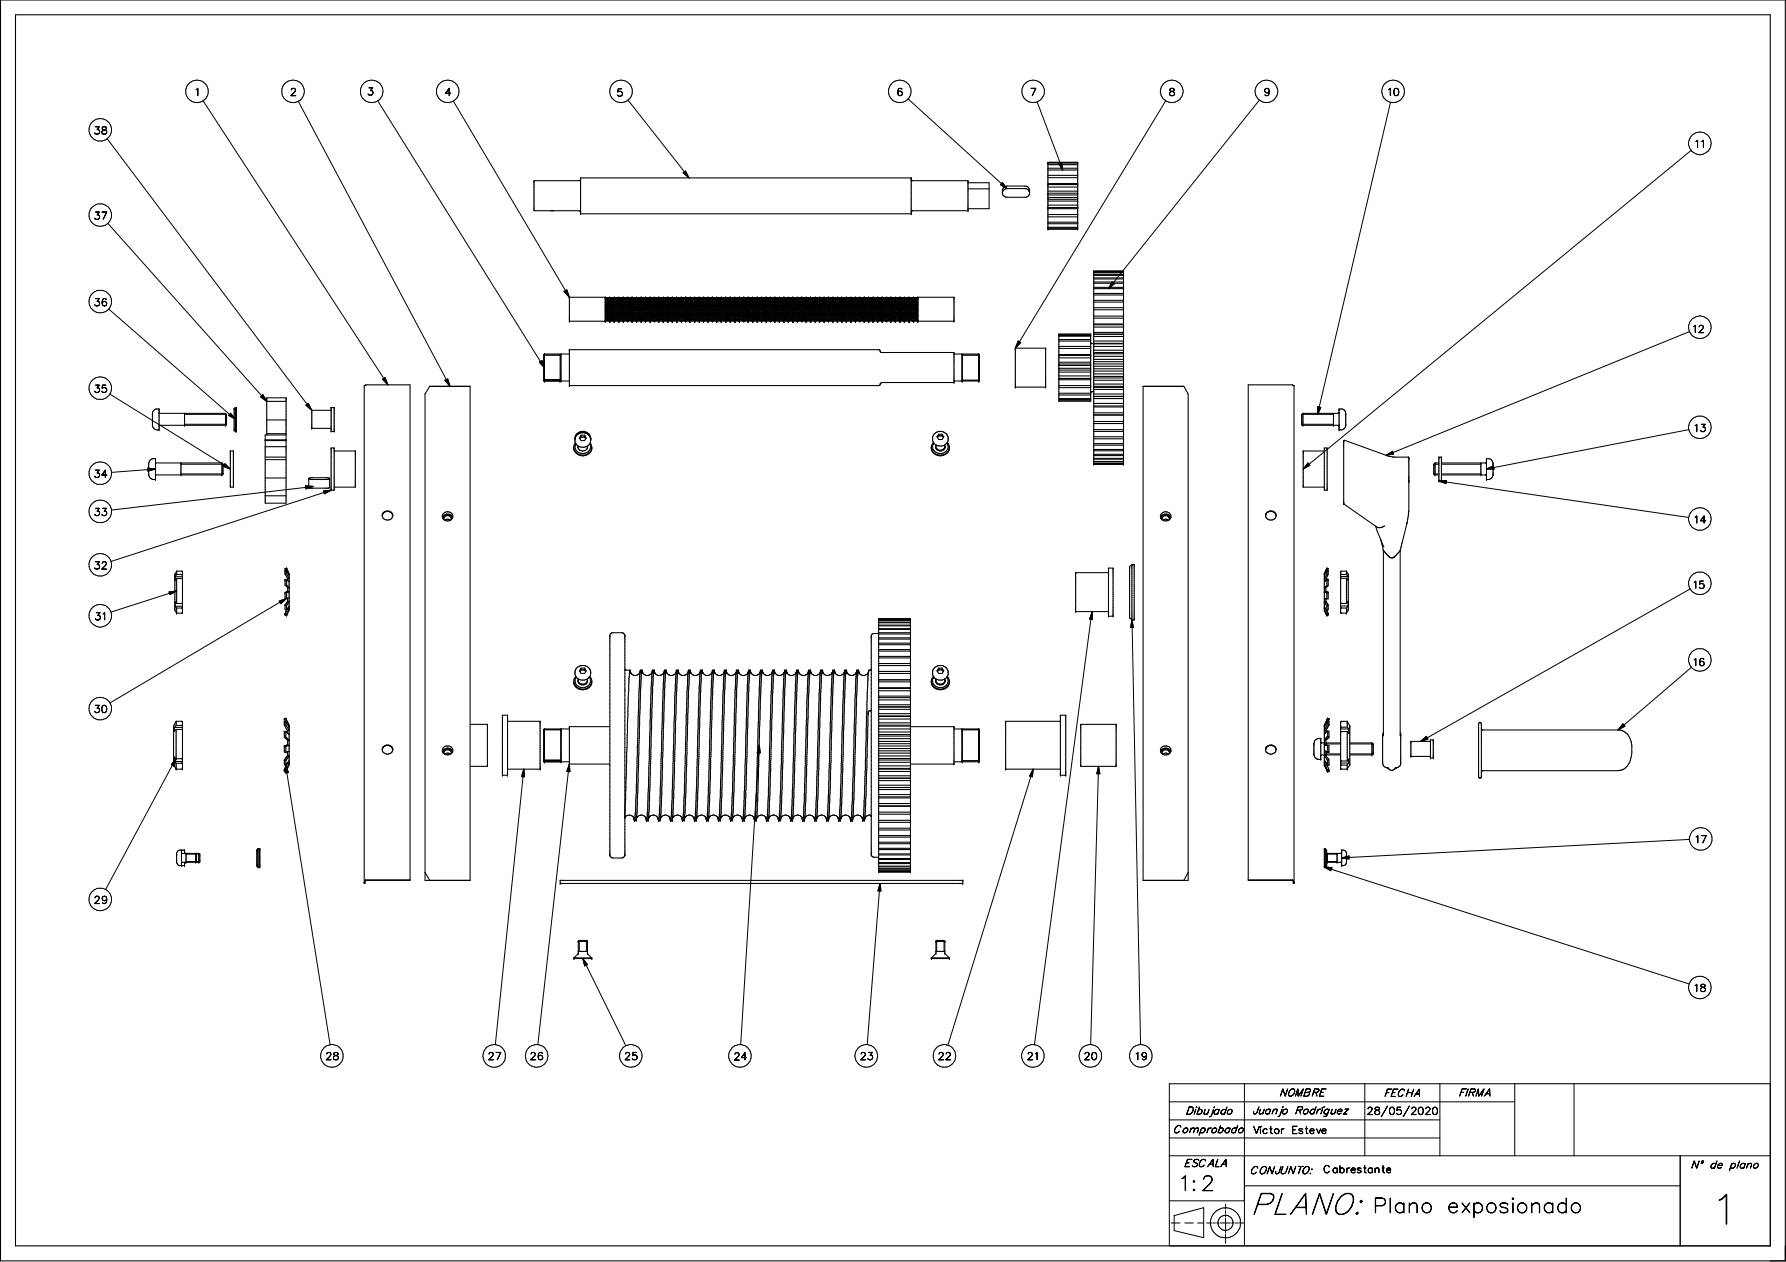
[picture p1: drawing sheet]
<svg xmlns="http://www.w3.org/2000/svg" width="297mm" height="210mm" viewBox="0 0 297 210" stroke-linecap="round" stroke-linejoin="round" font-family="sans-serif">
<defs><g id="words">
<text font-size="6.7" x="285" y="203.6">1</text>
<text font-size="5" x="207.9" y="202">PLANO:</text>
<g font-size="3.3">
<text x="196.1" y="198">1:2</text>
<text x="228.3" y="201.7">Plano exposionado</text>
</g>
<g font-size="1.8">
<text x="197.1" y="185.3">Dibujado</text>
<text x="208.1" y="185.3">Juanjo Rodríguez</text>
<text x="212.7" y="182.3">NOMBRE</text>
<text x="230.1" y="182.4">FECHA</text>
<text x="242.5" y="182.3">FIRMA</text>
<text x="195" y="188.4">Comprobado</text>
<text x="196.8" y="194.1">ESCALA</text>
<text x="207.8" y="195.2">CONJUNTO:</text>
<text x="281.1" y="194.3">Nº de plano</text>
</g>
<g font-size="1.7">
<text x="32.4" y="15.9">1</text>
<text x="48.2" y="15.9">2</text>
<text x="61" y="15.8">3</text>
<text x="74" y="15.9">4</text>
<text x="102.5" y="16">5</text>
<text x="149.1" y="15.9">6</text>
<text x="171.3" y="15.9">7</text>
<text x="194.3" y="15.9">8</text>
<text x="210.1" y="15.9">9</text>
<text x="230.7" y="15.9">10</text>
<text x="15.6" y="22.3">38</text>
<text x="281.8" y="24.6">11</text>
<text x="15.6" y="36.5">37</text>
<text x="15.6" y="50.9">36</text>
<text x="281.4" y="55.3">12</text>
<text x="15.6" y="65.3">35</text>
<text x="281.7" y="71.8">13</text>
<text x="15.6" y="79.4">34</text>
<text x="15.6" y="85.8">33</text>
<text x="281.7" y="87">14</text>
<text x="15.6" y="94.7">32</text>
<text x="281.5" y="97.9">15</text>
<text x="15.7" y="103.1">31</text>
<text x="281.5" y="110.7">16</text>
<text x="15.6" y="118.5">30</text>
<text x="281.9" y="140.2">17</text>
<text x="15.6" y="150.3">29</text>
<text x="281.7" y="164.9">18</text>
<text x="54.1" y="176.3">28</text>
<text x="81.1" y="176.3">27</text>
<text x="88.1" y="176.3">26</text>
<text x="103.8" y="176.3">25</text>
<text x="122" y="176.3">24</text>
<text x="143" y="176.3">23</text>
<text x="156" y="176.3">22</text>
<text x="170.8" y="176.3">21</text>
<text x="180.2" y="176.3">20</text>
<text x="188.7" y="176.3">19</text>
<text x="227.3" y="185.4">28/05/2020</text>
<text x="208.3" y="188.6">Víctor Esteve</text>
<text x="220" y="195.1">Cabrestante</text>
</g>
</g></defs>
<g fill="none" stroke="#000" stroke-width=".18">
<path d="M.1 0h296.8v209.7h-296.8zM2.6 2.5h291.8v204.7h-291.8zM96.6 35.6h.1M96.6 29.6h.1M96.6 29.9l-.2 .2h-7.6v5h7.5l.3 .1M96.6 29.6v6M96.6 35.6h54.9M96.6 29.6h54.9M151.5 35.6h.1M151.5 29.6h.1M151.5 30l.2 .1h9.3v5M151.5 29.6v6"/>
<path d="M161 35.1h.1M161 35.1h-9.2l-.3 .1M161 30.4h3.5v4.3h-3.5M161 31.4h3.5M166.8 31.3l.7-.4h3l.5 .3 .2 .3v.8l-.2 .3-.4 .2h-3.4a1.04 1.04 0 0 1-.4-1.5zM171.2 32l-.2-.4-.5-.2h-3.2a.73 .73 0 0 0-.6 .7M174.3 34.5h.1M174.3 32.1h.1M174.3 30.7h.1M174.3 27h.1M174.3 38.1h.1M174.3 34.7h4.9"/>
<path d="M174.3 27v11.1M174.3 36.1h4.9M174.3 37h4.9M174.3 34.5h4.9M174.3 35.7h4.9M174.3 33.4h4.9M174.3 33.1h4.9M174.3 32.9h4.9M174.3 34.1h4.9M174.3 32.1h4.9M174.3 31.8h4.9M174.3 31.1h4.9"/>
<path d="M174.3 32.4h4.9M174.3 30.5h4.9M174.3 29.5h4.9M174.3 30.7h4.9M174.3 28.3h4.9M174.3 29.2h4.9M174.3 27.4h4.9M174.3 28h4.9M174.3 27h4.9M174.3 27.3h4.9M174.3 37.9h4.9M174.3 38.1h4.9"/>
<path d="M174.3 37.8h4.9M174.3 37.2h4.9M179.2 30.7h.1M179.2 32.1h.1M179.2 34.5h.1M179.2 38.1h.1M179.2 27h.1M179.2 27v11.1M90.5 58.9l-.1 .1v4.2M90.5 58.9v4.2M90.5 58.9h4.2M93.2 58.9v4.5"/>
<path d="M93.3 58.9v4.5M94.7 49.4h.1M94.7 53.4h.1M94.7 58.2h.1M94.7 49.4v4M94.7 58.2v5.9M94.7 58.2h51.5l.2 .3 .2 .1h12.1v5M94.7 53.4h6M94.7 49.4h6l.4 .2M100.7 49.4h.1M100.7 49.5h.1M100.7 53.4h.1"/>
<path d="M100.7 49.4v3.7M100.7 49.5l.4 .1M100.7 50l.7 .2M100.7 50.6l.7 .1M100.7 51h1.4M100.7 51.2h1.4M100.7 51.4h52M100.7 51.5h52M100.7 51.7h1.4M100.7 51.8h1.4M100.7 52h1.4M100.7 52.2h.7"/>
<path d="M100.7 49.8l.6 .2M100.7 50.3l.7 .1M100.7 49.6l.5 .1M100.7 52.4l.7 .1M100.7 52.7l.7 .1M100.7 52.7h.3M100.7 52.2l.7 .1M100.7 51.8l.7 .2M100.7 51.5l.7 .1M100.7 51.2l.7 .2M100.7 50.8l.7 .2M100.7 53.1v.3"/>
<path d="M100.7 53.4l.3-.1 .4 .1M100.7 52.9l.7 .1M100.9 53.1l.5 .2M100.9 53.3l.5 .1M101 53.3l.4 .1M101.1 53.3l-.4 .1M101.2 53.2l-.5 .1M101.3 53l-.6 .1M101.4 50.2h.1M101.4 53.4h.1M101.4 52.8h.1M101.4 49.9h.1"/>
<path d="M101.4 52.8l-.7 .1M101.4 50.2l-.7 .1M101.4 49.9l-.7 .2M101.4 49.9v.1M101.4 53.3h.1M101.4 53h.1M101.4 52.5h.1M101.4 52.2h.1M101.4 51.9h.1M101.4 51.5h.1M101.4 51.1h.1M101.4 50.8h.1"/>
<path d="M101.4 50.5h.1M101.4 49.7h.1M101.4 49.6h.1M101.4 49.5h.1M101.4 49.4h.1M101.4 49.5l-.4 .1M101.4 49.7l-.6 .1M101.4 50.5h-.4M101.4 50.8h-.7M101.4 50.8h1.5M101.4 52.2h1.5M101.4 52.3l-.7 .1"/>
<path d="M101.4 52.5l-.7 .2M101.4 49.4l-.4 .2M101.4 49.6l-.5 .1M101.4 50.5l.7 .1M101.4 50.2l.7 .1M101.4 49.6l.5 .1M101.4 53.4l.4-.1 .3 .1M101.4 52.3l.7 .1M101.4 52.5l.7 .2M101.4 49.4v4M101.4 52.8l.7 .1M101.4 52l-.7 .2"/>
<path d="M101.4 51.6l-.7 .2M101.4 51.4l-.7 .1M101.4 51l-.7 .2M101.4 50.7l-.7 .1M101.4 50.4l-.7 .2 .7 .1M101.4 49.7l.6 .1M101.4 49.9l.7 .2M101.4 49.5l.5 .1M101.4 49.4l.4 .2M101.4 52l.7 .2M101.4 51.6l.7 .2M101.4 51.4l.7 .1"/>
<path d="M101.4 51l.7 .2M101.4 50.7l.7 .1M101.4 50.4l.7 .2M101.6 53l.5 .1M101.6 53.2l.5 .1M101.7 53.3l.4 .1M101.9 53.3l-.5 .1M102 53.1l-.6 .2M102.1 52.9l-.7 .1M102.1 53.4h.1M102.1 53.3h.1M102.1 53.1h.1"/>
<path d="M102.1 52.9h.1M102.1 52.7h.1M102.1 52.4h.1M102.1 52h.1M102.1 51.7h.1M102.1 51.4h.1M102.1 51h.1M102.1 50.6h.1M102.1 50.3h.1M102.1 50h.1M102.1 49.8h.1M102.1 49.6h.1"/>
<path d="M102.1 49.5h.1M102.1 49.4h.1M102.1 49.5l.6 .1M102.1 50l.8 .2M102.1 50.6l.8 .1 .8-.1M102.1 51h1.6M102.1 51.2h1.6M102.1 51.7h1.6M102.1 51.8h1.6M102.1 52h1.6M102.1 52.4l.8-.1 .8 .1M102.1 49.4l.5 .2"/>
<path d="M102.1 49.8l.7 .2M102.1 50.3l.8 .1M102.1 49.6l.6 .1M102.1 52.7l-.7 .1M102.1 52.4l.8 .1M102.1 52.4l-.7 .1M102.1 49.4v4M102.1 52.7l.8 .1M102.1 52.7h-.2M102.1 52.2l-.7 .1M102.1 51.8l-.7 .2M102.1 51.5l-.7 .1"/>
<path d="M102.1 51.2l-.7 .2M102.1 50.6l-.7 .1M102.1 50.8l-.7 .2M102.1 50.3l-.7 .1M102.1 50l-.7 .2M102.1 49.8l-.6 .2M102.1 49.6l-.5 .1M102.1 49.4l-.3 .2M102.1 49.5l-.4 .1M102.1 52.7h.4M102.1 52.4l1.6 .3M102.1 52.2l1.6 .2"/>
<path d="M102.1 51.8l1.6 .4M102.1 51.5l.8 .1M102.1 51.2l1.6 .3M102.1 50.8l1.6 .4M102.1 50.6l1.6 .2M102.2 53.1l-.1 .1M102.3 52.9l.6 .1M102.3 53.1l.6 .2M102.4 53.3l.5 .1M102.5 53.3l.4 .1M102.6 53.3l-.4 .1M102.7 53.2l-.6 .1"/>
<path d="M102.8 53l-.6 .1M102.8 50.2h.2M102.9 52.8l-.8 .1M102.9 53.4h.1M102.9 53.3h.1M102.9 53h.1M102.9 52.8h.1M102.9 52.5h.1M102.9 52.2h.1M102.9 51.9h.1M102.9 51.5h.1M102.9 51.1h.1"/>
<path d="M102.9 50.8h.1M102.9 50.5h.1M102.9 50.2h.1M102.9 49.9h.1M102.9 49.7h.1M102.9 49.6h.1M102.9 49.5h.1M102.9 49.4h.1M102.9 50.8h3M102.9 52.2h3M102.9 52.5l-.8 .2M102.9 52.5l.8 .2"/>
<path d="M102.9 49.6l.5 .1M102.9 50.5h.4M102.9 49.4v4M102.9 51.6l-.8 .2M102.9 50.2l.8 .1M102.9 50.4l.8 .2M102.9 50.5h-.4M102.9 50.4l-.8 .2M102.9 50.2l-.8 .1M102.9 49.7l.6 .1M102.9 49.9l.7 .2M102.9 49.9l-.7 .2"/>
<path d="M102.9 49.7l-.6 .1M102.9 49.6l-.5 .1M102.9 49.5l.4 .1M102.9 49.5l-.5 .1M102.9 49.4l.4 .2M102.9 49.4l-.4 .2M102.9 51.6l.8 .2M103 52.8l.7 .1M103 53l.6 .1M103.1 53.2l.6 .1M103.2 53.3l.4 .1M103.3 53.3l-.4 .1"/>
<path d="M103.4 53.3l-.5 .1M103.5 53.1l-.6 .2M103.5 52.9l-.6 .1M103.6 53.1h.1M103.6 53.4h.1M103.6 53.1l.1 .1M103.7 53.4h.1M103.7 53.3h.1M103.7 52.9h.1M103.7 52.7h.1M103.7 52.4h.1M103.7 52h.1"/>
<path d="M103.7 51.7h.1M103.7 51.4h.1M103.7 51h.1M103.7 50.6h.1M103.7 50.3h.1M103.7 50h.1M103.7 49.8h.1M103.7 49.6h.1M103.7 49.5h.1M103.7 49.4h.1M103.7 53.1h.1M103.7 49.5l-.5 .1"/>
<path d="M103.7 50l-.8 .2M103.7 50.6l.6-.1 .8 .1M103.7 51h1.4M103.7 51.2h1.4M103.7 51.7h1.4M103.7 51.8h1.4M103.7 52h1.4M103.7 50.3l.7 .1M103.7 49.4l-.5 .2M103.7 49.8l-.7 .2M103.7 50.3l-.8 .1M103.7 49.6l-.6 .1"/>
<path d="M103.7 52.4l.6 .1 .8-.1M103.7 50l.7 .2M103.7 50.6l.7 .1 .7-.1M103.7 52.4l-.8 .1M103.7 53.4l.4-.1 .2 .1M103.7 52.4l.7-.1 .7 .1M103.7 49.4v4M103.7 52.7h-.4M103.7 52.7l.6 .1M103.7 52.7l-.8 .1M103.7 52.4l-1.6 .3M103.7 52.2l-1.6 .2"/>
<path d="M103.7 51.5l-.8 .1M103.7 51.8l-1.6 .4M103.7 51.2l-1.6 .3M103.7 50.8l-1.6 .4M103.7 50.6l-1.6 .2M103.7 49.4l.4 .2M103.7 49.8l.6 .2M103.7 49.6l.5 .1M103.7 49.5l.4 .1M103.7 52.7h.3M103.7 52.4l1.4 .3M103.7 52.2l1.4 .2"/>
<path d="M103.7 51.8l1.4 .4M103.7 51.5l.7 .1M103.7 51.2l1.4 .3M103.7 50.8l1.4 .4M103.7 50.6l1.4 .2M103.7 52.9l.6 .1 .7-.1M103.8 49.8l.5-.1 .7 .1M103.8 53.1l.5 .2 .6-.2M103.9 49.7l.4-.1 .6 .1M103.9 49.6l.4-.1 .5 .1M103.9 53.3l.4 .1 .6-.1M104 53.3l.3 .1"/>
<path d="M104 49.6l.3-.2 .5 .2M104.1 53.3l-.4 .1M104.2 53.2l-.5 .1M104.2 53l-.5 .1M104.3 50.2h.1M104.3 53.4h.1M104.3 52.8h.1M104.3 49.9h.1M104.3 52.8l-.6 .1M104.3 50.2l-.6 .1M104.3 49.9l-.6 .2M104.3 49.9l.1 .1"/>
<path d="M104.4 53.4h.1M104.4 52.5h.1M104.4 50.2h.1M104.4 52.5l-.7 .2M104.4 49.4v.5M104.4 50v.2M104.4 50.2v3.2M104.4 52.5l.7 .2M104.4 51.6l-.7 .2M104.4 50.4l-.7 .2M104.4 50.2l-.7 .1M104.4 51.6l.7 .2"/>
<path d="M104.4 50.4l.7 .2M104.4 50.2l.7 .1M104.4 53.4l.3-.1 .4 .1M104.4 52.8l.7 .1M104.4 49.9l.7 .2M104.4 49.9v.1M104.5 53l.6 .1M104.6 53.2l.5 .1M104.7 53.3l.4 .1M104.8 53.3l-.4 .1M105.1 53.4h.1M105.1 53.3h.1"/>
<path d="M105.1 53.1h.1M105.1 52.9h.1M105.1 52.7h.1M105.1 52.4h.1M105.1 52h.1M105.1 51.7h.1M105.1 51.4h.1M105.1 51h.1M105.1 50.6h.1M105.1 50.3h.1M105.1 50h.1M105.1 49.8h.1"/>
<path d="M105.1 49.6h.1M105.1 49.5h.1M105.1 49.4h.1M105.1 49.5l.5 .1M105.1 50l.8 .2M105.1 50.6l.8 .1 .7-.1M105.1 51h1.5M105.1 51.2h1.5M105.1 51.7h1.5M105.1 51.8h1.5M105.1 52h1.5M105.1 52.4l.8-.1 .7 .1"/>
<path d="M105.1 49.4l.4 .2M105.1 49.8l.6 .2M105.1 50.3l.8 .1M105.1 49.6l.6 .1M105.1 52.2l1.5 .2M105.1 52.7l-.7 .1M105.1 49.4v4M105.1 52.4l-1.4 .3M105.1 52.7l.8 .1M105.1 52.7h-.3M105.1 52.2l-1.4 .2M105.1 52.4l.8 .1"/>
<path d="M105.1 51.8l-1.4 .4M105.1 51.5l-.7 .1M105.1 51.2l-1.4 .3M105.1 50.8l-1.4 .4M105.1 50.6l-1.4 .2M105.1 50.3l-.7 .1M105.1 50l-.7 .2M105.1 49.8l-.6 .2M105.1 49.6l-.5 .1M105.1 49.4l-.4 .2M105.1 49.5l-.5 .1M105.1 52.7h.3"/>
<path d="M105.1 52.4l1.5 .3M105.1 51.8l1.5 .4M105.1 51.5l.8 .1M105.1 51.2l1.5 .3M105.1 50.8l1.5 .4M105.1 50.6l1.5 .2M105.2 53.1l-.1 .1M105.2 52.9l.7 .1M105.3 53.1l.6 .2M105.4 53.3l.5 .1M105.5 53.3l.4 .1M105.5 53.3l-.3 .1"/>
<path d="M105.6 53.3l-.4 .1M105.7 53.2l-.6 .1M105.7 53l-.5 .1M105.8 50.2h.1M105.8 52.8l-.7 .1M105.9 53.4h.1M105.9 53.3h.1M105.9 53h.1M105.9 52.8h.1M105.9 52.5h.1M105.9 52.2h.1M105.9 51.9h.1"/>
<path d="M105.9 51.5h.1M105.9 51.1h.1M105.9 50.8h.1M105.9 50.5h.1M105.9 50.2h.1M105.9 49.9h.1M105.9 49.7h.1M105.9 49.6h.1M105.9 49.5h.1M105.9 49.4h.1M105.9 50.8h1.5M105.9 52.2h1.5"/>
<path d="M105.9 50.2l.7 .1M105.9 52.5l-.8 .2M105.9 52.5l.7 .2M105.9 50.4l.7 .2M105.9 49.6l.5 .1M105.9 50.5h.4M105.9 49.9l.6 .2M105.9 49.4v4M105.9 51.6l-.8 .2M105.9 50.5h-.4M105.9 50.4l-.8 .2M105.9 50.2l-.8 .1"/>
<path d="M105.9 49.7l.6 .1M105.9 49.9l-.7 .2M105.9 49.7l-.6 .1M105.9 49.6l-.5 .1M105.9 49.5l.4 .1M105.9 49.5l-.5 .1M105.9 49.4l.4 .2M105.9 49.4l-.4 .2M105.9 51.6l.7 .2M105.9 52.8l.7 .1M106 53l.6 .1M106.1 53.2l.5 .1"/>
<path d="M106.2 53.3l.4 .1M106.3 53.3l-.4 .1M106.4 53.3l-.5 .1M106.4 53.1l-.5 .2M106.5 52.9l-.6 .1M106.6 53.1h.1M106.6 53.4h.1M106.6 53.1v.1M106.6 53.3h.1M106.6 52.9h.1M106.6 52.7h.1M106.6 52.4h.1"/>
<path d="M106.6 52h.1M106.6 51.7h.1M106.6 51.4h.1M106.6 51h.1M106.6 50.6h.1M106.6 50.3h.1M106.6 50h.1M106.6 49.8h.1M106.6 49.6h.1M106.6 49.5h.1M106.6 49.4h.1M106.6 49.5l-.5 .1"/>
<path d="M106.6 50l-.7 .2M106.6 51h1.5M106.6 51.2h1.5M106.6 51.7h1.5M106.6 51.8h1.5M106.6 52h1.5M106.6 49.6l.5 .1M106.6 49.5l.5 .1M106.6 49.4l-.4 .2M106.6 49.8l-.6 .2M106.6 50.3l-.7 .1M106.6 49.6l-.5 .1"/>
<path d="M106.6 50.6l.8 .1M106.6 50l.8 .2M106.6 50.3l.8 .1M106.6 52.7l-.7 .1M106.6 53.4l.4-.1 .4 .1M106.6 52.4l-.7 .1M106.6 49.4v4M106.6 52.7l.8 .1M106.6 52.7h-.3M106.6 52.4l-1.5 .3M106.6 52.4l.8 .1M106.6 52.2l-1.5 .2"/>
<path d="M106.6 51.8l-1.5 .4M106.6 51.5l-.7 .1M106.6 51.2l-1.5 .3M106.6 50.8l-1.5 .4M106.6 50.6l-1.5 .2M106.6 49.4l.4 .2M106.6 49.8l.6 .2M106.6 52.7h.3M106.6 52.2l.8 .1M106.6 51.8l.8 .2M106.6 51.5l.8 .1M106.6 51.2l.8 .2"/>
<path d="M106.6 50.8l.8 .2M106.7 52.9l.7 .1M106.8 53.1l.6 .2M106.9 53.3l.5 .1M107.1 53.3l-.5 .1M107.1 53.2l-.5 .1M107.2 53l-.6 .1M107.3 50.2h.1M107.3 52.8l-.7 .1M107.4 53.4h.1M107.4 53.3h.1M107.4 53h.1"/>
<path d="M107.4 52.8h.1M107.4 52.5h.1M107.4 52.2h.1M107.4 51.9h.1M107.4 51.5h.1M107.4 51.1h.1M107.4 50.8h.1M107.4 50.5h.1M107.4 50.2h.1M107.4 49.9h.1M107.4 49.7h.1M107.4 49.6h.1"/>
<path d="M107.4 49.5h.1M107.4 49.4h.1M107.4 49.5l.4 .1M107.4 49.7l.5 .1M107.4 50.5h.3M107.4 50.8h2.9M107.4 52.2h2.9M107.4 52.3l.7 .1M107.4 52.5l.7 .2M107.4 49.4l.3 .2M107.4 49.6l.5 .1M107.4 52.5l-.8 .2"/>
<path d="M107.4 52.3l-.8 .1M107.4 49.4v4M107.4 52l-.8 .2M107.4 51.6l-.8 .2M107.4 51.4l-.8 .1M107.4 51l-.8 .2M107.4 50.5l-.8 .1M107.4 50.7l-.8 .1M107.4 50.4l.7 .2M107.4 50.4l-.8 .2M107.4 50.2l-.8 .1M107.4 49.9l-.7 .2"/>
<path d="M107.4 49.7l-.6 .1M107.4 49.6l-.6 .1M107.4 49.5l-.5 .1M107.4 49.4l-.4 .2M107.4 52l.7 .2M107.4 51.6l.7 .2M107.4 51.4l.7 .1M107.4 51l.7 .2M107.4 50.7l.7 .1M107.4 50.2l.7 .1M107.4 52.8l.7 .1M107.4 53.4l.3-.1 .4 .1"/>
<path d="M107.4 49.9l.6 .2M107.4 49.9v.1M107.5 53l.6 .1M107.6 53.2l.5 .1M107.7 53.3l.4 .1M107.8 53.3l-.4 .1M107.9 53.3l-.5 .1M107.9 53.1l-.5 .2M108 52.9l-.6 .1M108.1 53.1h.1M108.1 53.4h.1M108.1 53.1v.1"/>
<path d="M108.1 53.3h.1M108.1 52.9h.1M108.1 52.7h.1M108.1 52.4h.1M108.1 52h.1M108.1 51.7h.1M108.1 51.4h.1M108.1 51h.1M108.1 50.6h.1M108.1 50.3h.1M108.1 50h.1M108.1 49.8h.1"/>
<path d="M108.1 49.6h.1M108.1 49.5h.1M108.1 49.4h.1M108.1 49.5l-.5 .1M108.1 50l-.7 .2M108.1 50.6l.7-.1 .8 .1M108.1 50.6l-.7 .1M108.1 51h1.5M108.1 51.2h1.5M108.1 51.7h1.5M108.1 51.8h1.5M108.1 52h1.5"/>
<path d="M108.1 49.4l-.4 .2M108.1 49.8l-.6 .2M108.1 50.3l-.7 .1M108.1 50.6l.7 .1 .8-.1M108.1 49.6l-.6 .1M108.1 52.4l-.7 .1M108.1 52.4l.7 .1 .8-.1M108.1 50.3l.7 .1M108.1 50l.7 .2M108.1 52.7l-.7 .1M108.1 53.4l.4-.1 .3 .1M108.1 52.4l.7-.1 .8 .1"/>
<path d="M108.1 49.4v4M108.1 52.7l.7 .1M108.1 52.7h-.3M108.1 52.2l-.7 .1M108.1 51.5l-.7 .1M108.1 51.8l-.7 .2M108.1 51.2l-.7 .2M108.1 50.8l-.7 .2M108.1 49.4l.4 .2M108.1 49.8l.7 .2M108.1 49.6l.6 .1M108.1 49.5l.5 .1"/>
<path d="M108.1 52.7h.3M108.1 52.4l1.5 .3M108.1 52.2l1.5 .2M108.1 51.8l1.5 .4M108.1 51.5l.7 .1M108.1 51.2l1.5 .3M108.1 50.8l1.5 .4M108.1 50.6l1.5 .2M108.2 52.9l.6 .1 .7-.1M108.2 49.8l.6-.1 .6 .1M108.3 53.1l.5 .2 .6-.2M108.3 49.7l.5-.1 .5 .1"/>
<path d="M108.4 53.3l.4 .1 .5-.1M108.4 49.6l.4-.1 .5 .1M108.4 53.3l.4 .1M108.5 49.6l.3-.2 .4 .2M108.5 53.3l-.4 .1M108.6 53.2l-.5 .1M108.7 53l-.6 .1M108.8 50.2h.1M108.8 53.4h.1M108.8 52.8h.1M108.8 49.9h.1M108.8 52.8l-.7 .1"/>
<path d="M108.8 50.2l-.7 .1M108.8 49.9l-.6 .2M108.8 49.9v.1M108.8 52.5h.1M108.8 52.5l-.7 .2M108.8 49.4v.5M108.8 50v.2M108.8 50.2v3.2M108.8 52.5l.8 .2M108.8 51.6l-.7 .2M108.8 50.4l-.7 .2M108.8 51.6l.8 .2"/>
<path d="M108.8 50.4l.8 .2M108.8 50.2l.8 .1M108.9 50.2l.7 .1M108.9 53.4l.3-.1 .4 .1M108.9 52.8l.7 .1M108.9 50.2h-.1M108.9 49.9l.6 .2M108.9 49.9l-.1 .1M109 53l.6 .1M109 53.2l.6 .1M109.1 53.3l.5 .1M109.3 53.3l-.4 .1"/>
<path d="M109.6 53.4h.1M109.6 53.3h.1M109.6 53.1h.1M109.6 52.9h.1M109.6 52.7h.1M109.6 52.4h.1M109.6 52h.1M109.6 51.7h.1M109.6 51.4h.1M109.6 51h.1M109.6 50.6h.1M109.6 50.3h.1"/>
<path d="M109.6 50h.1M109.6 49.8h.1M109.6 49.6h.1M109.6 49.5h.1M109.6 49.4h.1M109.6 49.5l.5 .1M109.6 50l.7 .2M109.6 50.6l.7 .1 .8-.1M109.6 51h1.5M109.6 51.2h1.5M109.6 51.7h1.5M109.6 51.8h1.5"/>
<path d="M109.6 52h1.5M109.6 52.4l.7-.1 .8 .1M109.6 49.4l.4 .2M109.6 49.8l.6 .2M109.6 50.3l.7 .1M109.6 49.6l.5 .1M109.6 52.4l1.5 .3M109.6 49.4v4M109.6 52.4l-1.5 .3M109.6 52.7l.7 .1M109.6 52.7h-.3M109.6 52.7l-.7 .1"/>
<path d="M109.6 52.2l-1.5 .2M109.6 52.4l.7 .1M109.6 51.8l-1.5 .4M109.6 51.5l-.8 .1M109.6 51.2l-1.5 .3M109.6 50.8l-1.5 .4M109.6 50.6l-1.5 .2M109.6 50.3l-.8 .1M109.6 50l-.8 .2M109.6 49.8l-.6 .2M109.6 49.6l-.6 .1M109.6 49.4l-.4 .2"/>
<path d="M109.6 49.5l-.5 .1M109.6 52.7h.3M109.6 52.2l1.5 .2M109.6 51.5l.7 .1M109.6 51.8l1.5 .4M109.6 51.2l1.5 .3M109.6 50.8l1.5 .4M109.6 50.6l1.5 .2M109.6 53.1v.1M109.7 52.9l.6 .1M109.8 53.1l.5 .2M109.9 53.3l.4 .1"/>
<path d="M110 53.3l-.4 .1M110.1 53.2l-.5 .1M110.2 53l-.6 .1M110.3 50.2h.1M110.3 52.8l-.7 .1M110.3 53.4h.1M110.3 53.3h.1M110.3 53h.1M110.3 52.8h.1M110.3 52.5h.1M110.3 52.2h.1M110.3 51.9h.1"/>
<path d="M110.3 51.5h.1M110.3 51.1h.1M110.3 50.8h.1M110.3 50.5h.1M110.3 49.9h.1M110.3 49.7h.1M110.3 49.6h.1M110.3 49.5h.1M110.3 49.4h.1M110.3 50.8h1.5M110.3 52.2h1.5M110.3 50.5h.4"/>
<path d="M110.3 52.5l-.7 .2M110.3 52.5l.8 .2M110.3 49.9l.7 .2M110.3 49.4v4M110.3 51.6l-.7 .2M110.3 50.4l.8 .2M110.3 50.5h-.4M110.3 50.4l-.7 .2M110.3 50.2l.8 .1M110.3 50.2l-.7 .1M110.3 49.9l-.7 .2M110.3 49.7l.6 .1"/>
<path d="M110.3 49.7l-.5 .1M110.3 49.6l.5 .1M110.3 49.6l-.5 .1M110.3 49.5l.5 .1M110.3 49.5l-.4 .1M110.3 49.4l.4 .2M110.3 49.4l-.4 .2M110.3 51.6l.8 .2M110.4 52.8l.7 .1M110.4 53l.6 .1M110.5 53.2l.6 .1M110.6 53.3l.4 .1"/>
<path d="M110.7 53.3l.3 .1M110.7 53.3l-.4 .1M110.8 53.3l-.5 .1M110.9 53.1l-.6 .2M111 52.9l-.7 .1M111 53.1h.1M111 53.4h.1M111 53.1l.1 .1M111.1 53.4h.1M111.1 53.3h.1M111.1 52.9h.1M111.1 52.7h.1"/>
<path d="M111.1 52.4h.1M111.1 52h.1M111.1 51.7h.1M111.1 51.4h.1M111.1 51h.1M111.1 50.6h.1M111.1 50.3h.1M111.1 50h.1M111.1 49.8h.1M111.1 49.6h.1M111.1 49.5h.1M111.1 49.4h.1"/>
<path d="M111.1 53.1h.1M111.1 49.5l-.5 .1M111.1 50l-.8 .2M111.1 51h1.5M111.1 51.2h5.9M111.1 51.7h1.5M111.1 51.8h5.9M111.1 52h1.5M111.1 50l.7 .2M111.1 50.3l.7 .1M111.1 49.6l.5 .1M111.1 49.8l.6 .2"/>
<path d="M111.1 49.4l-.4 .2M111.1 49.8l-.7 .2M111.1 50.3l-.8 .1M111.1 49.6l-.6 .1M111.1 52.7l-.8 .1M111.1 50.6l.7 .1M111.1 52.4l-.8 .1M111.1 53.4l.4-.1 .3 .1M111.1 49.4v4M111.1 52.7l.7 .1M111.1 52.7h-.3M111.1 52.4l.7 .1"/>
<path d="M111.1 52.4l-1.5 .3M111.1 52.2l-1.5 .2M111.1 51.8l-1.5 .4M111.1 51.5l-.8 .1M111.1 51.2l-1.5 .3M111.1 50.8l-1.5 .4M111.1 50.6l-1.5 .2M111.1 49.4l.4 .2M111.1 49.5l.4 .1M111.1 52.7h.3M111.1 52.2l.7 .1M111.1 51.8l.7 .2"/>
<path d="M111.1 51.5l.7 .1M111.1 51.2l.7 .2M111.1 50.8l.7 .2M111.2 52.9l.6 .1M111.2 53.1l.6 .2M111.3 53.3l.5 .1M111.4 53.3l.4 .1M111.5 53.3l-.4 .1M111.6 53.2l-.5 .1M111.7 53l-.6 .1M111.8 50.2h.1M111.8 53.4h.1"/>
<path d="M111.8 53.3h.1M111.8 53h.1M111.8 52.8h.1M111.8 52.5h.1M111.8 52.2h.1M111.8 51.9h.1M111.8 51.5h.1M111.8 51.1h.1M111.8 50.8h.1M111.8 50.5h.1M111.8 49.9h.1M111.8 49.7h.1"/>
<path d="M111.8 49.6h.1M111.8 49.5h.1M111.8 49.4h.1M111.8 49.5l.5 .1M111.8 49.7l.6 .1M111.8 50.5h.4M111.8 50.8h1.5M111.8 52.2h1.5M111.8 49.4l.4 .2M111.8 49.6l.5 .1M111.8 52.5a2.22 2.22 0 0 1 1.5 0M111.8 52.8l-.7 .1"/>
<path d="M111.8 52.5l-.7 .2M111.8 52.3l-.7 .1M111.8 49.4v4M111.8 52.5l.8 .2M111.8 52.3l.8 .1M111.8 52l-.7 .2M111.8 51.6l-.7 .2M111.8 51.4l-.7 .1M111.8 51l-.7 .2M111.8 50.7l-.7 .1M111.8 50.4l.8 .2M111.8 50.5l-.7 .1"/>
<path d="M111.8 50.4l-.7 .2M111.8 50.2l-.7 .1M111.8 49.9l-.7 .2M111.8 49.7l-.6 .1M111.8 49.6l-.5 .1M111.8 49.5l-.4 .1M111.8 49.4l-.4 .2M111.8 52.3l1.5 .2M111.8 52l.8 .2M111.8 51.6l1.5 .4M111.8 51.4l.8 .1M111.8 51l1.5 .4"/>
<path d="M111.8 50.7l.8 .1M111.8 50.2l1.5 .2M111.8 49.9l.7 .2M111.8 53.4l.4-.1 .4 .1M111.8 52.8l.8 .1M111.8 50.2a2.1 2.1 0 0 0 1.5 0M111.8 49.9v.1M112 53l.6 .1M112.1 53.2l.5 .1M112.1 53.3l.5 .1M112.2 53.3l-.4 .1M112.3 53.3l-.5 .1"/>
<path d="M112.3 53.1l-.5 .2M112.5 52.9l-.7 .1M112.6 53.4h.1M112.6 53.3h.1M112.6 53.1h.1M112.6 52.9h.1M112.6 52.7h.1M112.6 52.4h.1M112.6 52h.1M112.6 51.7h.1M112.6 51.4h.1M112.6 51h.1"/>
<path d="M112.6 50.6h.1M112.6 50.3h.1M112.6 50h.1M112.6 49.8h.1M112.6 49.6h.1M112.6 49.5h.1M112.6 49.4h.1M112.6 51h2.9M112.6 51.7h2.9M112.6 52h2.9M112.6 52.7l.7 .1M112.6 50.6l.7 .1"/>
<path d="M112.6 52.7l-.8 .1M112.6 52.2l.7 .1M112.6 53.4l.3-.1 .4 .1M112.6 49.4v4M112.6 52.7h-.4M112.6 52.2l-.8 .1M112.6 51.5l-.8 .1M112.6 50.3l.7 .1M112.6 50.6l-.8 .1M112.6 50.8l-.8 .2M112.6 50.3l-.8 .1M112.6 50l.7 .2"/>
<path d="M112.6 50l-.8 .2M112.6 49.8l.6 .2M112.6 49.8l-.7 .2M112.6 49.6l.5 .1M112.6 49.6l-.6 .1M112.6 49.5l.4 .1M112.6 49.5l-.5 .1M112.6 49.4l.4 .2M112.6 49.4l-.5 .2M112.6 52.7h.3M112.6 51.5l.7 .1M112.6 50.8l.7 .2"/>
<path d="M112.6 52.9l.7 .1M112.7 53.1l.6 .2M112.8 53.3l.5 .1M112.9 53.3l.4 .1M113 53.3l-.4 .1M113.1 53.2l-.5 .1M113.2 53l-.6 .1M113.2 50.2h.2M113.2 52.8l-.6 .1M113.3 53.4h.1M113.3 49.9h.1M113.3 49.9l-.7 .2"/>
<path d="M113.3 49.9v.1M113.3 53.3h.1M113.3 53h.1M113.3 52.8h.1M113.3 52.5h.1M113.3 52.2h.1M113.3 51.9h.1M113.3 51.5h.1M113.3 51.1h.1M113.3 50.8h.1M113.3 50.5h.1M113.3 50.2h.1"/>
<path d="M113.3 49.7h.1M113.3 49.6h.1M113.3 49.5h.1M113.3 49.4h.1M113.3 49.5l-.4 .1M113.3 49.7l-.6 .1M113.3 50.2l.7-.2 .8 .2M113.3 50.5h-.4M113.3 50.7l.7-.1 .8 .1M113.3 50.8h1.5M113.3 52.2h1.5M113.3 52.3l.7 .1 .8-.1"/>
<path d="M113.3 52.5l.7 .2 .8-.2M113.3 50.2a2.1 2.1 0 0 0 1.5 0M113.3 49.4l-.4 .2M113.3 49.6l-.5 .1M113.3 50.4l.7-.1 .8 .1M113.3 49.9l.7 .2M113.3 52.8l.7 .1 .8-.1M113.3 52.5l-.7 .2M113.3 50.5l.7 .1M113.3 49.4v4M113.3 52.3l-.7 .1M113.3 52.5a2.1 2.1 0 0 1 1.5 0"/>
<path d="M113.3 51.6l-1.5 .4M113.3 52.3l-1.5 .2M113.3 52l-.7 .2M113.3 51.4l-.7 .1M113.3 51l-1.5 .4M113.3 50.7l-.7 .1M113.3 50.4l-.7 .2M113.3 49.6l.5 .1M113.3 50.2l-1.5 .2M113.3 49.7l.6 .1M113.3 49.5l.4 .1M113.3 49.4l.4 .2"/>
<path d="M113.3 52.3l1.5 .2M113.3 52.5l.7 .2M113.3 52l.7 .2M113.3 51.6l1.5 .4M113.3 51.4l.7 .1M113.3 51l1.5 .4M113.3 50.7l.7 .1M113.3 50.4l.7 .2M113.3 50.2l1.5 .2M113.4 50l.6-.2 .7 .2M113.4 53l.6 .1M113.5 49.7l.5-.1 .6 .1"/>
<path d="M113.5 53.2l.5 .1 .6-.1M113.6 49.6l.4-.1 .5 .1M113.6 53.3l.4 .1M113.6 49.6l.4-.2 .5 .2M113.7 53.3l-.4 .1M113.8 53.3l-.5 .1M113.9 53.1l-.6 .2M114 52.9l-.7 .1M114 53.1h.1M114 53.4h.1M114 53.1v.1M114 52.7h.1"/>
<path d="M114 49.4v3.7M114 53.2v.2M114 52.7l-.7 .1M114 52.7l.8 .1M114 52.2l-.7 .1M114 51.5l-.7 .1M114 50.8l-.7 .2M114 50.6l-.7 .1M114 52.7h.3M114 52.2l.8 .1M114 51.5l.8 .1M114 50.8l.8 .2"/>
<path d="M114 50.6l.8 .1M114.1 53.4l.3-.1 .4 .1M114.1 53.1l-.1 .1M114.1 52.9l.7 .1M114.2 53.1l.6 .2M114.3 53.3l.5 .1M114.5 53.3l-.4 .1M114.6 53l-.5 .1M114.7 50.2h.1M114.8 53.4h.1M114.8 53.3h.1M114.8 53h.1"/>
<path d="M114.8 52.8h.1M114.8 52.5h.1M114.8 52.2h.1M114.8 51.9h.1M114.8 51.5h.1M114.8 51.1h.1M114.8 50.8h.1M114.8 50.5h.1M114.8 50.2h.1M114.8 49.9h.1M114.8 49.7h.1M114.8 49.6h.1"/>
<path d="M114.8 49.5h.1M114.8 49.4h.1M114.8 49.5l.4 .1M114.8 49.7l.6 .1M114.8 50.5h.3M114.8 50.8h1.5M114.8 52.2h1.5M114.8 49.4l.3 .2M114.8 49.6l.5 .1M114.8 52.5a2.22 2.22 0 0 1 1.5 0M114.8 52.5l.7 .2M114.8 49.4v4"/>
<path d="M114.8 52.5l-.8 .2M114.8 52.3l-1.5 .2M114.8 52.3l.7 .1M114.8 52l-.8 .2M114.8 51.6l-1.5 .4M114.8 51.4l-.8 .1M114.8 50.5l-.8 .1M114.8 49.9l-.7 .2M114.8 51l-1.5 .4M114.8 50.7l-.8 .1M114.8 50.4l.7 .2M114.8 49.7l-.6 .1"/>
<path d="M114.8 50.4l-.8 .2M114.8 50.2l-1.5 .2M114.8 49.6l-.5 .1M114.8 49.5l-.5 .1M114.8 49.4l-.4 .2M114.8 52.3l1.5 .2M114.8 52l.7 .2M114.8 51.6l1.5 .4M114.8 51.4l.7 .1M114.8 51l1.5 .4M114.8 50.7l.7 .1M114.8 50.2l1.5 .2"/>
<path d="M114.8 53.4l.3-.1 .4 .1M114.8 49.9l.7 .2M114.8 49.9v.1M114.8 52.8l.7 .1M114.9 53l.6 .1M115 53.2l.5 .1M115.1 53.3l.4 .1M115.2 53.3l-.4 .1M115.3 53.3l-.5 .1M115.4 53.1l-.6 .2M115.4 52.9l-.6 .1M115.5 53.4h.1"/>
<path d="M115.5 53.3h.1M115.5 53.1h.1M115.5 52.9h.1M115.5 52.7h.1M115.5 52.4h.1M115.5 52h.1M115.5 51.7h.1M115.5 51.4h.1M115.5 51h.1M115.5 50.6h.1M115.5 50.3h.1M115.5 50h.1"/>
<path d="M115.5 49.8h.1M115.5 49.6h.1M115.5 49.5h.1M115.5 49.4h.1M115.5 51h1.5M115.5 49.8l.7 .2M115.5 51.7h1.5M115.5 50.3l.8 .1M115.5 52h1.5M115.5 52.7l-.7 .1M115.5 53.4l.4-.1 .3 .1M115.5 49.4v4"/>
<path d="M115.5 52.7l.7 .1M115.5 52.7h-.3M115.5 50l.8 .2M115.5 52.2l-.7 .1M115.5 51.5l-.7 .1M115.5 49.4l-.4 .2M115.5 50.6l-.7 .1M115.5 50.8l-.7 .2M115.5 50.6l.8 .1M115.5 50.3l-.7 .1M115.5 50l-.7 .2M115.5 49.8l-.6 .2"/>
<path d="M115.5 49.6l.6 .1M115.5 49.6l-.5 .1M115.5 49.5l.5 .1M115.5 49.5l-.4 .1M115.5 49.4l.4 .2M115.5 52.7h.4M115.5 52.2l.8 .1M115.5 51.5l.8 .1M115.5 50.8l.8 .2M115.6 52.9l.7 .1M115.7 53.1l.6 .2M115.8 53.3l.5 .1"/>
<path d="M115.9 53.3l.3 .1M116 53.3l-.5 .1M116 53.2l-.5 .1M116.1 53l-.6 .1M116.2 50.2h.1M116.2 53.4h.1M116.2 52.8h.1M116.2 49.9h.1M116.2 52.8l-.7 .1M116.2 50.2a2.1 2.1 0 0 1-1.4 0M116.2 49.9l-.6 .2M116.2 49.9l.1 .1"/>
<path d="M116.3 53.4h.1M116.3 53.3h.1M116.3 53h.1M116.3 52.8h.1M116.3 52.5h.1M116.3 52.2h.1M116.3 51.9h.1M116.3 51.5h.1M116.3 51.1h.1M116.3 50.8h.1M116.3 50.5h.1M116.3 50.2h.1"/>
<path d="M116.3 49.7h.1M116.3 49.6h.1M116.3 49.5h.1M116.3 49.4h.1M116.3 49.9h.1M116.3 49.5l-.5 .1M116.3 49.7l-.6 .1M116.3 50.5h-.4M116.3 50.8h1.5M116.3 52.2h1.5M116.3 49.4l-.4 .2M116.3 53.4l.3-.1 .4 .1"/>
<path d="M116.3 49.6l-.6 .1M116.3 50.5l.7 .1M116.3 52.3l.7 .1M116.3 52.5l-.8 .2M116.3 49.4v4M116.3 52.8l.7 .1M116.3 52.5l.7 .2M116.3 52.3l-1.5 .2M116.3 52.3l-.8 .1M116.3 52l-.8 .2M116.3 51.6l-1.5 .4M116.3 51.4l-.8 .1"/>
<path d="M116.3 51l-1.5 .4M116.3 50.7l-.8 .1M116.3 50.4l-.8 .2M116.3 49.6l.5 .1M116.3 50.2l.7 .1M116.3 50.2l-1.5 .2M116.3 49.9l.7 .2M116.3 49.7l.6 .1M116.3 49.5l.4 .1M116.3 49.4l.4 .2M116.3 52l.7 .2M116.3 51.6l.7 .2"/>
<path d="M116.3 51.4l.7 .1M116.3 51l.7 .2M116.3 50.7l.7 .1M116.3 50.4l.7 .2M116.4 53l.6 .1M116.5 53.2l.5 .1M116.5 53.3l.5 .1M116.7 53.3l-.4 .1M116.8 53.3l-.5 .1M116.8 53.1l-.5 .2M116.9 52.9l-.6 .1M117 53.4h.1"/>
<path d="M117 53.3h.1M117 53.1h.1M117 52.9h.1M117 52.7h.1M117 52.4h.1M117 52h.1M117 51.7h.1M117 51.4h.1M117 51h.1M117 50.6h.1M117 50.3h.1M117 50h.1"/>
<path d="M117 49.8h.1M117 49.6h.1M117 49.5h.1M117 49.4h.1M117 49.5l.5 .1M117 52.7l-.7 .1M117 50l.8 .2M117 50.6l.8 .1M117 51h3M117 51.2h4.5M117 51.7h3M117 51.8h3"/>
<path d="M117 52h3M117 49.4l.4 .2M117 49.8l.6 .2M117 50.3l.8 .1M117 49.6l.6 .1M117 52.4l.8 .1M117 49.4v4M117 52.7h-.3M117 52.4l-.7 .1M117 52.7l.7 .1M117 52.2l-.7 .1M117 51.8l-.7 .2"/>
<path d="M117 51.5l-.7 .1M117 51.2l-.7 .2M117 50.6l-.7 .1M117 50.8l-.7 .2M117 50.3l-.7 .1M117 50l-.7 .2M117 49.8l-.6 .2M117 49.6l-.5 .1M117 49.4l-.4 .2M117 49.5l-.5 .1M117 52.7h.3M117 52.2l.8 .1"/>
<path d="M117 51.5l.8 .1M117 51.8l.8 .2M117 51.2l.8 .2M117 50.8l.8 .2M117 53.4l.4-.1 .3 .1M117 53.1v.1M117.1 52.9l.7 .1M117.2 53.1l.6 .2M117.3 53.3l.5 .1M117.3 53.3l.4 .1M117.5 53.3l-.5 .1M117.5 53.2l-.5 .1"/>
<path d="M117.6 53l-.6 .1M117.7 50.2h.1M117.7 53.4h.1M117.7 52.8h.1M117.7 49.9h.1M117.7 52.8l-.7 .1M117.7 49.9l-.7 .2M117.7 49.9l.1 .1M117.8 53.4h.1M117.8 53.3h.1M117.8 53h.1M117.8 52.8h.1"/>
<path d="M117.8 52.5h.1M117.8 52.2h.1M117.8 51.9h.1M117.8 51.5h.1M117.8 51.1h.1M117.8 50.8h.1M117.8 50.5h.1M117.8 50.2h.1M117.8 49.7h.1M117.8 49.6h.1M117.8 49.5h.1M117.8 49.4h.1"/>
<path d="M117.8 49.9h.1M117.8 49.5l-.5 .1M117.8 49.7l-.6 .1M117.8 50.2l.6-.2 .8 .2M117.8 50.5h-.4M117.8 52.5l.6 .2 .8-.2M117.8 50.7l.6-.1 .8 .1M117.8 50.8h1.4M117.8 52.2h1.4M117.8 52.3l-.8 .1M117.8 52.3l.6 .1 .8-.1M117.8 52.5l-.8 .2"/>
<path d="M117.8 53.4l.3-.1 .3 .1M117.8 49.4l-.4 .2M117.8 49.6l-.5 .1M117.8 50.4l.6-.1 .8 .1M117.8 50.5l.7 .1M117.8 52.8l.6 .1 .8-.1M117.8 49.4v4M117.8 52.5a2.1 2.1 0 0 1 1.4 0M117.8 51.6l-.8 .2M117.8 52l-.8 .2M117.8 51.4l-.8 .1M117.8 50.2a2.1 2.1 0 0 0 1.4 0"/>
<path d="M117.8 51l-.8 .2M117.8 50.7l-.8 .1M117.8 50.2l-.8 .1M117.8 50.4l-.8 .2M117.8 49.9l.6 .2M117.8 49.7l.5 .1M117.8 49.6l.5 .1M117.8 49.5l.4 .1M117.8 49.4l.3 .2M117.8 52.5l.7 .2M117.8 52.3l1.4 .2M117.8 52l.7 .2"/>
<path d="M117.8 51.6l1.4 .4M117.8 51.4l.7 .1M117.8 51l1.4 .4M117.8 50.4l.7 .2M117.8 50.7l.7 .1M117.8 50.2l1.4 .2M117.9 50l.5-.2 .7 .2M117.9 53l.5 .1M117.9 49.7l.5-.1 .6 .1M118 53.2l.4 .1 .6-.1M118 49.6l.4-.1 .6 .1M118 53.3l.4 .1"/>
<path d="M118.1 49.6l.3-.2 .5 .2M118.2 53.3l-.4 .1M118.3 53.1l-.5 .2M118.4 52.9l-.6 .1M118.4 53.1h.1M118.4 53.4h.1M118.4 53.1l.1 .1M118.5 53.4h.1M118.5 52.7h.1M118.5 49.4v3.7M118.5 53.2v.2M118.5 52.7l.7 .1"/>
<path d="M118.5 52.7h-.3M118.5 52.7l-.7 .1M118.5 52.2l-.7 .1M118.5 51.5l-.7 .1M118.5 50.8l-.7 .2M118.5 50.6l-.7 .1M118.5 52.7h.3M118.5 52.2l.7 .1M118.5 51.5l.7 .1M118.5 50.6l.7 .1M118.5 50.8l.7 .2M118.5 53.1v.1"/>
<path d="M118.6 52.9l.6 .1M118.7 53.1l.5 .2M118.7 53.3l.5 .1M118.8 53.3l.4 .1M118.9 53.3l.3 .1M118.9 53.3l-.4 .1M119 53.3l-.5 .1M119.1 53l-.6 .1M119.2 50.2h.1M119.2 53.4h.1M119.2 53.3h.1M119.2 53h.1"/>
<path d="M119.2 52.8h.1M119.2 52.5h.1M119.2 52.2h.1M119.2 51.9h.1M119.2 51.5h.1M119.2 51.1h.1M119.2 50.8h.1M119.2 50.5h.1M119.2 49.9h.1M119.2 49.7h.1M119.2 49.6h.1M119.2 49.5h.1"/>
<path d="M119.2 49.4h.1M119.2 49.5l.5 .1M119.2 49.7l.6 .1M119.2 50.5h.4M119.2 50.8h1.5M119.2 52.2h1.5M119.2 49.4v4M119.2 49.4l.4 .2M119.2 49.6l.6 .1M119.2 52.5a2.22 2.22 0 0 1 1.5 0M119.2 52.3l-1.4 .2M119.2 52.5l-.7 .2"/>
<path d="M119.2 52.5l.8 .2M119.2 52.3l.8 .1M119.2 52l-.7 .2M119.2 51.6l-1.4 .4M119.2 51.4l-.7 .1M119.2 51l-1.4 .4M119.2 50.7l-.7 .1M119.2 49.9l-.7 .2M119.2 50.4l.8 .2M119.2 50.5l-.7 .1M119.2 50.4l-.7 .2M119.2 50.2l-1.4 .2"/>
<path d="M119.2 49.7l-.5 .1M119.2 49.6l-.5 .1M119.2 49.5l-.4 .1M119.2 49.4l-.4 .2M119.2 50.7l.8 .1M119.2 52.3l1.5 .2M119.2 52l.8 .2M119.2 51.6l.8 .2M119.2 51.4l.8 .1M119.2 50.2l1.5 .2M119.2 51l1.5 .4M119.2 53.4l.4-.1 .4 .1"/>
<path d="M119.2 49.9l.7 .2M119.2 49.9v.1M119.3 52.8l.7 .1M119.4 53l.6 .1M119.5 53.2l.5 .1M119.5 53.3l.5 .1M119.7 53.3l-.5 .1M119.8 53.1l-.6 .2M119.9 52.9l-.7 .1M120 53.4h.1M120 53.3h.1M120 53.1h.1"/>
<path d="M120 52.9h.1M120 52.7h.1M120 52.4h.1M120 52h.1M120 51.7h.1M120 51.4h.1M120 51h.1M120 50.6h.1M120 50.3h.1M120 50h.1M120 49.8h.1M120 49.6h.1"/>
<path d="M120 49.5h.1M120 49.4h.1M120 51h1.5M120 51.7h1.5M120 51.8h1.5M120 52h1.5M120 49.4v4M120 52.7l-.8 .1M120 52.7l.7 .1M120 52.7h-.3M120 53.4l.4-.1 .3 .1M120 50.3l.7 .1"/>
<path d="M120 52.2l-.8 .1M120 51.5l-.8 .1M120 50.6l.7 .1M120 49.4l-.5 .2M120 50.8l-.8 .2M120 50.6l-.8 .1M120 50.3l-.8 .1M120 50l.7 .2M120 49.8l-.7 .2M120 50l-.8 .2M120 49.8l.6 .2M120 49.6l.5 .1"/>
<path d="M120 49.6l-.6 .1M120 49.5l.4 .1M120 49.5l-.5 .1M120 49.4l.4 .2M120 52.7h.3M120 52.2l.7 .1M120 51.5l.7 .1M120 51.8l.7 .2M120 50.8l.7 .2M120.1 52.9l.6 .1M120.2 53.1l.5 .2M120.2 53.3l.5 .1"/>
<path d="M120.3 53.3l.4 .1M120.4 53.3l-.4 .1M120.5 53.2l-.5 .1M120.6 53l-.6 .1M120.7 50.2h.1M120.7 53.4h.1M120.7 52.8h.1M120.7 49.9h.1M120.7 52.8l-.7 .1M120.7 50.2a2.1 2.1 0 0 1-1.5 0M120.7 49.9l-.6 .2M120.7 49.9v.1"/>
<path d="M120.7 53.3h.1M120.7 53h.1M120.7 52.5h.1M120.7 52.2h.1M120.7 51.9h.1M120.7 51.5h.1M120.7 51.1h.1M120.7 50.8h.1M120.7 50.5h.1M120.7 49.7h.1M120.7 49.6h.1M120.7 49.5h.1"/>
<path d="M120.7 49.4h.1M120.7 49.5l-.4 .1M120.7 49.7l-.6 .1M120.7 50.5h-.3M120.7 52.2h1.5M120.7 52.3l-.7 .1M120.7 50.8h1.5M120.7 52.3l.8 .1M120.7 49.4v4M120.7 49.4l-.3 .2M120.7 49.6l-.5 .1M120.7 52.8l.8 .1"/>
<path d="M120.7 52.5l-.7 .2M120.7 52.5l.8 .2M120.7 50.5l.8 .1M120.7 52.3l-1.5 .2M120.7 52l-.7 .2M120.7 51.6l-1.5 .4M120.7 53.4l.4-.1 .4 .1M120.7 51.4l-.7 .1M120.7 51l-1.5 .4M120.7 50.7l-.7 .1M120.7 50.4l-.7 .2M120.7 49.6l.5 .1"/>
<path d="M120.7 50.2l.8 .1M120.7 50.2l-1.5 .2M120.7 49.7l.6 .1M120.7 49.9l.7 .2M120.7 49.5l.5 .1M120.7 49.4l.4 .2M120.7 52l.8 .2M120.7 51.6l.8 .2M120.7 51l.8 .2M120.7 50.7l.8 .1M120.7 50.4l.8 .2M120.7 51.4l.8 .1"/>
<path d="M120.9 53l.6 .1M120.9 53.2l.6 .1M121 53.3l.5 .1M121.2 53.3l-.5 .1M121.3 53.1l-.6 .2M121.4 52.9l-.7 .1M121.5 53.3h.1M121.5 53.1h.1M121.5 52.9h.1M121.5 52.7h.1M121.5 52.4h.1M121.5 52h.1"/>
<path d="M121.5 51.7h.1M121.5 51.4h.1M121.5 51h.1M121.5 50.6h.1M121.5 50.3h.1M121.5 50h.1M121.5 49.8h.1M121.5 49.6h.1M121.5 49.5h.1M121.5 49.4h.1M121.5 53.4h.1M121.5 49.5l.5 .1"/>
<path d="M121.5 50l.7 .2M121.5 51.8h1.5M121.5 50.6l.7 .1 .8-.1M121.5 51h1.5M121.5 51.2h1.5M121.5 51.7h1.5M121.5 52h1.5M121.5 52.4l.7-.1 .8 .1M121.5 49.4v4M121.5 49.4l.4 .2M121.5 49.8l.6 .2M121.5 50.3l.7 .1"/>
<path d="M121.5 49.6l.5 .1M121.5 52.4l-.8 .1M121.5 52.7l.7 .1M121.5 52.7h-.3M121.5 52.7l-.8 .1M121.5 52.4l.7 .1M121.5 52.2l-.8 .1M121.5 51.8l-.8 .2M121.5 51.5l-.8 .1M121.5 51.2l-.8 .2M121.5 50.6l-.8 .1M121.5 50.8l-.8 .2"/>
<path d="M121.5 49.8l-.7 .2M121.5 50.3l-.8 .1M121.5 49.6l-.6 .1M121.5 50l-.8 .2M121.5 49.4l-.4 .2M121.5 49.5l-.5 .1M121.5 52.7h.3M121.5 52.4l1.5 .3M121.5 52.2l1.5 .2M121.5 51.8l1.5 .4M121.5 51.2l1.5 .3M121.5 50.8l1.5 .4"/>
<path d="M121.5 50.6l1.5 .2M121.5 51.5l.7 .1M121.5 53.1v.1M121.6 52.9l.6 .1M121.6 53.1l.6 .2M121.7 53.3l.5 .1M121.8 53.3l.4 .1M121.9 53.3l-.4 .1M122 53.2l-.5 .1M122.1 53l-.6 .1M122.1 50.2h.2M122.2 52.8l-.7 .1"/>
<path d="M122.2 53.3h.1M122.2 53h.1M122.2 52.8h.1M122.2 52.5h.1M122.2 52.2h.1M122.2 51.9h.1M122.2 51.5h.1M122.2 51.1h.1M122.2 50.8h.1M122.2 50.5h.1M122.2 50.2h.1M122.2 49.9h.1"/>
<path d="M122.2 49.7h.1M122.2 49.6h.1M122.2 49.5h.1M122.2 49.4h.1M122.2 53.4h.1M122.2 50.8h3M122.2 52.2h3M122.2 52.5l-.7 .2M122.2 52.5l.8 .2M122.2 49.4v4M122.2 51.6l-.7 .2M122.2 50.5h.4"/>
<path d="M122.2 49.7l-.6 .1M122.2 50.4l.8 .2M122.2 49.9l-.7 .2M122.2 50.5h-.4M122.2 50.4l-.7 .2M122.2 50.2l.8 .1M122.2 50.2l-.7 .1M122.2 49.9l.7 .2M122.2 49.7l.6 .1M122.2 49.6l.5 .1M122.2 49.6l-.5 .1M122.2 49.5l.4 .1"/>
<path d="M122.2 49.5l-.5 .1M122.2 49.4l.4 .2M122.2 49.4l-.4 .2M122.2 51.6l.8 .2M122.3 52.8l.7 .1M122.3 53l.6 .1M122.4 53.2l.6 .1M122.5 53.3l.4 .1M122.6 53.3l.3 .1M122.6 53.3l-.4 .1M122.7 53.3l-.5 .1M122.8 53.1l-.6 .2"/>
<path d="M122.8 52.9l-.6 .1M122.9 53.1h.1M122.9 53.4h.1M122.9 53.1l.1 .1M123 52.9h.1M123 52.7h.1M123 52.4h.1M123 52h.1M123 51.7h.1M123 51.4h.1M123 51h.1M123 50.6h.1"/>
<path d="M123 50.3h.1M123 50h.1M123 49.8h.1M123 49.6h.1M123 49.5h.1M123 49.4h.1M123 53.4h.1M123 53.3h.1M123 53.1h.1M123 49.5l-.5 .1M123 50l-.8 .2M123 50.6l.7-.1 .7 .1"/>
<path d="M123 52h1.4M123 51h1.4M123 51.2h1.4M123 51.7h1.4M123 51.8h1.4M123 49.4v4M123 49.4l-.5 .2M123 49.8l-.7 .2M123 52.7l-.8 .1M123 52.4l.7 .1 .7-.1M123 50.3l-.8 .1M123 52.7l.7 .1"/>
<path d="M123 52.7h-.4M123 49.6l-.6 .1M123 52.4l-.8 .1M123 52.4l.7-.1 .7 .1M123 52.4l-1.5 .3M123 52.2l-1.5 .2M123 51.5l-.8 .1M123 51.8l-1.5 .4M123 50l.7 .2M123 50.6l.7 .1 .7-.1M123 50.3l.7 .1M123 51.2l-1.5 .3"/>
<path d="M123 50.8l-1.5 .4M123 50.6l-1.5 .2M123 49.4l.4 .2M123 49.8l.6 .2M123 49.6l.5 .1M123 49.5l.4 .1M123 52.7h.3M123 53.4l.4-.1 .3 .1M123 52.4l1.4 .3M123 52.2l1.4 .2M123 51.5l.7 .1M123 51.2l1.4 .3"/>
<path d="M123 50.8l1.4 .4M123 50.6l1.4 .2M123 51.8l1.4 .4M123 52.9l.7 .1 .6-.1M123.1 49.8l.6-.1 .6 .1M123.1 53.1l.6 .2 .5-.2M123.2 49.7l.5-.1 .5 .1M123.2 49.6l.5-.1 .4 .1M123.2 53.3l.5 .1 .5-.1M123.3 53.3l.4 .1M123.3 49.6l.4-.2 .4 .2M123.4 53.3l-.4 .1"/>
<path d="M123.5 53.2l-.5 .1M123.5 53l-.5 .1M123.7 50.2h.1M123.7 53.4h.1M123.7 52.8h.1M123.7 52.8l-.7 .1M123.7 49.9h.1M123.7 50.2l-.7 .1M123.7 49.9l-.7 .2M123.7 49.9v.1M123.7 52.5h.1M123.7 49.4v.5"/>
<path d="M123.7 50v.2M123.7 50.2v3.2M123.7 52.5l.7 .2M123.7 52.5l-.7 .2M123.7 51.6l-.7 .2M123.7 50.4l-.7 .2M123.7 51.6l.7 .2M123.7 50.4l.7 .2M123.7 50.2l.7 .1M123.7 52.8l.7 .1M123.7 49.9l.7 .2M123.7 53.4l.3-.1 .4 .1"/>
<path d="M123.8 53l.6 .1M123.9 53.2l.5 .1M124 53.3l.4 .1M124.1 53.3l-.4 .1M124.4 52.9h.1M124.4 52.7h.1M124.4 52.4h.1M124.4 52h.1M124.4 51.7h.1M124.4 51.4h.1M124.4 51h.1M124.4 50.6h.1"/>
<path d="M124.4 50.3h.1M124.4 50h.1M124.4 49.8h.1M124.4 49.6h.1M124.4 49.5h.1M124.4 49.4h.1M124.4 53.4h.1M124.4 53.3h.1M124.4 53.1h.1M124.4 49.5l.5 .1M124.4 50l.8 .2M124.4 52.4l-1.4 .3"/>
<path d="M124.4 50.6l.8 .1 .7-.1M124.4 51h1.5M124.4 51.2h1.5M124.4 51.8h1.5M124.4 51.7h1.5M124.4 52h1.5M124.4 52.4l.8-.1 .7 .1M124.4 52.7l.8 .1M124.4 49.4v4M124.4 52.7h-.3M124.4 49.4l.4 .2M124.4 49.8l.6 .2"/>
<path d="M124.4 50.3l.8 .1M124.4 52.7l-.7 .1M124.4 52.2l-1.4 .2M124.4 52.4l.8 .1M124.4 49.6l.6 .1M124.4 51.8l-1.4 .4M124.4 51.5l-.7 .1M124.4 51.2l-1.4 .3M124.4 50.8l-1.4 .4M124.4 50.6l-1.4 .2M124.4 50.3l-.7 .1M124.4 50l-.7 .2"/>
<path d="M124.4 49.8l-.6 .2M124.4 49.6l-.5 .1M124.4 49.4l-.4 .2M124.4 49.5l-.5 .1M124.4 52.2l1.5 .2M124.4 52.4l1.5 .3M124.4 51.5l.8 .1M124.4 51.8l1.5 .4M124.4 51.2l1.5 .3M124.4 50.8l1.5 .4M124.4 50.6l1.5 .2M124.4 52.7h.4"/>
<path d="M124.5 53.4l.3-.1 .4 .1M124.5 53.1l-.1 .1M124.5 52.9l.7 .1M124.6 53.1l.6 .2M124.7 53.3l.5 .1M124.8 53.3l.4 .1M124.9 53.3l-.4 .1M125 53.2l-.6 .1M125 53l-.5 .1M125.1 50.2h.1M125.1 52.8l-.7 .1M125.2 52.8h.1"/>
<path d="M125.2 52.5h.1M125.2 52.2h.1M125.2 51.9h.1M125.2 51.5h.1M125.2 51.1h.1M125.2 50.8h.1M125.2 50.5h.1M125.2 50.2h.1M125.2 49.9h.1M125.2 49.7h.1M125.2 49.6h.1M125.2 49.5h.1"/>
<path d="M125.2 49.4h.1M125.2 53.4h.1M125.2 53.3h.1M125.2 53h.1M125.2 50.8h1.5M125.2 52.2h1.5M125.2 52.5l.7 .2M125.2 52.5l-.8 .2M125.2 49.4v4M125.2 51.6l-.8 .2M125.2 49.9l-.7 .2M125.2 50.5h.4"/>
<path d="M125.2 50.4l.7 .2M125.2 50.5h-.4M125.2 50.4l-.8 .2M125.2 50.2l.7 .1M125.2 50.2l-.8 .1M125.2 49.9l.7 .2M125.2 49.7l.6 .1M125.2 49.7l-.6 .1M125.2 49.6l-.5 .1M125.2 49.6l.5 .1M125.2 49.5l.4 .1M125.2 49.5l-.4 .1"/>
<path d="M125.2 49.4l.4 .2M125.2 49.4l-.4 .2M125.2 51.6l.7 .2M125.2 52.8l.7 .1M125.3 53l.6 .1M125.4 53.2l.5 .1M125.5 53.3l.4 .1M125.6 53.3l-.4 .1M125.7 53.1l-.5 .2M125.8 52.9l-.6 .1M125.9 53.1h.1M125.9 53.4h.1"/>
<path d="M125.9 53.1v.1M125.9 52.4h.1M125.9 52h.1M125.9 51.7h.1M125.9 51.4h.1M125.9 51h.1M125.9 50.6h.1M125.9 50.3h.1M125.9 50h.1M125.9 49.8h.1M125.9 49.6h.1M125.9 49.5h.1"/>
<path d="M125.9 49.4h.1M125.9 53.3h.1M125.9 52.9h.1M125.9 52.7h.1M125.9 49.5l-.5 .1M125.9 50l-.7 .2M125.9 51h1.5M125.9 51.2h1.5M125.9 51.7h1.5M125.9 51.8h1.5M125.9 52h1.5M125.9 52.4l-1.5 .3"/>
<path d="M125.9 52.4l.8 .1M125.9 49.4v4M125.9 49.4l-.4 .2M125.9 49.8l-.6 .2M125.9 50l.8 .2M125.9 52.4l-.7 .1M125.9 50.3l-.7 .1M125.9 52.2l-1.5 .2M125.9 49.6l-.5 .1M125.9 51.8l-1.5 .4M125.9 51.5l-.7 .1M125.9 52.7l.8 .1"/>
<path d="M125.9 51.2l-1.5 .3M125.9 50.8l-1.5 .4M125.9 49.6l.5 .1M125.9 50.3l.8 .1M125.9 50.6l.8 .1M125.9 50.6l-1.5 .2M125.9 49.4l.4 .2M125.9 49.8l.6 .2M125.9 49.5l.5 .1M125.9 52.7l-.7 .1M125.9 53.4l.4-.1 .4 .1M125.9 52.7h-.3"/>
<path d="M125.9 52.2l.8 .1M125.9 51.8l.8 .2M125.9 51.5l.8 .1M125.9 51.2l.8 .2M125.9 50.8l.8 .2M125.9 52.7h.3M126 52.9l.7 .1M126.1 53.1l.6 .2M126.2 53.3l.5 .1M126.4 53.3l-.5 .1M126.4 53.2l-.5 .1M126.5 53l-.6 .1"/>
<path d="M126.6 50.2h.1M126.6 52.8l-.7 .1M126.7 52.5h.1M126.7 52.2h.1M126.7 51.9h.1M126.7 51.5h.1M126.7 51.1h.1M126.7 50.8h.1M126.7 50.5h.1M126.7 50.2h.1M126.7 49.9h.1M126.7 49.7h.1"/>
<path d="M126.7 49.6h.1M126.7 49.5h.1M126.7 53.4h.1M126.7 53.3h.1M126.7 53h.1M126.7 52.8h.1M126.7 49.4h.1M126.7 49.5l.4 .1M126.7 49.7l.6 .1M126.7 50.5h.3M126.7 50.8h2.9M126.7 52.2h2.9"/>
<path d="M126.7 52.3l.7 .1M126.7 49.4v4M126.7 52.3l-.8 .1M126.7 52.5l.7 .2M126.7 49.4l.3 .2M126.7 49.6l.5 .1M126.7 52l-.8 .2M126.7 51.6l-.8 .2M126.7 51.4l-.8 .1M126.7 51l-.8 .2M126.7 50.5l-.8 .1M126.7 50.7l-.8 .1"/>
<path d="M126.7 50.4l.7 .2M126.7 50.4l-.8 .2M126.7 50.2l-.8 .1M126.7 49.6l-.6 .1M126.7 49.9l-.7 .2M126.7 49.7l-.6 .1M126.7 49.5l-.5 .1M126.7 49.4l-.4 .2M126.7 52.5l-.8 .2M126.7 52l.7 .2M126.7 51.6l.7 .2M126.7 51.4l.7 .1"/>
<path d="M126.7 51l.7 .2M126.7 50.7l.7 .1M126.7 50.2l.7 .1M126.7 53.4l.3-.1 .4 .1M126.7 52.8l.7 .1M126.7 49.9l.6 .2M126.7 49.9v.1M126.8 53l.6 .1M126.9 53.2l.5 .1M127 53.3l.4 .1M127.1 53.3l-.4 .1M127.2 53.3l-.5 .1"/>
<path d="M127.2 53.1l-.5 .2M127.3 52.9l-.6 .1M127.4 53.1h.1M127.4 53.4h.1M127.4 53.1v.1M127.4 52h.1M127.4 51.7h.1M127.4 51.4h.1M127.4 51h.1M127.4 50.6h.1M127.4 50.3h.1M127.4 50h.1"/>
<path d="M127.4 49.8h.1M127.4 49.6h.1M127.4 49.5h.1M127.4 49.4h.1M127.4 53.3h.1M127.4 52.9h.1M127.4 52.7h.1M127.4 52.4h.1M127.4 49.5l-.5 .1M127.4 52.4l.7 .1 .8-.1M127.4 52.4l-.7 .1M127.4 50l-.7 .2"/>
<path d="M127.4 50.6l.7-.1 .8 .1M127.4 50.6l-.7 .1M127.4 51h1.5M127.4 51.2h1.5M127.4 51.7h1.5M127.4 51.8h1.5M127.4 52h1.5M127.4 49.4v4M127.4 52.2l-.7 .1M127.4 49.4l-.4 .2M127.4 49.8l-.6 .2M127.4 52.4l.7-.1 .8 .1"/>
<path d="M127.4 50.3l-.7 .1M127.4 51.8l-.7 .2M127.4 49.6l-.6 .1M127.4 50.3l.7 .1M127.4 50.6l.7 .1 .8-.1M127.4 51.5l-.7 .1M127.4 51.2l-.7 .2M127.4 50.8l-.7 .2M127.4 50l.7 .2M127.4 49.4l.4 .2M127.4 49.8l.7 .2M127.4 49.6l.6 .1"/>
<path d="M127.4 49.5l.5 .1M127.4 52.7l.7 .1M127.4 53.4l.4-.1 .3 .1M127.4 52.7l-.7 .1M127.4 52.7h-.3M127.4 52.2l1.5 .2M127.4 51.8l1.5 .4M127.4 51.5l.7 .1M127.4 51.2l1.5 .3M127.4 50.8l1.5 .4M127.4 50.6l1.5 .2M127.4 52.4l1.5 .3"/>
<path d="M127.4 52.7h.3M127.5 52.9l.6 .1 .7-.1M127.5 49.8l.6-.1 .6 .1M127.6 53.1l.5 .2 .6-.2M127.6 49.7l.5-.1 .5 .1M127.7 53.3l.4 .1 .5-.1M127.7 49.6l.4-.1 .5 .1M127.7 53.3l.4 .1M127.8 49.6l.3-.2 .4 .2M127.8 53.3l-.4 .1M127.9 53.2l-.5 .1M128 53l-.6 .1"/>
<path d="M128.1 52.8l-.7 .1M128.1 50.2h.1M128.1 53.4h.1M128.1 52.8h.1M128.1 49.9h.1M128.1 50.2l-.7 .1M128.1 49.9l-.6 .2M128.1 49.9v.1M128.1 52.5h.1M128.1 49.4v.5M128.1 50v.2M128.1 50.2v3.2"/>
<path d="M128.1 51.6l-.7 .2M128.1 50.4l-.7 .2M128.1 52.5l.8 .2M128.1 52.5l-.7 .2M128.1 51.6l.8 .2M128.1 50.4l.8 .2M128.1 50.2l.8 .1M128.2 52.8l.7 .1M128.2 50.2l.7 .1M128.2 50.2h-.1M128.2 49.9l.6 .2M128.2 49.9l-.1 .1"/>
<path d="M128.2 53.4l.3-.1 .4 .1M128.3 53l.6 .1M128.4 53.2l.5 .1M128.4 53.3l.5 .1M128.6 53.3l-.4 .1M128.9 52h.1M128.9 51.7h.1M128.9 51.4h.1M128.9 51h.1M128.9 50.6h.1M128.9 50.3h.1M128.9 50h.1"/>
<path d="M128.9 49.8h.1M128.9 49.6h.1M128.9 49.5h.1M128.9 49.4h.1M128.9 53.4h.1M128.9 53.3h.1M128.9 53.1h.1M128.9 52.9h.1M128.9 52.7h.1M128.9 52.4h.1M128.9 49.5l.5 .1M128.9 52.7h-.3"/>
<path d="M128.9 50l.7 .2M128.9 50.6l.7 .1 .8-.1M128.9 51h1.5M128.9 51.2h1.5M128.9 51.7h1.5M128.9 51.8h1.5M128.9 52h1.5M128.9 49.4v4M128.9 51.8l-1.5 .4M128.9 52.4l.7-.1 .8 .1M128.9 49.4l.4 .2M128.9 49.8l.6 .2"/>
<path d="M128.9 50.3l.7 .1M128.9 51.5l-.8 .1M128.9 52.4l.7 .1M128.9 52.7l.7 .1M128.9 49.6l.6 .1M128.9 51.2l-1.5 .3M128.9 50.8l-1.5 .4M128.9 50.6l-1.5 .2M128.9 50.3l-.8 .1M128.9 50l-.8 .2M128.9 49.6l-.5 .1M128.9 49.8l-.6 .2"/>
<path d="M128.9 49.4l-.4 .2M128.9 49.5l-.5 .1M128.9 52.7l-.7 .1M128.9 52.4l-1.5 .3M128.9 52.2l-1.5 .2M128.9 51.5l.7 .1M128.9 51.8l1.5 .4M128.9 51.2l1.5 .3M128.9 50.8l1.5 .4M128.9 50.6l1.5 .2M128.9 52.2l1.5 .2M128.9 52.4l1.5 .3"/>
<path d="M128.9 52.7h.3M128.9 53.1v.1M129 52.9l.6 .1M129.1 53.1l.5 .2M129.1 53.3l.5 .1M129.2 53.3l.4 .1M129.3 53.3l-.4 .1M129.4 53.2l-.5 .1M129.5 53l-.6 .1M129.6 50.2h.1M129.6 52.8l-.7 .1M129.6 51.9h.1"/>
<path d="M129.6 51.5h.1M129.6 51.1h.1M129.6 50.8h.1M129.6 50.5h.1M129.6 49.9h.1M129.6 49.7h.1M129.6 49.6h.1M129.6 49.5h.1M129.6 49.4h.1M129.6 53.4h.1M129.6 53.3h.1M129.6 53h.1"/>
<path d="M129.6 52.8h.1M129.6 52.5h.1M129.6 52.2h.1M129.6 50.8h1.5M129.6 49.4v4M129.6 51.6l-.7 .2M129.6 52.2h1.5M129.6 52.5l-.7 .2M129.6 52.5l.8 .2M129.6 50.5h.4M129.6 50.4l.8 .2M129.6 50.5h-.4"/>
<path d="M129.6 50.4l-.7 .2M129.6 50.2l.8 .1M129.6 50.2l-.7 .1M129.6 49.9l.7 .2M129.6 49.9l-.7 .2M129.6 49.7l.6 .1M129.6 49.7l-.5 .1M129.6 49.6l-.5 .1M129.6 49.6l.5 .1M129.6 49.5l.5 .1M129.6 49.5l-.4 .1M129.6 49.4l.4 .2"/>
<path d="M129.6 49.4l-.4 .2M129.6 51.6l.8 .2M129.7 52.8l.7 .1M129.7 53l.6 .1M129.8 53.2l.6 .1M129.9 53.3l.4 .1M130 53.3l.3 .1M130 53.3l-.4 .1M130.1 53.3l-.5 .1M130.2 53.1l-.6 .2M130.3 52.9l-.7 .1M130.3 53.1h.1"/>
<path d="M130.3 53.4h.1M130.3 53.1l.1 .1M130.4 51.4h.1M130.4 51h.1M130.4 50.6h.1M130.4 50.3h.1M130.4 50h.1M130.4 49.8h.1M130.4 49.6h.1M130.4 49.5h.1M130.4 49.4h.1M130.4 53.4h.1"/>
<path d="M130.4 53.3h.1M130.4 52.9h.1M130.4 52.7h.1M130.4 52.4h.1M130.4 52h.1M130.4 51.7h.1M130.4 53.1h.1M130.4 49.5l-.5 .1M130.4 50l-.8 .2M130.4 51.2h2.9M130.4 51h1.5M130.4 51.7h1.5"/>
<path d="M130.4 49.4v4M130.4 51.5l-.8 .1M130.4 51.8h5.9M130.4 52h1.5M130.4 52.7l.7 .1M130.4 49.4l-.4 .2M130.4 49.8l-.7 .2M130.4 50.3l-.8 .1M130.4 51.2l-1.5 .3M130.4 49.6l-.6 .1M130.4 50.8l-1.5 .4M130.4 50.6l.7 .1"/>
<path d="M130.4 50.6l-1.5 .2M130.4 50.3l.7 .1M130.4 50l.7 .2M130.4 49.4l.4 .2M130.4 49.8l.6 .2M130.4 49.6l.5 .1M130.4 49.5l.4 .1M130.4 52.4l.7 .1M130.4 53.4l.4-.1 .3 .1M130.4 52.4l-.8 .1M130.4 52.7h-.3M130.4 52.7l-.8 .1"/>
<path d="M130.4 52.4l-1.5 .3M130.4 52.2l-1.5 .2M130.4 51.8l-1.5 .4M130.4 51.5l.7 .1M130.4 51.2l.7 .2M130.4 50.8l.7 .2M130.4 51.8l.7 .2M130.4 52.2l.7 .1M130.4 52.7h.3M130.5 52.9l.6 .1M130.6 53.1l.5 .2M130.6 53.3l.5 .1"/>
<path d="M130.7 53.3l.4 .1M130.8 53.3l-.4 .1M130.9 53.2l-.5 .1M131 53l-.6 .1M131.1 50.2h.1M131.1 51.5h.1M131.1 51.1h.1M131.1 50.8h.1M131.1 50.5h.1M131.1 49.9h.1M131.1 49.7h.1M131.1 49.6h.1"/>
<path d="M131.1 49.5h.1M131.1 53.4h.1M131.1 53.3h.1M131.1 53h.1M131.1 52.8h.1M131.1 52.5h.1M131.1 52.2h.1M131.1 51.9h.1M131.1 49.4h.1M131.1 49.5l.5 .1M131.1 49.7l.6 .1M131.1 50.8h1.5"/>
<path d="M131.1 50.5h.4M131.1 49.4v4M131.1 51.4l-.7 .1M131.1 52.3l.8 .1M131.1 52.2h1.5M131.1 49.4l.4 .2M131.1 49.9l-.7 .2M131.1 49.6l.5 .1M131.1 51l-.7 .2M131.1 52.5a2.22 2.22 0 0 1 1.5 0M131.1 50.7l-.7 .1M131.1 50.4l.8 .2"/>
<path d="M131.1 49.7l-.6 .1M131.1 50.5l-.7 .1M131.1 50.4l-.7 .2M131.1 52.5l.8 .2M131.1 50.2l-.7 .1M131.1 49.6l-.5 .1M131.1 49.5l-.4 .1M131.1 49.4l-.4 .2M131.1 52.5l-.7 .2M131.1 52.8l-.7 .1M131.1 52.3l-.7 .1M131.1 52l-.7 .2"/>
<path d="M131.1 51.6l-.7 .2M131.1 52l.8 .2M131.1 51.4l.8 .1M131.1 51l1.5 .4M131.1 50.7l.8 .1M131.1 50.2l1.5 .2M131.1 51.6l1.5 .4M131.1 52.3l1.5 .2M131.1 50.2a2.1 2.1 0 0 0 1.5 0M131.1 49.9l.7 .2M131.1 49.9v.1M131.1 53.4l.4-.1 .4 .1"/>
<path d="M131.1 52.8l.8 .1M131.3 53l.6 .1M131.4 53.2l.5 .1M131.4 53.3l.5 .1M131.5 53.3l-.4 .1M131.6 53.3l-.5 .1M131.7 53.1l-.6 .2M131.8 52.9l-.7 .1M131.9 51.4h.1M131.9 51h.1M131.9 50.6h.1M131.9 50.3h.1"/>
<path d="M131.9 50h.1M131.9 49.8h.1M131.9 49.6h.1M131.9 49.5h.1M131.9 49.4h.1M131.9 53.4h.1M131.9 53.3h.1M131.9 53.1h.1M131.9 52.9h.1M131.9 52.7h.1M131.9 52.4h.1M131.9 52h.1"/>
<path d="M131.9 51.7h.1M131.9 51h2.9M131.9 49.4v4M131.9 51.7h2.9M131.9 52h2.9M131.9 52.7l.7 .1M131.9 49.4l-.5 .2M131.9 50.6l-.8 .1M131.9 50.8l-.8 .2M131.9 50.6l.7 .1M131.9 50.3l.7 .1M131.9 50.3l-.8 .1"/>
<path d="M131.9 50l.7 .2M131.9 50l-.8 .2M131.9 49.8l.6 .2M131.9 49.8l-.7 .2M131.9 49.6l.5 .1M131.9 49.6l-.6 .1M131.9 49.5l.4 .1M131.9 49.5l-.5 .1M131.9 49.4l.4 .2M131.9 53.4l.3-.1 .4 .1M131.9 52.2l.7 .1M131.9 52.7l-.8 .1"/>
<path d="M131.9 52.7h-.4M131.9 52.2l-.8 .1M131.9 51.5l-.8 .1M131.9 51.5l.7 .1M131.9 50.8l.7 .2M131.9 52.7h.3M131.9 52.9l.7 .1M132 53.1l.6 .2M132.1 53.3l.5 .1M132.2 53.3l.4 .1M132.3 53.3l-.4 .1M132.4 53.2l-.5 .1"/>
<path d="M132.5 53l-.6 .1M132.5 50.2h.2M132.5 52.8l-.6 .1M132.6 53.4h.1M132.6 49.9h.1M132.6 49.9l-.7 .2M132.6 49.9v.1M132.6 50.8h.1M132.6 50.5h.1M132.6 50.2h.1M132.6 49.7h.1M132.6 49.6h.1"/>
<path d="M132.6 49.5h.1M132.6 49.4h.1M132.6 53.3h.1M132.6 53h.1M132.6 52.8h.1M132.6 52.5h.1M132.6 52.2h.1M132.6 51.9h.1M132.6 51.5h.1M132.6 51.1h.1M132.6 49.5l-.4 .1M132.6 49.7l-.6 .1"/>
<path d="M132.6 50.7l.7-.1 .8 .1M132.6 50.2l.7-.2 .8 .2M132.6 50.5h-.4M132.6 50.8h1.5M132.6 49.4v4M132.6 51l-1.5 .4M132.6 52.2h1.5M132.6 52.3l.7 .1 .8-.1M132.6 52.5l.7 .2 .8-.2M132.6 49.4l-.4 .2M132.6 50.4l.7-.1 .8 .1M132.6 49.6l-.5 .1"/>
<path d="M132.6 50.7l-.7 .1M132.6 52.8l.7 .1 .8-.1M132.6 50.2a2.1 2.1 0 0 0 1.5 0M132.6 50.5l.7 .1M132.6 50.4l-.7 .2M132.6 49.6l.5 .1M132.6 50.2l-1.5 .2M132.6 49.9l.7 .2M132.6 49.7l.6 .1M132.6 49.5l.5 .1M132.6 49.4l.4 .2M132.6 52.5a2.1 2.1 0 0 1 1.5 0"/>
<path d="M132.6 52.5l-.7 .2M132.6 52.3l-1.5 .2M132.6 52.3l-.7 .1M132.6 52l-.7 .2M132.6 51.6l-1.5 .4M132.6 51.4l-.7 .1M132.6 52.3l1.5 .2M132.6 51.4l.7 .1M132.6 51l1.5 .4M132.6 50.7l.7 .1M132.6 50.4l.7 .2M132.6 50.2l1.5 .2"/>
<path d="M132.6 51.6l1.5 .4M132.6 52l.7 .2M132.6 52.5l.7 .2M132.7 50l.6-.2 .7 .2M132.8 53l.5 .1M132.8 49.7l.5-.1 .6 .1M132.8 53.2l.5 .1 .6-.1M132.9 49.6l.4-.1 .5 .1M132.9 53.3l.4 .1M132.9 49.6l.4-.2 .5 .2M133 53.3l-.4 .1M133.1 53.3l-.5 .1"/>
<path d="M133.2 53.1l-.6 .2M133.3 52.9l-.7 .1M133.3 53.1h.1M133.3 53.4h.1M133.3 53.1v.1M133.3 52.7h.1M133.3 49.4v3.7M133.3 53.2v.2M133.3 50.8l-.7 .2M133.3 51.2h3M133.3 50.6l-.7 .1M133.3 52.7l.8 .1"/>
<path d="M133.3 52.7h.3M133.3 52.7l-.7 .1M133.3 52.2l-.7 .1M133.3 51.5l-.7 .1M133.3 51.2l-.7 .2M133.3 52.2l.8 .1M133.3 50.8l.8 .2M133.3 50.6l.8 .1M133.3 51.5l.8 .1M133.4 53.4l.3-.1 .4 .1M133.4 53.1l-.1 .1M133.4 52.9l.7 .1"/>
<path d="M133.5 53.1l.6 .2M133.6 53.3l.5 .1M133.8 53.3l-.4 .1M133.9 53l-.5 .1M134 50.2h.2M134.1 50.8h.1M134.1 50.5h.1M134.1 50.2h.1M134.1 49.9h.1M134.1 49.7h.1M134.1 49.6h.1M134.1 49.5h.1"/>
<path d="M134.1 53.4h.1M134.1 53.3h.1M134.1 53h.1M134.1 52.8h.1M134.1 52.5h.1M134.1 52.2h.1M134.1 51.9h.1M134.1 51.5h.1M134.1 51.1h.1M134.1 49.4h.1M134.1 49.5l.4 .1M134.1 49.7l.6 .1"/>
<path d="M134.1 50.7l-.8 .1M134.1 50.5h.3M134.1 50.8h1.5M134.1 49.4v4M134.1 52.2h1.5M134.1 52.3l.7 .1M134.1 52.5l.7 .2M134.1 49.4l.3 .2M134.1 50.4l.7 .2M134.1 49.6l.5 .1M134.1 50.5l-.8 .1M134.1 50.4l-.8 .2"/>
<path d="M134.1 49.9l-.7 .2M134.1 52.5a2.22 2.22 0 0 1 1.5 0M134.1 50.2l-1.5 .2M134.1 49.7l-.6 .1M134.1 49.6l-.5 .1M134.1 49.5l-.5 .1M134.1 49.4l-.4 .2M134.1 52.5l-.8 .2M134.1 52.3l-1.5 .2M134.1 52l-.8 .2M134.1 51.6l-1.5 .4M134.1 51.4l-.8 .1"/>
<path d="M134.1 51l-.8 .2M134.1 51.6l1.5 .4M134.1 50.7l.7 .1M134.1 50.2l1.5 .2M134.1 51l1.5 .4M134.1 51.4l.7 .1M134.1 52l.7 .2M134.1 52.3l1.5 .2M134.1 52.8l.7 .1M134.1 49.9l.7 .2M134.1 49.9v.1M134.1 53.4l.3-.1 .4 .1"/>
<path d="M134.2 53l.6 .1M134.3 53.2l.5 .1M134.4 53.3l.4 .1M134.5 53.3l-.4 .1M134.6 53.3l-.5 .1M134.7 53.1l-.6 .2M134.7 52.9l-.6 .1M134.8 53.1h.1M134.8 53.4h.1M134.8 53.1v.1M134.8 50.3h.1M134.8 50h.1"/>
<path d="M134.8 49.8h.1M134.8 49.6h.1M134.8 49.5h.1M134.8 49.4h.1M134.8 53.3h.1M134.8 52.9h.1M134.8 52.7h.1M134.8 52.4h.1M134.8 52h.1M134.8 51.7h.1M134.8 51.4h.1M134.8 51h.1"/>
<path d="M134.8 50.6h.1M134.8 49.5l-.4 .1M134.8 50l-.7 .2M134.8 50.6l-.7 .1M134.8 49.4v4M134.8 51h1.5M134.8 51.7h1.5M134.8 52h1.5M134.8 49.4l-.4 .2M134.8 49.4l.4 .2 .4-.2M134.8 49.8l-.6 .2M134.8 50.3l.8 .1"/>
<path d="M134.8 50.3l-.7 .1M134.8 49.6l-.5 .1M134.8 50l.8 .2M134.8 49.8l.7 .2M134.8 49.6l.6 .1M134.8 50.6l.8 .1M134.8 49.5l.5 .1M134.8 52.7h.4M134.8 53.4l.4-.1 .3 .1M134.8 52.7h-.3M134.8 52.7l.7 .1M134.8 52.7l-.7 .1"/>
<path d="M134.8 52.2l-.7 .1M134.8 51.5l-.7 .1M134.8 50.8l-.7 .2M134.8 51.5l.8 .1M134.8 50.8l.8 .2M134.8 52.2l.8 .1M134.9 52.9l.7 .1M135 53.1l.6 .2M135.1 53.3l.5 .1M135.2 53.3l.3 .1M135.3 53.3l-.5 .1M135.3 53.2l-.5 .1"/>
<path d="M135.4 53l-.6 .1M135.5 50.2h.1M135.5 53.4h.1M135.5 52.8h.1M135.5 49.9h.1M135.5 50.2a2.1 2.1 0 0 1-1.4 0M135.5 49.9l-.6 .2M135.5 52.8l-.7 .1M135.5 49.9l.1 .1M135.6 50.2h.1M135.6 49.7h.1M135.6 49.6h.1"/>
<path d="M135.6 49.5h.1M135.6 49.4h.1M135.6 53.4h.1M135.6 53.3h.1M135.6 53h.1M135.6 52.8h.1M135.6 52.5h.1M135.6 52.2h.1M135.6 51.9h.1M135.6 51.5h.1M135.6 51.1h.1M135.6 50.8h.1"/>
<path d="M135.6 50.5h.1M135.6 49.9h.1M135.6 49.5l-.5 .1M135.6 49.7l-.6 .1M135.6 50.5h-.4M135.6 50.4l-.8 .2M135.6 49.4v4M135.6 50.8h1.5M135.6 52.5l.7 .2M135.6 52.2h1.5M135.6 50.2l.7 .1M135.6 49.6l-.6 .1"/>
<path d="M135.6 50.2l-1.5 .2M135.6 49.9l.6 .2M135.6 49.7l.6 .1M135.6 49.6l.5 .1M135.6 49.5l.4 .1M135.6 52.3l.7 .1M135.6 49.4l.4 .2M135.6 50.5l.7 .1M135.6 52.8l.7 .1M135.6 53.4l.3-.1 .4 .1M135.6 52.5l-.8 .2M135.6 52.3l-1.5 .2"/>
<path d="M135.6 52.3l-.8 .1M135.6 52l-.8 .2M135.6 51.6l-1.5 .4M135.6 51.4l-.8 .1M135.6 51l-1.5 .4M135.6 50.7l-.8 .1M135.6 50.4l.7 .2M135.6 50.7l.7 .1M135.6 51l.7 .2M135.6 51.4l.7 .1M135.6 51.6l.7 .2M135.6 52l.7 .2"/>
<path d="M135.7 53l.6 .1M135.8 53.2l.5 .1M135.8 53.3l.5 .1M136 53.3l-.4 .1M136.1 53.3l-.5 .1M136.1 53.1l-.5 .2M136.2 52.9l-.6 .1M136.3 50.3h.1M136.3 50h.1M136.3 49.8h.1M136.3 49.6h.1M136.3 49.5h.1"/>
<path d="M136.3 49.4h.1M136.3 53.4h.1M136.3 53.3h.1M136.3 53.1h.1M136.3 52.9h.1M136.3 52.7h.1M136.3 52.4h.1M136.3 52h.1M136.3 51.7h.1M136.3 51.4h.1M136.3 51h.1M136.3 50.6h.1"/>
<path d="M136.3 49.5l.5 .1M136.3 50l.8 .2M136.3 50.3l-.7 .1M136.3 49.4v4M136.3 50.6l.8 .1M136.3 51h3M136.3 51.2h4.5M136.3 52.4l.8 .1M136.3 51.7h3M136.3 51.8h4.5M136.3 52h3M136.3 50.6l-.7 .1"/>
<path d="M136.3 49.4l.4 .2M136.3 49.8l.6 .2M136.3 50l-.7 .2M136.3 50.3l.8 .1M136.3 49.6l.6 .1M136.3 49.8l-.6 .2M136.3 49.6l-.5 .1M136.3 49.4l-.4 .2M136.3 49.5l-.5 .1M136.3 52.7h.3M136.3 52.7l-.7 .1M136.3 52.4l-.7 .1"/>
<path d="M136.3 52.7h-.3M136.3 52.7l.7 .1M136.3 52.2l-.7 .1M136.3 51.8l-.7 .2M136.3 51.5l-.7 .1M136.3 51.2l-.7 .2M136.3 50.8l-.7 .2M136.3 51.5l.8 .1M136.3 51.8l.8 .2M136.3 50.8l.8 .2M136.3 51.2l.8 .2M136.3 52.2l.8 .1"/>
<path d="M136.4 53.4l.3-.1 .3 .1M136.4 53.1l-.1 .1M136.4 52.9l.7 .1M136.5 53.1l.6 .2M136.6 53.3l.5 .1M136.6 53.3l.4 .1M136.8 53.3l-.4 .1M136.8 53.2l-.5 .1M136.9 53l-.5 .1M137 50.2h.1M137 53.4h.1M137 52.8h.1"/>
<path d="M137 49.9l-.6 .2M137 49.9h.1M137 52.8l-.7 .1M137 49.9l.1 .1M137.1 50.2h.1M137.1 49.7h.1M137.1 49.6h.1M137.1 49.5h.1M137.1 49.4h.1M137.1 53.4h.1M137.1 53.3h.1M137.1 53h.1"/>
<path d="M137.1 52.8h.1M137.1 52.5h.1M137.1 52.2h.1M137.1 51.9h.1M137.1 51.5h.1M137.1 51.1h.1M137.1 50.8h.1M137.1 50.5h.1M137.1 49.9h.1M137.1 49.5l-.5 .1M137.1 49.7l-.6 .1M137.1 50.2l.6-.2 .8 .2"/>
<path d="M137.1 50.2l-.8 .1M137.1 50.5h-.4M137.1 50.7l.6-.1 .8 .1M137.1 50.8h1.4M137.1 52.2h1.4M137.1 52.3l-.8 .1M137.1 52.3l.6 .1 .8-.1M137.1 52.5l-.8 .2M137.1 52.5l.6 .2 .8-.2M137.1 49.4l-.4 .2M137.1 49.4v4M137.1 49.9l.6 .2"/>
<path d="M137.1 49.6l-.5 .1M137.1 50.4l.6-.1 .8 .1M137.1 52.8l.6 .1 .8-.1M137.1 49.7l.5 .1M137.1 49.6l.5 .1M137.1 49.5l.4 .1M137.1 49.4l.4 .2M137.1 50.2a2.1 2.1 0 0 0 1.4 0M137.1 53.4l.3-.1 .3 .1M137.1 52l-.8 .2M137.1 52.5a2.1 2.1 0 0 1 1.4 0M137.1 51.6l-.8 .2"/>
<path d="M137.1 50.5l.7 .1M137.1 51.4l-.8 .1M137.1 51l-.8 .2M137.1 50.7l-.8 .1M137.1 50.4l-.8 .2M137.1 52.5l.7 .2M137.1 52.3l1.4 .2M137.1 50.2l1.4 .2M137.1 50.4l.7 .2M137.1 50.7l.7 .1M137.1 51l1.4 .4M137.1 51.4l.7 .1"/>
<path d="M137.1 51.6l1.4 .4M137.1 52l.7 .2M137.2 50l.5-.2 .7 .2M137.2 53l.5 .1M137.2 49.7l.5-.1 .6 .1M137.3 53.2l.4 .1 .6-.1M137.3 49.6l.4-.1 .6 .1M137.3 53.3l.4 .1M137.4 49.6l.3-.2 .5 .2M137.5 53.3l-.4 .1M137.6 53.1l-.5 .2M137.7 52.9l-.6 .1"/>
<path d="M137.7 53.1h.1M137.7 53.4h.1M137.7 53.1l.1 .1M137.8 53.4h.1M137.8 52.7h.1M137.8 49.4v3.7M137.8 53.2v.2M137.8 52.7l.7 .1M137.8 52.7h-.3M137.8 52.7l-.7 .1M137.8 52.2l-.7 .1M137.8 51.5l-.7 .1"/>
<path d="M137.8 50.8l-.7 .2M137.8 50.6l-.7 .1M137.8 50.6l.7 .1M137.8 50.8l.7 .2M137.8 51.5l.7 .1M137.8 52.2l.7 .1M137.8 53.1v.1M137.9 52.9l.6 .1M138 53.1l.5 .2M138 53.3l.5 .1M138.1 53.3l.4 .1M138.2 53.3l.3 .1"/>
<path d="M138.2 53.3l-.4 .1M138.3 53.3l-.5 .1M138.4 53l-.6 .1M138.5 50.2h.1M138.5 49.9h.1M138.5 49.7h.1M138.5 49.6h.1M138.5 49.5h.1M138.5 53.4h.1M138.5 53.3h.1M138.5 53h.1M138.5 52.8h.1"/>
<path d="M138.5 52.5h.1M138.5 52.2h.1M138.5 51.9h.1M138.5 51.5h.1M138.5 51.1h.1M138.5 50.8h.1M138.5 50.5h.1M138.5 49.4h.1M138.5 49.5l.5 .1M138.5 49.7l.6 .1M138.5 49.9l-.7 .2M138.5 50.5h.4"/>
<path d="M138.5 50.8h1.5M138.5 52.2h1.5M138.5 49.4l.4 .2M138.5 49.4v4M138.5 49.6l.5 .1M138.5 49.7l-.5 .1M138.5 49.6l-.5 .1M138.5 50.5l-.7 .1M138.5 52.5h.1a2.22 2.22 0 0 1 1.4 0M138.5 49.5l-.4 .1M138.5 49.4l-.4 .2M138.5 50.7l.8 .1"/>
<path d="M138.5 52.5l.8 .2M138.5 52.3l.8 .1M138.5 52.5l-.7 .2M138.5 52.3l-1.4 .2M138.5 52l-.7 .2M138.5 51.6l-1.4 .4M138.5 51.4l-.7 .1M138.5 51l-1.4 .4M138.5 50.7l-.7 .1M138.5 50.4l.8 .2M138.5 50.4l-.7 .2M138.5 50.2l-1.4 .2"/>
<path d="M138.5 50.2l1.5 .2M138.5 51l1.5 .4M138.5 51.4l.8 .1M138.5 51.6l1.5 .4M138.5 52l.8 .2M138.5 52.3l1.5 .2M138.6 53.4l.3-.1 .4 .1M138.6 49.9l-.1 .1M138.6 49.9l.6 .2M138.6 52.8l.7 .1M138.7 53l.6 .1M138.8 53.2l.5 .1"/>
<path d="M138.8 53.3l.5 .1M139 53.3l-.4 .1M139 53.3l-.5 .1M139.1 53.1l-.6 .2M139.2 52.9l-.7 .1M139.3 49.8h.1M139.3 49.6h.1M139.3 49.5h.1M139.3 49.4h.1M139.3 53.4h.1M139.3 53.3h.1M139.3 53.1h.1"/>
<path d="M139.3 52.9h.1M139.3 52.7h.1M139.3 52.4h.1M139.3 52h.1M139.3 51.7h.1M139.3 51.4h.1M139.3 51h.1M139.3 50.6h.1M139.3 50.3h.1M139.3 50h.1M139.3 49.8l-.7 .2M139.3 51h1.5"/>
<path d="M139.3 50.3l-.8 .1M139.3 51.7h1.5M139.3 52h1.5M139.3 49.4v4M139.3 49.6l.5 .1M139.3 50.6l.7 .1M139.3 52.7l-.8 .1M139.3 49.6l-.6 .1M139.3 49.5l.4 .1M139.3 50.6l-.8 .1M139.3 49.5l-.5 .1M139.3 49.4l.4 .2"/>
<path d="M139.3 49.4l-.5 .2M139.3 52.7h.3M139.3 52.7l.7 .1M139.3 50l.7 .2M139.3 53.4l.4-.1 .3 .1M139.3 50.3l.7 .1M139.3 52.7h-.3M139.3 52.2l-.8 .1M139.3 51.5l-.8 .1M139.3 50.8l-.8 .2M139.3 50l-.8 .2M139.3 49.8l.6 .2"/>
<path d="M139.3 51.5l.7 .1M139.3 50.8l.7 .2M139.3 52.2l.7 .1M139.4 52.9l.6 .1M139.5 53.1l.5 .2M139.5 53.3l.5 .1M139.6 53.3l.4 .1M139.7 53.3l-.4 .1M139.8 53.2l-.5 .1M139.9 53l-.6 .1M140 50.2h.1M140 53.4h.1"/>
<path d="M140 52.8h.1M140 49.9h.1M140 50.2a2.1 2.1 0 0 1-1.4 0h-.1M140 52.8l-.7 .1M140 49.9l-.6 .2M140 49.9v.1M140 49.6h.1M140 49.5h.1M140 49.4h.1M140 53.3h.1M140 53h.1M140 52.5h.1"/>
<path d="M140 52.2h.1M140 51.9h.1M140 51.5h.1M140 51.1h.1M140 50.8h.1M140 50.5h.1M140 49.7h.1M140 49.5l-.4 .1M140 49.7l-.6 .1M140 50.5h-.3M140 50.8h1.5M140 52.2h1.5"/>
<path d="M140 49.4l-.3 .2M140 49.4v4M140 49.6l.5 .1M140 50.5l.8 .1M140 49.6l-.5 .1M140 49.5l.5 .1M140 52.3l.8 .1M140 49.4l.4 .2M140 52.8l.8 .1M140 52.5l.8 .2M140 49.7l.6 .1M140 50.2l.8 .1"/>
<path d="M140 53.4l.4-.1 .4 .1M140 52.5l-.7 .2M140 52.3l-.7 .1M140 52.3l-1.5 .2M140 52l-.7 .2M140 51.6l-1.5 .4M140 51.4l-.7 .1M140 51l-1.5 .4M140 50.7l-.7 .1M140 50.4l-.7 .2M140 50.2l-1.5 .2M140 49.9l.7 .2"/>
<path d="M140 50.7l.8 .1M140 50.4l.8 .2M140 51l.8 .2M140 51.4l.8 .1M140 51.6l.8 .2M140 52l.8 .2M140.2 53l.6 .1M140.2 53.2l.6 .1M140.3 53.3l.5 .1M140.5 53.3l-.5 .1M140.6 53.1l-.6 .2M140.7 52.9l-.7 .1"/>
<path d="M140.8 49.6h.1M140.8 49.5h.1M140.8 49.4h.1M140.8 53.4h.1M140.8 53.3h.1M140.8 53.1h.1M140.8 52.9h.1M140.8 52.7h.1M140.8 52.4h.1M140.8 52h.1M140.8 51.7h.1M140.8 51.4h.1"/>
<path d="M140.8 51h.1M140.8 50.6h.1M140.8 50.3h.1M140.8 50h.1M140.8 49.8h.1M140.8 49.5l.5 .1M140.8 49.6l-.6 .1M140.8 49.4l-.4 .2M140.8 50l.7 .2M140.8 50.6l.7 .1 .8-.1M140.8 51h1.5M140.8 51.2h1.5"/>
<path d="M140.8 51.7h1.5M140.8 51.8h1.5M140.8 52h1.5M140.8 52.4l.7-.1 .8 .1M140.8 49.4l.4 .2M140.8 49.4v4M140.8 49.8l.6 .2M140.8 50.3l-.8 .1M140.8 50.6l-.8 .1M140.8 49.5l-.5 .1M140.8 50.3l.7 .1M140.8 49.6l.5 .1"/>
<path d="M140.8 49.8l-.7 .2M140.8 52.7l.7 .1M140.8 50l-.8 .2M140.8 52.7h.3M140.8 52.4l.7 .1M140.8 52.7l-.8 .1M140.8 52.7h-.3M140.8 52.4l-.8 .1M140.8 52.2l-.8 .1M140.8 51.8l-.8 .2M140.8 51.5l-.8 .1M140.8 51.2l-.8 .2"/>
<path d="M140.8 50.8l-.8 .2M140.8 50.6l1.5 .2M140.8 50.8l1.5 .4M140.8 51.2l1.5 .3M140.8 51.5l.7 .1M140.8 51.8l1.5 .4M140.8 52.2l1.5 .2M140.8 52.4l1.5 .3M140.8 53.1v.1M140.9 52.9l.6 .1M140.9 53.1l.6 .2M141 53.3l.5 .1"/>
<path d="M141.1 53.3l.4 .1M141.2 53.3l-.4 .1M141.3 53.2l-.5 .1M141.4 53l-.6 .1M141.4 50.2h.2M141.5 52.8l-.7 .1M141.5 49.6h.1M141.5 49.5h.1M141.5 49.4h.1M141.5 53.4h.1M141.5 53.3h.1M141.5 53h.1"/>
<path d="M141.5 52.8h.1M141.5 52.5h.1M141.5 52.2h.1M141.5 51.9h.1M141.5 51.5h.1M141.5 51.1h.1M141.5 50.8h.1M141.5 50.5h.1M141.5 50.2h.1M141.5 49.9h.1M141.5 49.7h.1M141.5 49.6l-.5 .1"/>
<path d="M141.5 50.8h3M141.5 52.2h3M141.5 52.5l-.7 .2M141.5 52.5l.8 .2M141.5 49.4v4M141.5 49.5l.4 .1M141.5 49.9l.7 .2M141.5 50.5h-.4M141.5 49.5l-.4 .1M141.5 49.4l.4 .2M141.5 49.4l-.4 .2M141.5 51.6l.8 .2"/>
<path d="M141.5 51.6l-.7 .2M141.5 50.5h.4M141.5 50.2l.8 .1M141.5 49.7l-.6 .1M141.5 49.9l-.7 .2M141.5 50.4l.8 .2M141.5 50.4l-.7 .2M141.5 50.2l-.7 .1M141.5 49.7l.6 .1M141.5 49.6l.5 .1M141.6 52.8l.7 .1M141.6 53l.6 .1"/>
<path d="M141.7 53.2l.6 .1M141.8 53.3l.4 .1M141.9 53.3l.3 .1M141.9 53.3l-.4 .1M142 53.3l-.5 .1M142.1 53.1l-.6 .2M142.2 52.9l-.7 .1M142.2 53.1h.1M142.2 53.4h.1M142.2 53.1l.1 .1M142.3 49.4h.1M142.3 53.4h.1"/>
<path d="M142.3 53.3h.1M142.3 52.9h.1M142.3 52.7h.1M142.3 52.4h.1M142.3 52h.1M142.3 51.7h.1M142.3 51.4h.1M142.3 51h.1M142.3 50.6h.1M142.3 50.3h.1M142.3 50h.1M142.3 49.8h.1"/>
<path d="M142.3 49.6h.1M142.3 49.5h.1M142.3 53.1h.1M142.3 49.5l-.5 .1M142.3 50l-.8 .2M142.3 50.6l.7-.1 .7 .1M142.3 51h1.4M142.3 51.2h1.4M142.3 51.7h1.4M142.3 51.8h1.4M142.3 52h1.4M142.3 49.4l-.5 .2"/>
<path d="M142.3 49.4v4M142.3 49.4l.4 .2M142.3 49.8l-.7 .2M142.3 50.3l-.8 .1M142.3 49.6l-.6 .1M142.3 52.4l.7-.1 .7 .1M142.3 52.4l.7 .1 .7-.1M142.3 52.7h.3M142.3 52.7l.7 .1M142.3 53.4l.4-.1 .3 .1M142.3 52.7l-.8 .1M142.3 52.7h-.4"/>
<path d="M142.3 52.4l-.8 .1M142.3 50.3l.7 .1M142.3 52.4l-1.5 .3M142.3 52.2l-1.5 .2M142.3 51.8l-1.5 .4M142.3 51.5l-.8 .1M142.3 50l.7 .2M142.3 51.2l-1.5 .3M142.3 50.6l.7 .1 .7-.1M142.3 50.8l-1.5 .4M142.3 50.6l-1.5 .2M142.3 49.8l.6 .2"/>
<path d="M142.3 49.6l.5 .1M142.3 49.5l.4 .1M142.3 52.4l1.4 .3M142.3 52.2l1.4 .2M142.3 50.6l1.4 .2M142.3 50.8l1.4 .4M142.3 51.2l1.4 .3M142.3 51.5l.7 .1M142.3 51.8l1.4 .4M142.3 52.9l.7 .1 .6-.1M142.4 49.8l.6-.1 .6 .1M142.4 53.1l.6 .2 .5-.2"/>
<path d="M142.5 49.7l.5-.1 .5 .1M142.5 49.6l.5-.1 .4 .1M142.5 53.3l.5 .1 .5-.1M142.6 53.3l.4 .1M142.6 49.6l.4-.2 .4 .2M142.7 53.3l-.4 .1M142.8 53.2l-.5 .1M142.8 53l-.5 .1M143 50.2h.1M143 53.4h.1M143 50.2l-.7 .1M143 52.8h.1"/>
<path d="M143 49.9h.1M143 52.8l-.7 .1M143 49.9l-.7 .2M143 49.9v.1M143 52.5h.1M143 49.4v.5M143 50v.2M143 50.2v3.2M143 52.5l.7 .2M143 52.5l-.7 .2M143 51.6l-.7 .2M143 50.4l-.7 .2"/>
<path d="M143 50.2l.7 .1M143 50.4l.7 .2M143 51.6l.7 .2M143 52.8l.7 .1M143 53.4l.3-.1 .4 .1M143 49.9l.7 .2M143.1 53l.6 .1M143.2 53.2l.5 .1M143.3 53.3l.4 .1M143.4 53.3l-.4 .1M143.7 49.4h.1M143.7 53.4h.1"/>
<path d="M143.7 53.3h.1M143.7 53.1h.1M143.7 52.9h.1M143.7 52.7h.1M143.7 52.4h.1M143.7 52h.1M143.7 51.7h.1M143.7 51.4h.1M143.7 51h.1M143.7 50.6h.1M143.7 50.3h.1M143.7 50h.1"/>
<path d="M143.7 49.8h.1M143.7 49.6h.1M143.7 49.5h.1M143.7 49.4l-.4 .2M143.7 49.5l.5 .1M143.7 50l.8 .2M143.7 50.6l.8 .1M143.7 51h1.5M143.7 51.2h1.5M143.7 51.7h1.5M143.7 51.8h1.5M143.7 52h1.5"/>
<path d="M143.7 49.4l.4 .2M143.7 49.8l.7 .2M143.7 50.3l-.7 .1M143.7 50.3l.8 .1M143.7 49.6l.6 .1M143.7 52.4l.8 .1M143.7 52.7l.7 .1M143.7 52.2l.8 .1M143.7 49.4v4M143.7 52.7h-.3M143.7 52.7l-.7 .1M143.7 52.4l-1.4 .3"/>
<path d="M143.7 52.2l-1.4 .2M143.7 51.8l-1.4 .4M143.7 51.5l-.7 .1M143.7 51.2l-1.4 .3M143.7 50.8l-1.4 .4M143.7 50.6l-1.4 .2M143.7 50l-.7 .2M143.7 49.8l-.6 .2M143.7 49.6l-.5 .1M143.7 49.5l-.4 .1M143.7 51.5l.8 .1M143.7 50.8l.8 .2"/>
<path d="M143.7 51.2l.8 .2M143.7 51.8l.8 .2M143.7 52.7h.4M143.8 53.4l.3-.1 .3 .1M143.8 53.1l-.1 .1M143.8 52.9l.7 .1M143.9 53.1l.6 .2M144 53.3l.5 .1M144.1 53.3l.3 .1M144.2 53.3l-.4 .1M144.3 53.2l-.6 .1M144.4 53l-.6 .1"/>
<path d="M144.4 50.2h.1M144.4 53.4h.1M144.4 52.8h.1M144.4 49.9h.1M144.4 52.8l-.7 .1M144.4 50.2l-.7 .1M144.4 49.9l-.6 .2M144.4 49.9l.1 .1M144.5 53.4h.1M144.5 53.3h.1M144.5 53h.1M144.5 52.8h.1"/>
<path d="M144.5 52.5h.1M144.5 52.2h.1M144.5 51.9h.1M144.5 51.5h.1M144.5 51.1h.1M144.5 50.8h.1M144.5 50.5h.1M144.5 50.2h.1M144.5 49.7h.1M144.5 49.6h.1M144.5 49.5h.1M144.5 49.4h.1"/>
<path d="M144.5 49.9h.1M144.5 49.4l-.4 .2M144.5 49.5l-.4 .1M144.5 49.7l-.6 .1M144.5 50.5h-.4M144.5 50.8h1.5M144.5 52.2h1.5M144.5 52.3l-.8 .1M144.5 52.5l-.8 .2M144.5 49.6l-.5 .1M144.5 52.5l.7 .2M144.5 52.3l.7 .1"/>
<path d="M144.5 53.4l.3-.1 .4 .1M144.5 49.4v4M144.5 52l-.8 .2M144.5 51.6l-.8 .2M144.5 51.4l-.8 .1M144.5 51l-.8 .2M144.5 50.7l-.8 .1M144.5 50.5l.7 .1M144.5 50.4l-.8 .2M144.5 50.2l.7 .1M144.5 49.6l.5 .1M144.5 50.2l-.8 .1"/>
<path d="M144.5 49.9l.7 .2M144.5 49.7l.6 .1M144.5 49.5l.4 .1M144.5 49.4l.4 .2M144.5 50.4l.7 .2M144.5 50.7l.7 .1M144.5 51l.7 .2M144.5 51.4l.7 .1M144.5 51.6l.7 .2M144.5 52l.7 .2M144.5 52.8l.7 .1M144.6 53l.6 .1"/>
<path d="M144.7 53.2l.5 .1M144.8 53.3l.4 .1M144.9 53.3l-.4 .1M145 53.1l-.5 .2M145.1 52.9l-.6 .1M145.2 53.4h.1M145.2 53.3h.1M145.2 53.1h.1M145.2 52.9h.1M145.2 52.7h.1M145.2 52.4h.1M145.2 52h.1"/>
<path d="M145.2 51.7h.1M145.2 51.4h.1M145.2 51h.1M145.2 50.6h.1M145.2 50.3h.1M145.2 50h.1M145.2 49.8h.1M145.2 49.6h.1M145.2 49.5h.1M145.2 49.4h.1M145.2 49.5l.5 .1M145.2 50l.8 .2"/>
<path d="M145.2 50.6l.8 .1 .7-.1M145.2 51h1.5M145.2 51.2h1.5M145.2 51.7h1.5M145.2 51.8h1.5M145.2 52h1.5M145.2 52.4l.8-.1 .7 .1M145.2 49.4l.4 .2M145.2 49.8l.6 .2M145.2 52.7l.8 .1M145.2 50l-.7 .2M145.2 50.3l-.7 .1"/>
<path d="M145.2 50.3l.8 .1M145.2 49.6l.6 .1M145.2 52.4l.8 .1M145.2 52.4l1.5 .3M145.2 49.4v4M145.2 52.7l-.7 .1M145.2 52.4l-.7 .1M145.2 52.7h-.3M145.2 52.2l-.7 .1M145.2 51.8l-.7 .2M145.2 51.5l-.7 .1M145.2 51.2l-.7 .2"/>
<path d="M145.2 50.8l-.7 .2M145.2 50.6l-.7 .1M145.2 49.8l-.6 .2M145.2 49.4l-.4 .2M145.2 49.6l-.5 .1M145.2 49.5l-.5 .1M145.2 50.6l1.5 .2M145.2 50.8l1.5 .4M145.2 51.2l1.5 .3M145.2 51.5l.8 .1M145.2 51.8l1.5 .4M145.2 52.2l1.5 .2"/>
<path d="M145.2 52.7h.3M145.2 53.1v.1M145.3 52.9l.7 .1M145.4 53.1l.6 .2M145.5 53.3l.5 .1M145.6 53.3l.4 .1M145.6 53.3l-.4 .1M145.7 53.3l-.5 .1M145.8 53.2l-.6 .1M145.8 53l-.6 .1M145.9 50.2h.1M145.9 52.8l-.7 .1"/>
<path d="M146 53.4h.1M146 53.3h.1M146 53h.1M146 52.8h.1M146 52.5h.1M146 52.2h.1M146 51.9h.1M146 51.5h.1M146 51.1h.1M146 50.8h.1M146 50.5h.1M146 50.2h.1"/>
<path d="M146 49.9h.1M146 49.7h.1M146 49.6h.1M146 49.5h.1M146 49.4h.1M146 49.5l.4 .1M146 49.7l.6 .1M146 50.5h.3M146 50.8h2.9M146 52.2h2.9M146 52.5l-.8 .2M146 52.5l.7 .2"/>
<path d="M146 49.4l.3 .2M146 49.6l.5 .1M146 49.4v4M146 51.6l-.8 .2M146 50.2l-.8 .1M146 50.4l.7 .2M146 50.4l-.8 .2M146 50.5h-.4M146 49.6l-.5 .1M146 49.9l-.7 .2M146 49.7l-.6 .1M146 49.5l-.5 .1"/>
<path d="M146 49.4l-.4 .2M146 50.2l.7 .1M146 51.6l.7 .2M146 52.8l.7 .1M146 53.4l.3-.1 .4 .1M146 49.9l.6 .2M146 49.9v.1M146.1 53l.6 .1M146.2 53.2l.5 .1M146.3 53.3l.4 .1M146.4 53.3l-.4 .1M146.5 53.3l-.5 .1"/>
<path d="M146.5 53.1l-.5 .2M146.6 52.9l-.6 .1M146.7 53.1h.1M146.7 53.4h.1M146.7 53.1v.1M146.7 53.3h.1M146.7 52.9h.1M146.7 52.7h.1M146.7 52.4h.1M146.7 52h.1M146.7 51.7h.1M146.7 51.4h.1"/>
<path d="M146.7 51h.1M146.7 50.6h.1M146.7 50.3h.1M146.7 50h.1M146.7 49.8h.1M146.7 49.6h.1M146.7 49.5h.1M146.7 49.4h.1M146.7 49.5l-.5 .1M146.7 50l-.7 .2M146.7 50.6l.7-.1 .8 .1M146.7 51h1.5"/>
<path d="M146.7 51.2h1.5M146.7 51.7h1.5M146.7 51.8h1.5M146.7 52h1.5M146.7 49.4l-.4 .2M146.7 49.8l-.6 .2M146.7 50.3l-.7 .1M146.7 49.6l-.6 .1M146.7 52.7l.7 .1M146.7 52.4l-.7 .1M146.7 52.4l.7 .1 .8-.1M146.7 52.4l.7-.1 .8 .1"/>
<path d="M146.7 53.4l.4-.1 .3 .1M146.7 49.4v4M146.7 52.7h-.3M146.7 52.7l-.7 .1M146.7 52.4l-1.5 .3M146.7 52.2l-1.5 .2M146.7 51.8l-1.5 .4M146.7 50.6l.7 .1 .8-.1M146.7 50.3l.7 .1M146.7 51.5l-.7 .1M146.7 51.2l-1.5 .3M146.7 50.8l-1.5 .4"/>
<path d="M146.7 50.6l-1.5 .2M146.7 50l.7 .2M146.7 49.8l.7 .2M146.7 49.4l.4 .2M146.7 49.6l.5 .1M146.7 49.5l.5 .1M146.7 50.6l1.5 .2M146.7 50.8l1.5 .4M146.7 52.2l1.5 .2M146.7 51.2l1.5 .3M146.7 51.5l.7 .1M146.7 51.8l1.5 .4"/>
<path d="M146.7 52.4l1.5 .3M146.7 52.7h.3M146.8 52.9l.6 .1 .7-.1M146.9 49.8l.5-.1 .6 .1M146.9 53.1l.5 .2 .6-.2M146.9 49.7l.5-.1 .6 .1M147 53.3l.4 .1 .5-.1M147 49.6l.4-.1 .5 .1M147 53.3l.4 .1M147.1 49.6l.3-.2 .4 .2M147.1 53.3l-.4 .1M147.2 53.2l-.5 .1"/>
<path d="M147.3 53l-.6 .1M147.4 50.2h.1M147.4 53.4h.1M147.4 52.8h.1M147.4 49.9h.1M147.4 52.8l-.7 .1M147.4 50.2l-.7 .1M147.4 49.9l-.6 .2M147.4 49.9v.1M147.4 52.5h.1M147.4 52.5l.8 .2M147.4 49.4v.5"/>
<path d="M147.4 50v.2M147.4 50.2v3.2M147.4 52.5l-.7 .2M147.4 51.6l-.7 .2M147.4 50.4l-.7 .2M147.4 50.2l.8 .1M147.4 50.4l.8 .2M147.4 51.6l.8 .2M147.5 52.8l.7 .1M147.5 53.4l.3-.1 .4 .1M147.5 50.2l.7 .1M147.5 50.2h-.1"/>
<path d="M147.5 49.9l.6 .2M147.5 49.9l-.1 .1M147.6 53l.6 .1M147.7 53.2l.5 .1M147.7 53.3l.5 .1M147.9 53.3l-.4 .1M148.2 53.4h.1M148.2 53.3h.1M148.2 53.1h.1M148.2 52.9h.1M148.2 52.7h.1M148.2 52.4h.1"/>
<path d="M148.2 52h.1M148.2 51.7h.1M148.2 51.4h.1M148.2 51h.1M148.2 50.6h.1M148.2 50.3h.1M148.2 50h.1M148.2 49.8h.1M148.2 49.6h.1M148.2 49.5h.1M148.2 49.4h.1M148.2 49.5l.5 .1"/>
<path d="M148.2 50l.7 .2M148.2 50.6l.7 .1 .8-.1M148.2 51h1.5M148.2 51.2h1.5M148.2 51.7h1.5M148.2 51.8h1.5M148.2 52h1.5M148.2 52.4l.7-.1 .8 .1M148.2 49.4l.4 .2M148.2 49.8l.6 .2M148.2 52.7h.3M148.2 50.3l.7 .1"/>
<path d="M148.2 49.6l.6 .1M148.2 49.4v4M148.2 52.7h-.3M148.2 52.7l.7 .1M148.2 52.7l-.7 .1M148.2 52.4l-1.5 .3M148.2 52.4l.7 .1M148.2 52.2l-1.5 .2M148.2 51.8l-1.5 .4M148.2 51.5l-.8 .1M148.2 51.2l-1.5 .3M148.2 50.8l-1.5 .4"/>
<path d="M148.2 50.6l-1.5 .2M148.2 50.3l-.8 .1M148.2 49.6l-.5 .1M148.2 50l-.8 .2M148.2 49.8l-.7 .2M148.2 49.4l-.4 .2M148.2 49.5l-.5 .1M148.2 50.6l1.5 .2M148.2 50.8l1.5 .4M148.2 51.2l1.5 .3M148.2 51.5l.7 .1M148.2 51.8l1.5 .4"/>
<path d="M148.2 52.2l1.5 .2M148.2 52.4l1.5 .3M148.2 53.1v.1M148.3 52.9l.6 .1M148.4 53.1l.5 .2M148.4 53.3l.5 .1M148.5 53.3l.4 .1M148.6 53.3l-.4 .1M148.7 53.2l-.5 .1M148.8 53l-.6 .1M148.9 50.2h.1M148.9 52.8l-.7 .1"/>
<path d="M148.9 53.4h.1M148.9 53.3h.1M148.9 53h.1M148.9 52.8h.1M148.9 52.5h.1M148.9 52.2h.1M148.9 51.9h.1M148.9 51.5h.1M148.9 51.1h.1M148.9 50.8h.1M148.9 50.5h.1M148.9 49.9h.1"/>
<path d="M148.9 49.7h.1M148.9 49.6h.1M148.9 49.5h.1M148.9 49.4h.1M148.9 50.8h1.5M148.9 52.2h1.5M148.9 52.5l-.7 .2M148.9 52.5l.8 .2M148.9 49.4v4M148.9 51.6l-.7 .2M148.9 50.5h.4M148.9 50.4l.8 .2"/>
<path d="M148.9 50.4l-.7 .2M148.9 50.5h-.4M148.9 50.2l.8 .1M148.9 50.2l-.7 .1M148.9 49.9l.7 .2M148.9 49.9l-.7 .2M148.9 49.7l.6 .1M148.9 49.6l-.5 .1M148.9 49.7l-.5 .1M148.9 49.6l.5 .1M148.9 49.5l.5 .1M148.9 49.5l-.4 .1"/>
<path d="M148.9 49.4l.4 .2M148.9 49.4l-.4 .2M148.9 51.6l.8 .2M149 52.8l.7 .1M149.1 53l.5 .1M149.1 53.2l.6 .1M149.2 53.3l.4 .1M149.3 53.3l.3 .1M149.3 53.3l-.4 .1M149.4 53.3l-.5 .1M149.5 53.1l-.6 .2M149.6 52.9l-.7 .1"/>
<path d="M149.6 53.1h.1M149.6 53.4h.1M149.6 53.1l.1 .1M149.7 53.4h.1M149.7 53.3h.1M149.7 52.9h.1M149.7 52.7h.1M149.7 52.4h.1M149.7 52h.1M149.7 51.7h.1M149.7 51.4h.1M149.7 51h.1"/>
<path d="M149.7 50.6h.1M149.7 50.3h.1M149.7 50h.1M149.7 49.8h.1M149.7 49.6h.1M149.7 49.5h.1M149.7 49.4h.1M149.7 53.1h.1M149.7 49.5l-.5 .1M149.7 50l-.8 .2M149.7 51h1.5M149.7 51.2h3"/>
<path d="M149.7 51.7h1.5M149.7 51.8h3M149.7 52h1.5M149.7 49.4l-.4 .2M149.7 49.8l-.6 .2M149.7 50.3l-.8 .1M149.7 49.6l-.6 .1M149.7 52.7l.7 .1M149.7 52.4l.7 .1M149.7 53.4l.4-.1 .3 .1M149.7 49.4v4M149.7 52.7h-.3"/>
<path d="M149.7 52.7l-.8 .1M149.7 52.4l-1.5 .3M149.7 52.4l-.8 .1M149.7 52.2l-1.5 .2M149.7 51.8l-1.5 .4M149.7 51.5l-.8 .1M149.7 51.2l-1.5 .3M149.7 50.8l-1.5 .4M149.7 50.6l.7 .1M149.7 50.6l-1.5 .2M149.7 50.3l.7 .1M149.7 50l.7 .2"/>
<path d="M149.7 49.8l.6 .2M149.7 49.4l.4 .2M149.7 49.6l.5 .1M149.7 49.5l.5 .1M149.7 50.8l.7 .2M149.7 51.2l.7 .2M149.7 51.5l.7 .1M149.7 51.8l.7 .2M149.7 52.2l.7 .1M149.7 52.7h.3M149.8 52.9l.6 .1M149.9 53.1l.5 .2"/>
<path d="M149.9 53.3l.5 .1M150 53.3l.4 .1M150.2 53.3l-.5 .1M150.2 53.2l-.5 .1M150.3 53l-.6 .1M150.4 50.2h.1M150.4 53.4h.1M150.4 53.3h.1M150.4 53h.1M150.4 52.8h.1M150.4 52.5h.1M150.4 52.2h.1"/>
<path d="M150.4 51.9h.1M150.4 51.5h.1M150.4 51.1h.1M150.4 50.8h.1M150.4 50.5h.1M150.4 49.9h.1M150.4 49.7h.1M150.4 49.6h.1M150.4 49.5h.1M150.4 49.4h.1M150.4 49.5l.5 .1M150.4 49.7l.6 .1"/>
<path d="M150.4 50.5h.4M150.4 50.8h1.5M150.4 52.2h1.5M150.4 49.4l.4 .2M150.4 49.6l.5 .1M150.4 52.5a2.22 2.22 0 0 1 1.5 0M150.4 52.5l.8 .2M150.4 49.4v4M150.4 52.5l-.7 .2M150.4 52.8l-.7 .1M150.4 52.3l-.7 .1M150.4 52.3l.8 .1"/>
<path d="M150.4 52l-.7 .2M150.4 51.6l-.7 .2M150.4 51.4l-.7 .1M150.4 49.9l-.7 .2M150.4 51l-.7 .2M150.4 50.2l-.7 .1M150.4 50.7l-.7 .1M150.4 49.7l-.6 .1M150.4 50.4l.8 .2M150.4 50.4l-.7 .2M150.4 50.5l-.7 .1M150.4 49.6l-.5 .1"/>
<path d="M150.4 49.5l-.4 .1M150.4 49.4l-.4 .2M150.4 50.2l1.5 .2M150.4 50.7l.8 .1M150.4 51l1.5 .4M150.4 51.4l.8 .1M150.4 51.6l1.5 .4M150.4 52l.8 .2M150.4 52.3l1.5 .2M150.4 49.9v.1M150.4 52.8l.8 .1M150.4 53.4l.4-.1 .4 .1"/>
<path d="M150.4 50.2a2.1 2.1 0 0 0 1.5 0M150.4 49.9l.7 .2M150.6 53l.6 .1M150.7 53.2l.5 .1M150.7 53.3l.5 .1M150.8 53.3l-.4 .1M150.9 53.3l-.5 .1M151 53.1l-.6 .2M151.1 52.9l-.7 .1M151.2 53.4h.1M151.2 53.3h.1M151.2 53.1h.1"/>
<path d="M151.2 52.9h.1M151.2 52.7h.1M151.2 52.4h.1M151.2 52h.1M151.2 51.7h.1M151.2 51.4h.1M151.2 51h.1M151.2 50.6h.1M151.2 50.3h.1M151.2 50h.1M151.2 49.8h.1M151.2 49.6h.1"/>
<path d="M151.2 49.5h.1M151.2 49.4h.1M151.2 51h1.5M151.2 51.7h1.5M151.2 52h1.5M151.2 52.7l.7 .1M151.2 53.4l.3-.1 .4 .1M151.2 49.4v4M151.2 52.7h-.4M151.2 52.7l-.8 .1M151.2 52.2l-.8 .1M151.2 51.5l-.8 .1"/>
<path d="M151.2 49.4l-.5 .2M151.2 50.8l-.8 .2M151.2 50.6l.7 .1M151.2 50.6l-.8 .1M151.2 50.3l.7 .1M151.2 50.3l-.8 .1M151.2 50l-.8 .2M151.2 50l.7 .2M151.2 49.8l.6 .2M151.2 49.8l-.7 .2M151.2 49.6l.5 .1M151.2 49.6l-.6 .1"/>
<path d="M151.2 49.5l.4 .1M151.2 49.5l-.5 .1M151.2 49.4l.4 .2M151.2 50.8l.7 .2M151.2 51.5l.7 .1M151.2 52.2l.7 .1M151.2 52.7h.3M151.3 52.9l.6 .1M151.3 53.1l.6 .2M151.4 53.3l.5 .1M151.5 53.3l.4 .1M151.6 53.3l-.4 .1"/>
<path d="M151.7 53.2l-.5 .1M151.8 53l-.6 .1M151.8 50.2h.2M151.8 52.8l-.6 .1M151.9 53.4h.1M151.9 49.9h.1M151.9 49.9l-.7 .2M151.9 49.9v.1M151.9 53.3h.1M151.9 53h.1M151.9 52.8h.1M151.9 52.5h.1"/>
<path d="M151.9 52.2h.1M151.9 51.9h.1M151.9 51.5h.1M151.9 51.1h.1M151.9 50.8h.1M151.9 50.5h.1M151.9 50.2h.1M151.9 49.7h.1M151.9 49.6h.1M151.9 49.5h.1M151.9 49.4h.1M151.9 49.5l-.4 .1"/>
<path d="M151.9 49.7l-.6 .1M151.9 50.5h-.4M151.9 50.8h.8M151.9 52.3l.8 .1M151.9 52.5l.8 .2M151.9 49.4l-.4 .2M151.9 49.6l-.5 .1M151.9 52.8l.8 .1M151.9 49.4v4M151.9 52.5l-.7 .2M151.9 52.3l-1.5 .2M151.9 52.3l-.7 .1"/>
<path d="M151.9 52l-.7 .2M151.9 51.6l-1.5 .4M151.9 51.4l-.7 .1M151.9 51l-1.5 .4M151.9 50.7l-.7 .1M151.9 50.5l.8 .1M151.9 50.4l-.7 .2M151.9 50.2l.8 .1M151.9 50.2l-1.5 .2M151.9 49.9l.7 .2M151.9 49.7l.6 .1M151.9 49.6l.5 .1"/>
<path d="M151.9 49.5l.5 .1M151.9 49.4l.4 .2M151.9 50.4l.8 .2M151.9 50.7l.8 .1M151.9 51l.8 .2M151.9 51.4l.8 .1M151.9 51.6l.8 .2M151.9 52l.8 .2M152.1 53l.5 .1M152.1 53.2l.6 .1M152.2 53.3l.4 .1M152.3 53.3l-.4 .1"/>
<path d="M152.4 53.3l-.5 .1M152.5 53.1l-.6 .2M152.6 52.9l-.7 .1M152.6 53.1l.1 .3M152.6 53.4h6.1M152.7 49.4h.1M152.7 49.5h.1M152.7 53.4h.1M152.7 49.4l-.1 3.7M152.7 49.5l-.5 .1M152.7 50l-.8 .2M152.7 50.6l-.8 .1"/>
<path d="M152.7 52.2h-.8M152.7 49.8l-.7 .2M152.7 50.3l-.8 .1M152.7 49.6l-.6 .1M152.7 52.7l-.8 .1M152.7 52.4l-.8 .1M152.7 52.2l-.8 .1M152.7 51.8l-.8 .2M152.7 51.5l-.8 .1M152.7 51.2l-.8 .2M152.7 50.8l-.8 .2M158.7 49.4h.1"/>
<path d="M158.7 53.4h.1M158.7 49.4v4M158.7 49.4h-6.1l-.4 .2M158.7 58.9h4.1M160 58.9v4.5M162.8 58.9l.1 .1v4.2M162.8 58.9v4.5M168.9 57.9h.1M168.9 57.9v6.5M168.9 57.9h5M173.9 57.9h.1M173.9 57.9v6.5"/>
<path d="M176.1 55.6h.1M176.1 59.1h.1M176.1 57.6h5.3M176.1 56.7h5.3M176.1 55.6h5.3M176.1 55.6v11.1h5.3v-11.1M176.1 59.5h5.3M176.1 59h5.3M176.1 58h5.3M176.1 59.1h5.3M176.1 55.9h5.3M176.1 56.5h5.3"/>
<path d="M176.1 55.8h5.3M181.4 55.6h.1M181.4 59.1h.1M181.4 57l.2 .1h.3M181.9 45.1h.1M181.9 57.1h.1M181.9 55.6h.1M181.9 51.5h5M181.9 52.9h5M181.9 58.6h5M181.9 59.8h5M181.9 59.3h5"/>
<path d="M181.9 58.3h5M181.9 57.6h5M181.9 58.8h5M181.9 56.7h5M181.9 56h5M181.9 57.2h5M181.9 55.3h5M181.9 54.4h5M181.9 55.6h5M181.9 53.9h5M181.9 54h5M181.9 52.6h5"/>
<path d="M181.9 50.2h5M181.9 51.2h5M181.9 49.1h5M181.9 50h5M181.9 48h5M181.9 48.8h5M181.9 47.1h5M181.9 47.8h5M181.9 46.4h5M181.9 46.9h5M181.9 45.8h5M181.9 46.2h5"/>
<path d="M181.9 45.4h5M181.9 45.7h5M181.9 45.1h5M181.9 45.3h5M181.9 57.1h5M186.9 45.1h.1M186.9 55.6h.1M186.9 57.1h.1M24.7 77.1h.1M24.7 78.9h.1M24.7 78.9a.91 .91 0 0 0 1.2 .9M25.4 68.8h.1"/>
<path d="M25.4 70.7h.1M25.9 76.3h.1M25.9 79.8h.1M25.9 77h11M25.9 76.3a.91 .91 0 0 0-1.2 .8v1.8M25.9 76.3v3.5M26.5 68h.1M26.5 71.5h.1M26.5 68.7h11M26.5 68h-.6a.77 .77 0 0 0-.5 .7v2.1l.2 .4a.87 .87 0 0 0 .9 .3M26.5 68v3.5M30.1 77h.1"/>
<path d="M30.1 79h.1M30.1 77v2M30.7 68.8h.1M30.7 70.7h.1M30.7 68.7v2M36.9 77h.1M36.9 79h.1M36.9 79h-11M36.9 77v2M36.9 77l.2 .2M37.1 78.8h.1M37.1 77.2h.1"/>
<path d="M37.1 77.2v1.6l-.2 .2M37.5 68.8h.1M37.5 70.7h.1M37.5 70.7h-11v.1M37.5 68.7v2M37.5 68.7l.2 .3M37.7 70.6h.1M37.7 69h.1M37.7 69v1.6M37.7 70.6l-.2 .1M38.3 75h.1M38.3 75h.5"/>
<path d="M38.3 75v6h.5v-6M38.8 75h.1M38.9 67.9h.1M38.9 71.5h.1M38.9 67.9v3.6M38.9 71.5l.3 .3M39.2 71.7h.1M39.2 67.8h.1M39.2 67.8v4M39.2 67.8l-.3 .1M39.3 71.7h.1M39.3 67.8h.1"/>
<path d="M39.3 67.8v4h-.1M44.1 73.2h.1M44.1 73.3h3.5M44.1 76h3.5M44.1 74.3h3.5M44.1 76.5h3.5M44.1 79.5h3.5M44.1 73.2h3.5M44.4 72.3v-6.1h3.2v17.5h-3.5v-11.4h3.5M44.4 72.1h3.2M44.4 66.8h3.2M44.4 69.8h3.2"/>
<path d="M47.6 73.2h.1M51.3 79.6h.1M51.3 79.6l.3 .2h2.9l.3-.2M51.3 79.5h.5h3v1.6l-3.4 .1zM51.9 71.2h.1M51.9 71.2h3.2M54.8 79.6h.1M55.1 71.7h.1M55.1 67.8h.1M55.1 74.5h.5v7h-.5zM55.1 67.8v4h.5v-4M55.1 67.8h.5"/>
<path d="M55.1 68.2h-3.2v3M55.6 67.8h.1M55.6 71.7h.1M55.6 75h3.5M59.1 75h.1M59.1 75v6h-3.5M60.6 64.2l.2-.2h7.4v82.4h-7.4l-.1 .5h-.1zM71.5 64.3h6.7v82.1h-7.5v-80.9zM90.4 63.2h.1M90.4 63.2l.1 .2M90.4 63l.1 .1M90.5 63.4h.1"/>
<path d="M90.5 63.4h4.2M90.5 63.1h2.5v.3M93 63.4h.1M93.2 63.4h.1M93.3 63.4h.1M94.7 64.1h.1M95.4 74.5a1.52 1.52 0 0 0 1.5 1.3 1.52 1.52 0 0 0 1.5-1.3M95.7 72.8l-.1 .2M95.7 72.8l-.1 .1M95.7 73.7a1.36 1.36 0 0 0 .1 1.6 1.36 1.36 0 0 0 1.6 .3l.9-.5M95.7 72.6v.2M95.8 73.8a1.22 1.22 0 0 0 .4 1.5 1.22 1.22 0 0 0 1.5-.1 1.04 1.04 0 0 0 .4-1.4"/>
<path d="M96.1 74.4a.8 .8 0 0 0 .9 .6 .8 .8 0 0 0 .7-.8v.4M96.1 74.2v.2M96.2 74.2v.3M96.2 74.3l-.1 .1M96.6 72.4l-.3 .5 .3 .4h.6l.3-.4-.3-.5M96.6 72.4h.6M96.6 72.7l-.2 .3M96.6 72.4v.3M96.6 72.7h.6M96.7 72l-.6 .2-.4 .4M96.7 72h.4M97.2 72l.6 .3"/>
<path d="M97.2 72.4v.3M97.2 72.7l.2 .3M97.9 72.3l.2 .3M98 72.3l-.2-.1a1.41 1.41 0 0 0-1.5-.2l-.6 .6M98 72.5l.1 .1M98.1 73.7l.2 .3a1.09 1.09 0 0 1 0 1M98.1 72.6l.2 .3M98.1 72.6l.2 .4M154.9 74.6a1.59 1.59 0 0 0 1.5 1.1 1.59 1.59 0 0 0 1.5-1.1M155.2 73.6a1.39 1.39 0 0 0 .1 1.8 1.39 1.39 0 0 0 1.8 .2 1.26 1.26 0 0 0 .5-2M155.3 73.7a1.25 1.25 0 0 1 .1-1.6 1.4 1.4 0 0 1 1.9 0h.1a1.25 1.25 0 0 1 .1 1.6M155.3 73.7a1.19 1.19 0 0 0 .2 1.4 1.19 1.19 0 0 0 1.4 .3 1.07 1.07 0 0 0 .6-1.7"/>
<path d="M155.3 73.7a1.43 1.43 0 0 0 2.2 0M155.7 74a.76 .76 0 0 0 .7 .9 .76 .76 0 0 0 .7-.9M155.7 74.1a.76 .76 0 0 0 .7 .9 .76 .76 0 0 0 .7-.9M155.7 74.3h-.1M156.1 72.2v.3M156.1 72.2h.6M156.1 72.2l-.3 .4 .3 .5h.6l.3-.5-.3-.4M156.1 72.5l-.2 .3M156.1 72.5h.6M156.7 72.2v.3M156.7 72.5l.2 .3M157.1 74.3h.1"/>
<path d="M158.7 63.6h.1M158.7 63.4h4.1M158.7 63.6h-12.1l-.4 .5h-51.5M160 63.4h.1M162.8 63.4h.1M162.9 63.2h.1M162.9 63.2l-.1 .2M168.9 64.4h.1M168.9 64.4h5M173.9 64.4h.1M176.1 62.9h.1M176.1 64.1h5.3"/>
<path d="M176.1 66.3h5.3M176.1 60.5h5.3M176.1 66.5h5.3M176.1 66.7h5.3M176.1 65.7h5.3M176.1 64.5h5.3M176.1 65.4h5.3M176.1 63.2h5.3M176.1 62.9h5.3M176.1 61.9h5.3M176.1 61.6h5.3M176.1 61.3h5.3"/>
<path d="M176.1 62.5h5.3M176.1 60.2h5.3M176.1 60.8h5.3M181.4 62.9h.1M181.9 77.2h.1M181.9 65.9h.1M181.9 64.3h5M181.9 77.2v-32.1h5v32.1M181.9 77.2h5M181.9 77.1h5M181.9 76.8h5M181.9 76.4h5"/>
<path d="M181.9 75.8h5M181.9 76.2h5M181.9 75h5M181.9 75.6h5M181.9 74h5M181.9 74.8h5M181.9 73h5M181.9 73.8h5M181.9 71.8h5M181.9 72.6h5M181.9 70.4h5M181.9 71.5h5"/>
<path d="M181.9 69h5M181.9 70.1h5M181.9 67.7h5M181.9 67.5h5M181.9 68.7h5M181.9 66.3h5M181.9 65.9h5M181.9 67.1h5M181.9 64.8h5M181.9 64.4h5M181.9 65.5h5M181.9 63.2h5"/>
<path d="M181.9 62.9h5M181.9 62.6h5M181.9 63.9h5M181.9 61.7h5M181.9 61.3h5M181.9 60.9h5M181.9 62.2h5M181.9 60.2h5M181.9 60.5h5M181.9 66h5M181.9 65.2h-.3l-.2 .1M186.9 77.2h.1"/>
<path d="M186.9 65.9h.1M190.1 64.3h6.8l.7 1.2v80.9h-7.5zM207.6 64h7.4l.2 .2v82.7h-.1l-.1-.5h-7.4zM216.5 69h.1M216.5 70.6h.1M216.5 69v1.6M216.5 70.6l.2 .1M216.7 70.7h.1M216.7 68.8h.1M216.7 68.7v2M216.7 68.7l-.2 .3M216.7 70.7h5.9l.1 .2"/>
<path d="M216.7 75h.1M216.7 75v6h3.6M216.7 75h3.6M220.3 74.5h.4v7h-.4zM221.8 70.7h.1M221.8 68.8h.1M221.8 68.7v2M222.7 71.5h.1M222.7 68h.1M222.7 68v3.5M222.7 68.7h-6M222.7 68h.6l.4 .4 .1 2.4a.91 .91 0 0 1-1.1 .7"/>
<path d="M223.5 73.4h.1M223.8 70.7h.1M223.8 68.8h.1M234.2 76h.1M234.2 76h-2.5l-.7-.1-7.4-2.7-.1 .1v10.5l5.5 3.9 .7 .1 .6-.3M234.2 76l.1 .1v8.9l-.3 2M234.3 76.2h.1M238.5 77.2h.1M238.5 78.8h.1M238.5 77.2v1.6l.2 .2M238.7 79h.1M238.7 77h.1"/>
<path d="M238.7 77v2M238.7 77l-.2 .2M238.7 79h.6M238.7 77h.6M239.3 76h.1M239.3 76h.4M239.3 76v4M239.7 76h.1M239.7 79h7.4l.1 .1M239.7 76v4M246.3 79h.1M246.3 77h.1"/>
<path d="M246.3 77v2M247.2 79.8h.1M247.2 76.3h.1M247.2 76.9l-.1 .1h-7.4M247.2 76.3v3.5M247.2 76.3l.7 .1 .4 .6v2.1l-.2 .4a.87 .87 0 0 1-.9 .3M248.3 78.9h.1M248.3 77.1h.1M29.1 95.5h.1M29.1 95.5v6l.3 .5M29.1 95.9v.7l.3-.4M29.1 95.9h1.2"/>
<path d="M29.4 95h.1M29.4 95.5l.9 .1M29.4 95h.9v.1M29.4 96.2l.9 .1M29.4 95v.5M29.4 96.2v4.2M29.4 95l-.3 .5M29.4 95.5l-.3 .4M30.3 95.6h.1M30.3 95.1h.1M30.3 95.1v6.8M44.1 82.5h3.5"/>
<path d="M47.4 96.4h.1M47.4 95h.1M47.4 98.6h.1M47.4 98.6v.9l.7-.1M47.4 95.5l.4 .8M47.4 97.3l.4 .4M47.4 97.3h.3M47.4 98.6h.3M47.4 94.7l.1 .2-.1 .1M47.4 95v.5M47.4 96.4v.9M47.7 94.5h.1"/>
<path d="M47.7 97.3l.4 .4M47.7 94.5l.4 .9v6.1l-.4 .9M47.7 95.4l.4 .8M47.7 95.4l-.3 .1M47.7 96.4h-.3M47.7 96.4l.4 .4M47.7 94.5l.4 1M47.7 94.9l.4 .8M47.7 94.5l-.3 .2M47.7 94.9l-.3 .1M47.7 94.9v.5M47.7 96.4v.9"/>
<path d="M47.7 98.6v.9M47.8 96.3v.3l-.1-.2M47.8 97.7v.7M47.8 99.5v.5M47.8 98.4l-.4 .2M47.8 96.3h.3M47.8 98.4h.3M47.8 97.7h.3M48 95.5h.1M48.1 97.7h.1M48.1 98.4h.1M48.1 95.5h.1"/>
<path d="M48.1 98.4l-.4 .2M65.2 85.5a.91 .91 0 0 0-.8-.5 .91 .91 0 0 0-.8 .6M65.3 85.6a.86 .86 0 0 1-.9 .9 .86 .86 0 0 1-.8-1 .91 .91 0 0 1 .9-.5 .91 .91 0 0 1 .8 .6M73.6 86.1a.9 .9 0 0 1 1.5-.2l.2 .2M73.7 86.3a.73 .73 0 0 1 1-.7l.4 .3 .1 .4M73.9 86.4l-.1-.2a.65 .65 0 0 1 .5-.4 .65 .65 0 0 1 .7 .2v.4M73.9 85.3a.83 .83 0 0 1 1.1 0 .83 .83 0 0 1 .1 1.1 .83 .83 0 0 1-1.2 .1 .83 .83 0 0 1 0-1.2zM74 86.5l.3-.1 .6 .1M178.9 95.2h.1M178.9 95.2v6.5M178.9 95.2h5.5M184.4 94.5h.7v8h-.7z"/>
<path d="M188.3 93.9h.1M188.3 93.9v9.2M188.3 93.9l-.4 .3v8.5l.4 .4M188.3 93.9h.3M188.6 93.9h.1M188.6 93.9v9.2h-.3M193 86.1a.93 .93 0 0 1 1.6-.2l.1 .2M193.1 86.3a.74 .74 0 0 1 1-.7l.4 .3 .1 .4M193.3 86.4v-.3l.4-.3 .6 .1 .2 .5M193.4 86.5l.4-.1 .5 .1M194.5 86.4a.83 .83 0 0 0-.1-1.2 .83 .83 0 0 0-1.2 .2 .71 .71 0 0 0 0 1l.3 .2 .8-.1M194.5 86.4l-.2 .1"/>
<path d="M210.5 85.8v.2l.4 .4a.94 .94 0 0 0 1.4-.6M210.5 85.8v-.3l.4-.4a.93 .93 0 0 1 1.4 .7M212.2 85.5a.91 .91 0 0 0-1-.4 .91 .91 0 0 0-.7 .7M212.2 85.6l.1 .2M220.3 98.5h.1M220.3 97.7h.1M220.3 95.5h.1M220.3 97.7h.2M220.3 98.5h.2M220.3 98.5l.4 .1M220.3 96.3h.2M220.5 98.3l.4 .2v1.1l-.6-.1"/>
<path d="M220.5 96.3v.3M220.5 97.7v.8M220.5 99.6v.5M220.5 100l.1 .1a1.42 1.42 0 0 1 .3 1.3l-.2 .1M220.5 98.5l.4 .1h-.2M220.7 94.5h.1M220.7 94.5l-.4 .9v6.1M220.7 97.4h.2M220.7 97.4l-.4 .3M220.7 96.5l-.4 .3M220.7 96.5h.2M220.7 95.5h.2"/>
<path d="M220.7 95.5l-.4 .8M220.7 94.5l.2 .2M220.7 94.9v.6M220.7 96.5v.9M220.7 98.6v1M220.7 94.9l.2 .1M220.7 94.5l-.4 1M220.7 94.9l-.4 .8M220.8 94.9l.1 .1v.5M220.9 97.4l-.4 .3M220.9 96.4l-.1 .1M220.9 96.4l-.2-.1-.2 .2"/>
<path d="M220.9 95.5l-.4 .8M220.9 96.4v1M220.9 94.7l-.1 .3M223 95.1h.1M223 95.9h1.2M223.5 83.7h.1M223.9 95h.1M223.9 95l-.9 .1v6.8l.9 .1M223.9 95.5l-.9 .1M223.9 95v.5M223.9 96.2v4.2M223.9 95l.3 .5"/>
<path d="M223.9 96.2h-.9M223.9 95.5l.3 .4M223.9 96.2l.3 .3v-.1M224.2 95.9v.2M224.2 95.5h.1M224.2 95.5v6l-.3 .5M228.8 87.5l1.4 3.5M229.7 89.7l.4 1.8M230.1 91.6l1 1zM230.1 91.4v31M231.1 92.6l.1 .2 .6-.1M232.8 91.7l-.9 .9-.3 .2-.5-.2"/>
<path d="M232.8 91.7l-.9 .9M232.9 91.6l-.1 .1M234 87h.1M234 87l-1.1 4.5v30.9M234.3 80h.1M234.3 80.1h.1M239.3 80h.1M239.3 80h.4M239.7 80h.1M29.1 100.8l.3 .3M29.1 100.8h1.2M29.3 120h.1"/>
<path d="M29.3 120h1v.1v7.7M29.3 120v.6M29.3 120l-.4 .7M29.4 102h.1M29.4 101.1v.9M29.4 100.4l-.3-.3v.7M30.3 101.9h.1M30.3 100.3l-.9 .1M30.3 101l-.9 .1M30.3 101.9v.1h-.9M47.3 119.6h.1M47.3 119.6l.2 .4h-.2"/>
<path d="M47.4 100.6h.1M47.4 102.1h.1M47.4 100.6l.3 .1M47.4 100.6v.8l.3 .1M47.4 102.1l.3 .1M47.4 102.1v.2l.3 .1M47.5 119.5h.1M47.5 119.5l.6 1.2M47.5 119.5l-.2 .1M47.5 120l-.2 .1M47.5 120l.6 1M47.5 120v.5"/>
<path d="M47.5 119.5l.6 1.1M47.6 101.6l.2-.4-.4 .9M47.7 100.7v.8M47.7 102.2v.2M47.8 100h.3M47.8 100l-.4 .6M47.8 101.2h.3M48.1 100.1l-.4 .6M48.1 100.8l-.4 .7M48.1 101.3l-.4 .9M84.4 120h5.4M89.8 120h.1"/>
<path d="M89.8 120v7.9M95.4 113.3a1.52 1.52 0 0 0 1.5 1.4 1.52 1.52 0 0 0 1.5-1.3M95.8 112.5l-.3 .5v.5M95.8 112.6a1.16 1.16 0 0 0 .1 1.4 1.16 1.16 0 0 0 1.3 .3 1.09 1.09 0 0 0 .8-1.7M95.8 112.6a1.19 1.19 0 0 1 .7-1.9h.1a1.62 1.62 0 0 1 1.5 .6l.2 .7-.1 .3-.2 .3M95.8 112.6a1.41 1.41 0 0 0 1.9 .3l.3-.3M96.2 112.9v.4M96.2 113a.77 .77 0 0 0 .7 .9 .77 .77 0 0 0 .8-.8M96.2 113.3h-.1M96.6 111.1l-.3 .5 .3 .4h.6l.3-.4-.3-.5M96.6 111.1v.3M96.6 111.1h.6"/>
<path d="M96.6 111.4l-.2 .3M96.6 111.4h.6M97.2 111.1v.3M97.2 111.4l.2 .3M97.7 112.9a.79 .79 0 0 1-.6 .9 .79 .79 0 0 1-.9-.5M97.7 113.2v.1M98.1 112.5a1.42 1.42 0 0 1-.1 1.8 1.42 1.42 0 0 1-1.8 .3l-.4-.3-.3-.7M101.4 105.7h.1M101.5 105.5l.3-.3h1.7l.4 .4v36.7l-.3 .4h-.2h-1.7l-.3-.4zM103.9 105.7h.1M103.9 114.7l.1 .1M103.9 111.3l.2 .2h.7l.1 .3"/>
<path d="M104.8 111.5l-.3 4.4-.6 19.3M104.8 111.5h.1M104.9 111.8h.1M104.9 111.8a.86 .86 0 0 0 .7 .6 .86 .86 0 0 0 .8-.6h.1M106.5 111.5h.1M106.5 111.5l-.2 3.7-.5 16.8-.2 4.4M106.5 111.5h.3M106.8 111.5h.1M106.8 111.5l-.3 3.5-.6 21.1M106.8 111.5l.2 .5a.81 .81 0 0 0 1.3 .1l.2-.3M106.8 111.8h.1M108.5 111.5h.1"/>
<path d="M108.8 111.5h.1M108.8 111.5l-.3 2.7-.4 16.5-.3 5.7M108.8 111.5v.3M108.8 111.5h-.3v.2l-.2 2.6-.4 16.6-.2 4.9-.2 .6M108.8 111.8h.1M108.9 111.8h.1M108.9 111.8a.82 .82 0 0 0 1.4 .3l.1-.3M110.4 111.8h.1M110.5 111.5h.1M110.5 111.5l-.2 2-.5 20.3-.2 2.6M110.5 111.5h.3M110.8 111.5h.1"/>
<path d="M110.8 111.8h.1M112.4 111.8h.1M112.4 111.8l-.2 4.1-.4 17-.3 3.5M112.4 111.9a.84 .84 0 0 1-.9 .5 .84 .84 0 0 1-.7-.9l-.1 .1v.5l-.3 4.7-.4 16.8-.2 2.8h-.3M112.5 111.5h.1M112.5 111.5h.3M112.5 111.5l-.1 .3M112.7 111.5h.1M112.7 111.5l-.2 4.2-.4 17.1-.3 3.6M112.8 111.5h.1M112.8 111.5h-.1M112.8 111.8h.1"/>
<path d="M112.8 111.5a.86 .86 0 0 0 .7 .9 .86 .86 0 0 0 1-.6M112.9 111.8h.1M114.5 111.5h.1M114.5 111.5l-.2 3.4-.5 17.1-.3 4.4M114.5 111.5h.3M114.8 111.5h.1M114.8 111.5l-.3 3.3-.4 17-.3 4.3M114.8 111.5v.3M114.8 111.8h.1M116.4 111.8h.1M116.4 111.8l-.5 19.1-.2 3.5-.2 2M116.5 111.8h-.1"/>
<path d="M116.5 111.5h.1M116.8 111.5h.1M116.8 111.5l-.4 6.1-.4 16.6-.2 2.2M116.8 111.8h.1M116.8 111.8v-.3h-.3v.2a.78 .78 0 0 1-1.2 .6l-.5-.5M116.9 111.8h.1M116.9 111.8a.88 .88 0 0 0 1.5 .2v-.2M116.9 111.9v.1M118.4 111.8h.1M118.5 111.5h.1M118.5 111.5l-.2 1.8-.4 16.5-.3 6.6M118.5 111.5h.3"/>
<path d="M118.7 111.5h.1M118.8 111.5h.1M118.8 111.5l-.2 1.7-.2 3.3-.3 13.1-.2 6.5M118.8 111.5v.1a.83 .83 0 0 0 .6 .8 .83 .83 0 0 0 1-.4v-.2M118.8 111.8h.1M120.4 111.8h.1M120.5 111.5h.1M120.5 111.5l-.3 4.2-.4 17-.3 3.7M120.5 111.5h.3M120.7 111.5h.1M120.7 111.5l-.2 4-.4 17-.3 3.9M120.8 111.5h.1"/>
<path d="M120.8 111.8h.1M120.8 111.5l.1 .3M120.9 111.8h.1M122.4 111.8h.1M122.5 111.8a.9 .9 0 0 1-.8 .5 .9 .9 0 0 1-.8-.5M122.5 111.5h.1M122.5 111.5l-.2 3.2-.5 17-.3 4.7M122.5 111.5h.3M122.8 111.5h.1M122.8 111.8h.1M122.8 111.8l-.1-.3-.2 3.1-.4 16.9-.3 4.8M124.4 111.8h.1"/>
<path d="M124.4 111.8l-.7 22.4-.2 2.2M124.5 111.8h-.1M124.5 111.5h.1M124.5 111.5h.3M124.5 111.5a.86 .86 0 0 1-.7 .8 .86 .86 0 0 1-1-.5M124.8 111.5h.1M124.8 111.5l-.3 2.2-.6 22.4M124.8 111.5v.3a.86 .86 0 0 0 .8 .6 .86 .86 0 0 0 .8-.5v-.1M124.8 111.8h.1M124.9 111.9v.1M126.5 111.5h.1M126.5 111.5l-.3 5.2-.4 16.6-.3 3.1"/>
<path d="M126.5 111.5h.3M126.7 111.5h.1M126.7 111.5l-.3 5-.3 12.8-.2 6.8M126.8 111.5h.1M126.8 111.5v.1a.84 .84 0 0 0 .7 .8 .84 .84 0 0 0 .9-.6M126.8 111.8h.1M128.4 111.8h.1M128.5 111.5h.1M128.7 111.5h.1M128.7 111.5l-.2 4-.4 16.7-.3 4.2M128.8 111.5h.1M128.8 111.5h-.3l-.1 1.1-.6 19.8-.3 4"/>
<path d="M128.8 111.5v.3M128.8 111.8h.1M128.9 111.8h.1M130.4 111.8h.1M130.4 111.8l-.3 6.9-.3 12.7-.3 5M130.5 111.8a.9 .9 0 0 1-.8 .5 .9 .9 0 0 1-.8-.5M130.5 111.5h.1M130.5 111.5h.3M130.5 111.5l-.1 .3M130.8 111.5h.1M130.8 111.5l-.3 3.1-.4 16.6-.3 5.1M130.8 111.5v.3"/>
<path d="M130.8 111.8h.1M130.9 111.9h.1M132.4 111.8h.1M132.4 111.8l-.7 22.2-.2 2.4M132.5 111.5h.1M132.5 111.5h.3M132.5 111.5a.87 .87 0 0 1-.7 .8 .87 .87 0 0 1-1-.5M132.8 111.5h.1M132.8 111.5l-.3 2.2-.6 22.4M132.8 111.8h.1M132.8 111.5v.3M132.8 111.8a.86 .86 0 0 0 .8 .6 .86 .86 0 0 0 .8-.6"/>
<path d="M134.4 111.8h.1M134.5 111.5h.1M134.5 111.5l-.2 1.7-.5 20.1-.3 3.1M134.5 111.5h.3M134.7 111.5h.1M134.7 111.5l-.3 4.7-.4 17-.2 3.2M134.8 111.5h.1M134.8 111.5v.3M134.8 111.8h.1M134.8 111.8a.86 .86 0 0 0 .8 .6 .86 .86 0 0 0 .8-.5v-.1M136.4 111.8h.1M136.5 111.5h.1"/>
<path d="M136.7 111.5h.1M136.7 111.5l-.2 3.8-.4 16.9-.3 4.2h-.3l-.1-.3M136.8 111.5h.1M136.8 111.5h-.3l-.1 1.1-.6 19.8-.3 4M136.8 111.8h.1M138.4 111.8l-.3 6.6-.3 13-.3 5M138.5 111.5h.1M138.5 111.5a.59 .59 0 0 1-.4 .7 .81 .81 0 0 1-.8 .1 .81 .81 0 0 1-.5-.8M138.5 111.5h.3M138.7 111.5h.1M138.7 111.5l-.3 6.7-.4 16.4-.3 1.8M138.8 111.5h.1"/>
<path d="M138.8 111.5h-.1M138.8 111.5a.86 .86 0 0 0 .7 .8 .86 .86 0 0 0 .9-.5M138.8 111.8h.1M140.4 111.8h.1M140.5 111.5h.1M140.5 111.5l-.2 2.2-.4 16.6-.4 6.1M140.5 111.5h.3M140.8 111.5h.1M140.8 111.5l-.3 2.1-.4 16.5-.3 6M140.8 111.8h.1M140.8 111.5v.3M142.4 111.8h.1"/>
<path d="M142.4 111.8l-.6 21.3-.3 3.3M142.5 111.5h.1M142.5 111.5h.3v.3M142.5 111.5a.87 .87 0 0 1-1.3 .7l-.4-.4M142.7 111.5h.1M142.7 111.5l-.3 4.5-.2 12.9-.4 7.4M142.8 111.5h.1M142.8 111.8h.1M142.8 111.8a.88 .88 0 0 0 .8 .6 .88 .88 0 0 0 .8-.6M144.4 118.8l-.5 16.2-.1 1.4h-.3M144.4 111.8h.1M144.5 111.5h.1"/>
<path d="M144.5 111.5l-.3 3.7-.4 17-.3 4.2M144.9 111.3l-.2 .2h-.2M144.9 118.1l-.5 .3v.5M146.1 102.9h.1M146.1 119.1h.1M146.1 117.6h.1M146.1 113.1h.1M146.1 102.9v42.1h5.3v-42.1M146.1 119.6h5.3M146.1 118.7h5.3M146.1 118h5.3M146.1 119.2h5.3"/>
<path d="M146.1 117.2h5.3M146.1 116.4h5.3M146.1 117.6h5.3M146.1 115.8h5.3M146.1 114.9h5.3M146.1 116h5.3M146.1 114.4h5.3M146.1 113.4h5.3M146.1 114.5h5.3M146.1 113.1h5.3M146.1 112h5.3M146.1 110.7h5.3"/>
<path d="M146.1 111.7h5.3M146.1 109.4h5.3M146.1 110.4h5.3M146.1 108.3h5.3M146.1 109.2h5.3M146.1 107.2h5.3M146.1 108h5.3M146.1 106.3h5.3M146.1 107h5.3M146.1 105.5h5.3M146.1 106.1h5.3M146.1 104.7h5.3"/>
<path d="M146.1 105.2h5.3M146.1 104.1h5.3M146.1 104.6h5.3M146.1 103.6h5.3M146.1 104h5.3M146.1 103.3h5.3M146.1 103.5h5.3M146.1 103h5.3M146.1 103.2h5.3M146.1 102.9h5.3M146.1 119.1h5.3M146.1 105.4h-.8l-.2 .1-.2 .2v36.5l.1 .2 .3 .2h.8"/>
<path d="M151.4 102.9h.1M151.4 113.1h.1M151.4 117.6h.1M151.4 119.1h.1M154.9 113.5a1.57 1.57 0 0 0 1.5 1.2 1.57 1.57 0 0 0 1.5-1.2M155.2 112.5a1.41 1.41 0 0 0 .1 1.8 1.41 1.41 0 0 0 1.8 .3 1.31 1.31 0 0 0 .5-2.1M155.3 112.6a1.2 1.2 0 0 1 .6-1.9h.9l.2 .1a1.06 1.06 0 0 1 .7 .8v.5l-.2 .5M155.3 112.6a1.21 1.21 0 0 0 .2 1.5 1.21 1.21 0 0 0 1.6 .1 1.04 1.04 0 0 0 .4-1.6M155.3 112.6a1.35 1.35 0 0 0 2.2 0M155.7 112.9a.76 .76 0 0 0 .7 .9 .76 .76 0 0 0 .7-.9M155.7 113a.76 .76 0 0 0 .7 .9 .76 .76 0 0 0 .7-.9M155.7 113.2l-.1 .1"/>
<path d="M156.1 111.1l-.3 .5 .3 .4h.6l.3-.4-.3-.5M156.1 111.1h.6M156.1 111.4h.6M156.1 111.4l-.2 .3M156.1 111.1v.3M156.7 111.1v.3M156.7 111.4l.2 .3M157.1 113.2l.1 .1M167.3 120h.1M167.3 120h9.1M167.3 120v7.9M178.9 101.7h.1"/>
<path d="M178.9 101.7h5.5M184.4 102.4h.1M185.1 102.4h.1M187.9 102.7h.1M220.3 100.1h.1M220.3 101.5h.1M220.3 101.5l.4 .9M220.3 101.2h.2M220.3 101.3l.4 .9M220.3 100.9l.4 .6M220.3 100.1h.2M220.3 100.1l.4 .7"/>
<path d="M220.5 101.3l.3 .6M220.5 100.1l.4 .6-.2 .1M220.6 101.4l.3 .7-.2 .1M220.7 100.8v.7M220.7 102.2v.2M220.8 119.5h.1M220.8 119.9l.2 .1a2.48 2.48 0 0 1-.5 1.6M220.8 119.9v.5M220.8 119.5l.2 .1M220.8 119.5l-.5 1.1M220.8 119.5l-.5 1.2M220.8 119.9l-.5 1"/>
<path d="M220.9 102v.3l-.2 .1M221 119.6h.1M221 119.6l-.1 .3M221 119.6l-.2 .3M223 101.9h.1M223 101h.1M223 100.3h.1M223 101l.9 .1M223 100.3l.9 .1M223 100.8h1.2M223.9 102h.1M223.9 101.1v.9"/>
<path d="M224.1 120h.1M224.1 120l-1.1 .1v7.8h1.1M224.1 120v.9M224.1 120l.4 .7M224.2 100.8l-.3 .3M224.2 100.6v.2M224.2 100.2v-.2l-.3 .4M28.9 120.7h.1M28.9 127.2h.1M28.9 120.7v6.5l.4 .7M29 121v.7l.3-.4M29 126.7h1.3"/>
<path d="M29 126.7l.3 .3M29 121h1.3M29.3 127.9h.1M29.3 121.3v4.9M29.3 127v.9M29.3 121.3l1 .1M29.3 120.6h1v.2M29.3 126.2l-.3-.3v.8M29.3 120.6l-.3 .4M30.3 126.2h.1M30.3 120.7h.1M30.3 127.8h.1"/>
<path d="M30.3 127.8v.1h-1M30.3 126.9l-1 .1M30.3 126.1l-1 .1M47.3 128h.1M47.3 120.6l.5 .9M47.3 121.7l.2-.1 .3 .3M47.3 122.6l.5 .5M47.3 128l.2 .1M47.3 128v.3l.2 .1M47.3 121.7h.1M47.3 120v.6M47.3 121.7v.9"/>
<path d="M47.3 120h.1M47.5 120.5l.6 1M47.5 120.5l-.2 .1M47.5 121.7h-.2M47.5 121.7l.3 .3M47.5 122.6l.6 .5M47.5 122.6h-.2M47.5 121.7v.9M47.5 124.1v1M47.5 126.5v.8M47.5 128.1v.3M47.7 127.2l-.4 .8"/>
<path d="M47.8 125.7h.3M47.8 121.5v.5M47.8 123.1v.9M47.8 125v.7M47.8 126.9h.3M47.8 121.5h.3M47.8 122l.3 .2M47.8 123.9l-.5 .1v1.1h.2M47.8 124h.3M47.8 123.1h.3M47.8 124l-.5 .1 .8-.1M47.8 125l-.3 .1"/>
<path d="M47.8 125.7l-.5 .8h.2M47.8 126.9l-.3 .4M47.8 125.6a1.95 1.95 0 0 0-.5 1.6l.2 .1M47.8 126.9l-.5 1.1M48 120.8h.1M48.1 123.1h.1M48.1 124h.1M48.1 125.7h.1M48.1 120.6h.1M48.1 125h-.3M48.1 120.6v6.7l-.6 1.1M48.1 125.7l-.6 .8"/>
<path d="M48.1 126.5l-.3 .4M48.1 127l-.6 1.1M63.6 124.6a.92 .92 0 0 1 .8-.6 .92 .92 0 0 1 .9 .6M63.7 124.2a.9 .9 0 0 1 1-.2 .9 .9 0 0 1 .6 .8 .87 .87 0 0 1-1 .6 .87 .87 0 0 1-.7-1zM73.6 125a.91 .91 0 0 1 .8-.6 .91 .91 0 0 1 .9 .6M73.7 125.2l.1 .1a.97 .97 0 0 0 1.4-.1M73.7 125.2l-.1-.1a.84 .84 0 0 1 .9-1.1 .84 .84 0 0 1 .7 1.2M73.7 125.2a.74 .74 0 0 1 .7-.7 .74 .74 0 0 1 .8 .7M73.9 125.3v-.3a.68 .68 0 0 1 1.1-.1v.4M74 125.5l.3-.2h.4l.2 .2M78.2 120.5h2.9M81.1 120.5h.1"/>
<path d="M81.1 120.5v7h-2.9M83.6 128.9h.1M83.6 128.9v-9.9h.8v9.9M83.6 128.9h.8M84.4 128.9h.1M84.4 127.9h5.4M89.8 127.9h.1M90.4 126.6h.1M90.4 121.3h.1M90.4 121.3v5.3M90.4 126.6l.1 .1M90.4 126.3l.1 .1"/>
<path d="M90.5 121.2h.1M90.5 126.7h.1M90.5 126.4h2.5v.3M90.5 121.2v5.2M90.5 126.7h4.2M90.5 121.2h4.2M90.5 121.2l-.1 .1M93.3 126.7h.1M93.3 121.2h.1M93.3 121.2v5.5M94.7 120.9h.1M94.7 127h.1"/>
<path d="M94.7 120.9v6.2h6.7M94.7 120.9h6.7M103.9 129.2l.1 .1M103.9 136.1a.8 .8 0 0 1 .8-.5 .8 .8 0 0 1 .7 .6M105.4 135.9v.1M105.4 136.2h.1M105.4 136.2l.1 .2M105.5 136.4h.1M105.5 136.4h.3M105.8 136.4h.1M105.8 136.3h.1M105.9 136.1l-.1 .3"/>
<path d="M105.9 136l.3-.3a.82 .82 0 0 1 1.2 .3l.1 .4M105.9 136.1h-.1M107.5 136.4h.1M107.5 136.2h.1M107.5 136.4h.3M107.8 136.4h.1M107.9 136.1a.87 .87 0 0 1 .9-.5 .87 .87 0 0 1 .7 .8M109.4 136.1h.1M109.4 136.1l.1 .1M109.5 136.2h.1M109.5 136.4h.1M109.6 136.4h.1"/>
<path d="M109.8 136.4h.1M109.8 136.3h.1M109.9 136.1a.88 .88 0 0 1 .8-.5 .88 .88 0 0 1 .8 .5v.3M111.4 136.1h.1M111.5 136.2h.1M111.5 136.4h.1M111.5 136.4h.3M111.8 136.4h.1M111.8 136.1a.9 .9 0 0 1 1.6-.1l.1 .4M113.4 136.2h.1M113.5 136.4h.1M113.5 136.4h.3"/>
<path d="M113.8 136.4h.1M113.8 136.4a.81 .81 0 0 1 1.1-.8l.5 .3 .1 .5h.3M113.8 136.3h.1M114.3 135.6h.1M115.4 136.1l.1 .1M115.5 136.4h.1M115.5 136.2h.1M115.8 136.4h.1M115.9 136.1a.93 .93 0 0 1 1-.5l.4 .2 .1 .3M115.9 136h.1M117.4 136.1h.1M117.4 136.1l.1 .3"/>
<path d="M117.4 136.1l.1 .1M117.5 136.2h.1M117.5 136.4h.1M117.5 136.4h.3M117.8 136.4h.1M117.8 136.3h.1M119.4 136.1h.1M119.4 136.1a.87 .87 0 0 0-1-.5 .87 .87 0 0 0-.6 .8M119.4 136.1l.1 .3M119.5 136.4h.1M119.5 136.2h.1M119.5 136.4h.3"/>
<path d="M119.8 136.4h.1M119.8 136.1a.88 .88 0 0 1 1-.5 .88 .88 0 0 1 .7 .8M121.5 136.2h.1M121.5 136.4h.1M121.7 136.4h.1M121.8 136.3h.1M121.8 136.3v.1h-.3M121.9 136v.1M123.4 136.1h.1M123.4 136.1l.1 .3M123.4 136.1l-.1-.2a.89 .89 0 0 0-1.1-.2l-.4 .4M123.4 136.1l.1 .1"/>
<path d="M123.5 136.4h.1M123.5 136.2h.1M123.5 136.4h.3M123.8 136.4h.1M123.9 136l.2-.2a.79 .79 0 0 1 1.3 .4M123.9 136.1l-.1 .3M125.4 136.2h.1M125.4 136.2l.1 .2M125.5 136.4h.1M125.5 136.4h.3M125.8 136.4h.1M125.8 136.3h.1"/>
<path d="M125.9 136.1l-.1 .3M125.9 136.1l.1-.2a.89 .89 0 0 1 1.1-.2l.3 .4M125.9 136.1h-.1M127.4 136.1h.1M127.4 136.1l.1 .3M127.5 136.4h.1M127.5 136.2h.1M127.5 136.4h.3M127.8 136.4h.1M127.8 136.1a.87 .87 0 0 1 1-.5 .87 .87 0 0 1 .7 .8M129.4 136.1h.1M129.5 136.2h.1"/>
<path d="M129.5 136.4h.1M129.7 136.4h.1M129.8 136.3h.1M129.8 136.3v.1h-.3M129.8 136.1l.4-.4a.83 .83 0 0 1 1.2 .5M131.4 136.1h.1M131.4 136.2l.1 .2M131.4 136.2h.1M131.5 136.4h.1M131.5 136.4h.3M131.8 136.4h.1M131.9 136.1l-.1 .3"/>
<path d="M131.9 136a.94 .94 0 0 1 1.4-.1l.2 .5M131.9 136.1h-.1M133.4 136.2h.1M133.5 136.4h.1M133.5 136.4h.3M133.8 136.4h.1M133.8 136.3h.1M133.9 136h.1M135.4 136.1h.1M135.4 136.1v-.1a.83 .83 0 0 0-1-.4l-.2 .1-.4 .4M135.4 136.1l.1 .1M135.5 136.4h.1"/>
<path d="M135.5 136.2h.1M135.8 136.4h.1M135.8 136.1a.87 .87 0 0 1 1-.5 .87 .87 0 0 1 .7 .8M137.4 136.1h.1M137.5 136.2h.1M137.5 136.4h.1M137.5 136.4h.2M137.7 136.4h.1M137.8 136.1a.86 .86 0 0 1 1-.5 .86 .86 0 0 1 .7 .8M139.4 136.1h.1M139.4 136.2h.1M139.5 136.4h.1"/>
<path d="M139.5 136.4h.3M139.8 136.4h.1M139.8 136.4a.85 .85 0 0 1 .8-.8 .85 .85 0 0 1 .9 .8h.3M141.4 136.2h.1M141.5 136.4h.1M141.8 136.4h.1M141.8 136.3h.1M141.8 136.3v.1M141.9 136h.1M143.4 136.1h.1M143.4 136.1l.1 .3M143.4 136.1v-.1a.83 .83 0 0 0-1-.4l-.2 .1-.4 .4"/>
<path d="M143.4 136.1l.1 .1M143.5 136.4h.1M143.5 136.2h.1M143.8 136.4h.1M143.8 136.1h.1M144.9 135.8a.46 .46 0 0 0-.8 0l-.3 .3M146.1 131h.1M146.1 129.5h.1M146.1 127.9h.1M146.1 124.1h5.3M146.1 125.3h5.3M146.1 126.4h5.3"/>
<path d="M146.1 121.2h5.3M146.1 127.9h5.3M146.1 139.2h5.3M146.1 138h5.3M146.1 139h5.3M146.1 136.8h5.3M146.1 137.8h5.3M146.1 135.4h5.3M146.1 136.4h5.3M146.1 134.1h5.3M146.1 134h5.3M146.1 135.1h5.3"/>
<path d="M146.1 132.7h5.3M146.1 132.5h5.3M146.1 133.6h5.3M146.1 131.3h5.3M146.1 131h5.3M146.1 132.2h5.3M146.1 129.8h5.3M146.1 129.4h5.3M146.1 130.6h5.3M146.1 128.3h5.3M146.1 127.8h5.3M146.1 129h5.3"/>
<path d="M146.1 126.8h5.3M146.1 126.2h5.3M146.1 127.4h5.3M146.1 124.9h5.3M146.1 124.5h5.3M146.1 125.7h5.3M146.1 123.7h5.3M146.1 123.3h5.3M146.1 122.9h5.3M146.1 122.2h5.3M146.1 121.8h5.3M146.1 122.4h5.3"/>
<path d="M146.1 120.6h5.3M146.1 120.2h5.3M146.1 120.8h5.3M146.1 129.5h5.3M151.4 127.9h.1M151.4 129.5h.1M151.4 131h.1M151.4 120.9h7.3M158.7 120.9h.1M158.7 127h.1M158.7 120.9v6.2h-7.3M158.7 126.7h4.1"/>
<path d="M158.7 121.2h4.1M160 121.2h.1M160 126.7h.1M160 121.2v5.5M162.8 121.2h.1M162.8 126.7h.1M162.8 121.2v5.5M162.8 121.2l.1 .1M162.9 126.6h.1M162.9 121.3h.1M162.9 121.3v5.3M162.9 126.6l-.1 .1"/>
<path d="M167.3 127.9h.1M167.3 127.9h9.1M176.4 128.9h.1M176.4 128.9v-9.9h.8v9.9M176.4 128.9h.8M177.2 128.9h.1M179.7 120.5h.1M179.7 120.5h5.9M179.7 120.5v7h5.9v-7M185.6 120.5h.1M193 125a.9 .9 0 0 1 .9-.6 .9 .9 0 0 1 .8 .6M193.1 125.2a.74 .74 0 0 1 .8-.7 .74 .74 0 0 1 .7 .7"/>
<path d="M193.3 125.3l.4 .3 .6-.1M193.3 125.3v-.3l.4-.3 .6 .1 .2 .5M193.4 125.5l.4-.2h.3l.2 .2M194.7 125a.85 .85 0 0 0-.9-1 .85 .85 0 0 0-.7 1.1l.2 .2M194.7 125l-.4 .5M212.2 124.5a.9 .9 0 0 0-1-.5 .9 .9 0 0 0-.7 .7M212.2 124.5a.86 .86 0 0 1-.9 .9 .86 .86 0 0 1-.8-1 .94 .94 0 0 1 1-.5 .94 .94 0 0 1 .8 .8M218.5 123.7h.1M218.5 125.5h.1M218.7 123.1l.4-.2 .6-.1v3.5a.91 .91 0 0 1-1.2-.8v-1.8zM219.7 126.3h.1M219.7 123.5l.6 .1"/>
<path d="M220.3 127.3h.1M220.3 123.9h.1M220.3 120.6h.1M220.3 125.6h-.5l-.1 .1M220.3 123.9l.5 .1M220.3 120.6v6.7M220.3 124.9l.2 .1M220.3 127.3l.3 .8M220.3 126.9h.2M220.3 126.9l.5 1.2M220.3 126.4l.2 .4M220.3 125.6h.2"/>
<path d="M220.3 125.7l.5 .7M220.3 123h.2M220.3 123.9h.2M220.3 121.5h.2M220.3 120.7h.1M220.5 125.6h2.5M220.5 125.6l.5 .8M220.5 125l.5 .1M220.5 125.1h.5M220.5 126.9a.44 .44 0 0 0 .5 .4M220.5 121.5v.4M220.5 123v.9"/>
<path d="M220.5 124.9v.7M220.5 126.8v.1M220.5 126.9l.5 1.1M220.5 126.8l.3 .4M220.5 125h.5M220.5 123.9h.1M220.5 121.9l-.2 .2M220.5 123.6h2.5M220.6 125.6h.1M220.6 123.6h.1M220.6 123.9l.4 .1M220.6 123.6v.3"/>
<path d="M220.6 125.1v.5M220.6 128.1l.2 .3M220.8 121.6h.2v1.1l-.5 .4M220.8 122.5l.2 .1-.5 .4M220.8 122.5l-.5 .5M220.8 121.6l-.3 .3M220.8 120.4l.2 .1-.5 1M220.8 120.4l-.5 1.1M220.8 121.6v.9M220.8 124v1M220.8 126.4v.8M220.8 128.1v.3"/>
<path d="M220.9 127.2l.1 .1M221 124v1.1M221 126.4v.9M221 128v.3l-.2 .1M221 128.3l-.2 .1M221 128l-.2 .1M221 127.1l-.2 .1M221 126.4h-.2M221 124h-.2M223 127.8h.1M223 121h.1M223 126.5h.1"/>
<path d="M223 121.2h1.3M223 126.9h1.3M223 126.5l1.1 .1M223 127.2l1.1 .1M224.1 127.9h.1M224.1 121.7v4.9M224.1 127.3v.6M224.1 120.9l-1.1 .1M224.1 121.7l-1.1 .1M224.1 120.9l.2 .3M224.1 126.6l.2-.4v.7M224.3 126.9l-.2 .4"/>
<path d="M224.3 121.2v.8l-.2-.3M224.5 127.2h.1M224.5 120.7h.1M224.5 125.6h3.7M224.5 120.7v6.5l-.4 .7M224.5 123.6h3.7M228.2 123.6h.1M228.2 125.6h.1M228.2 123.6v2M228.2 123.6l.2 .1v1.7l-.2 .2M228.4 125.3h.1M230 122.2h.1"/>
<path d="M230 122.2v4.8a.8 .8 0 0 0 .8 .7M230.1 121.8l-.1 .4M230.8 127.7h.1M230.8 127.7l.1 .1M230.9 127.8h.1M230.9 127.8l.3 .3a.62 .62 0 0 0 .9-.3M232 127.8h.1M232.2 127.7h.1M232.2 127.7l-.2 .1M232.9 121.8l.1 5.3-.3 .4-.5 .2M233 122.2h.1M234.7 123.4h.1"/>
<path d="M234.7 125.8h.1M234.7 125.8h3.2M237.9 126.1h.1M237.9 123.1h.1M237.9 123.3h-3.2v2.5M237.9 126.1v-3h.5v3M237.9 126.1h.5M238.4 123.1h.1M238.4 126.1h.1M245.9 129.2h.1M246 120.3l.2-.2 .2 .3v8.8l-.2 .2h-.2l-.1-.2zM246.4 129.2h.1"/>
<path d="M246.4 121.2l.1 .2h22.9l.4 .1a2.25 2.25 0 0 1 1.2 1.1l.3 .9a5.2 5.2 0 0 1-.1 2.8 2.11 2.11 0 0 1-2.1 1.9h-22.6l-.1 .2M246.4 121.2v.1M29.4 142h.1M29.4 143.3h.1M30.2 141.4h.1M30.2 144h.1M30.2 141.4a.64 .64 0 0 0-.8 .5v1.6l.1 .2a.52 .52 0 0 0 .7 .3M30.2 141.4v2.6M30.2 141.9h2.9M30.2 143.9l.5 .1M30.7 144h.1M30.7 141.4h.1"/>
<path d="M30.7 141.4v.5M30.7 143.4v.6M30.7 141.4l-.5 .1M30.7 141.8l.1 .1M30.8 143.5h.1M30.8 143.4l-.1 .2M30.9 141.9h.1M30.9 143.4h.1M30.9 141.9v1.5M32.6 141.9h.1M32.6 143.4h.1M32.6 141.9v1.5"/>
<path d="M32.6 141.9l.1 .2v1.2M32.7 143.3h.1M32.7 143.3l-.1 .1M33.1 141.9h.1M33.1 143.4h.1M33.1 143.4l-2.9 .1M33.1 141.9v1.5M33.1 141.9l.1 .2v1.2M33.2 143.3h.1M33.2 143.3l-.1 .1M42.7 141.4h.1M42.7 144h.1"/>
<path d="M42.7 141.4v2.6M42.7 144l.2 .2M42.9 144.2h.1M42.9 141.2h.1M42.9 144.2h.3M42.9 141.2v3M42.9 141.2l-.2 .2M42.9 141.2h.3M43.1 144.2h.1M43.1 141.2h.1M43.1 141.2v3M43.2 144.2h.1"/>
<path d="M43.2 141.2h.1M43.2 141.2v3M60.6 146.9h.1M60.8 146.3l-.2 .5M60.8 146.3h7.4M60.8 146.3v.1M70.7 145.1l.8 1.3M93.2 146.9h.1M93.2 146.4h.1M93.2 146.4h66.9v.5h-66.9M93.2 146.4v.5M95.4 159.3h3"/>
<path d="M95.4 159.3v.1h3M95.5 159.3h.1M95.5 159.4h.1M96.2 156.5h.1M96.2 158.6h.1M96.2 158.2h.1M96.2 156.5h1.5M96.2 156.5v2.1l-.8 .7M96.2 158.2h1.5M96.3 156.4h.1M96.3 156.4h1.3l.1 .1M96.3 156.4l-.1 .1"/>
<path d="M97.7 158.6h.1M97.7 156.5v2.1l.7 .7M98.4 159.3h.1M98.4 159.4h.1M98.4 159.3v.1M101.4 142.2h.1M103.9 142.2h.1M144.9 142.1h.1M146.1 145h.1M146.1 145h5.3M146.1 144.9h5.3M146.1 144.6h5.3"/>
<path d="M146.1 144.8h5.3M146.1 144.2h5.3M146.1 144.5h5.3M146.1 143.6h5.3M146.1 144.1h5.3M146.1 143h5.3M146.1 143.5h5.3M146.1 142.2h5.3M146.1 142.8h5.3M146.1 141.3h5.3M146.1 142h5.3M146.1 140.3h5.3"/>
<path d="M146.1 141.1h5.3M146.1 140.1h5.3M151.4 145h.1M154.9 159.3h.1M154.9 159.4h.1M154.9 159.3h3M154.9 159.4h3M154.9 159.3v.1M155.7 156.5h.1M155.7 158.6h.1M155.7 158.2h.1M155.7 156.5h1.4"/>
<path d="M155.7 158.2h1.4M155.7 156.5v2.1M155.7 158.6l-.8 .7M155.8 156.4h.1M155.8 156.4h1.2M155.8 156.4l-.1 .1M157 156.4h.1M157 156.4l.1 .1M157.1 156.5h.1M157.1 158.6h.1M157.1 158.2h.1M157.1 156.5v2.1"/>
<path d="M157.1 158.6l.8 .7M157.9 159.3h.1M157.9 159.4h.1M157.9 159.3v.1M160.1 146.4h.1M160.1 146.9h.1M197.6 145.1l-.7 1.3M207.6 146.3h7.4M215 146.3l.2 .4M215 146.3v.1M215.1 146.9h.1M220.3 141.2h.1"/>
<path d="M220.3 144.2h.1M220.3 141.2v3M220.4 141.2h.1M220.4 144.2h.1M220.4 141.2v3M220.4 141.2l.2 .2M220.6 144h.1M220.6 141.4h.1M220.6 141.4v2.6M220.6 144l-.2 .2M220.6 143.3l.2 .1M220.8 143.4h.1"/>
<path d="M220.8 141.9h.1M220.8 143.4h2.2l.1 .2M220.8 141.9v1.5M220.8 141.9l-.2 .2M222.4 143.4h.1M222.4 141.9h.1M222.4 141.9v1.5M223.1 144h.1M223.1 141.4h.1M223.1 141.4a.62 .62 0 0 1 .8 .5v1.6a.62 .62 0 0 1-.8 .5M223.1 141.8v.1h-2.3M223.1 141.4v2.6"/>
<path d="M223.9 143.3h.1M223.9 142h.1M251.9 180.3h42.5"/>
<circle cx="96.9" cy="73.1" r="1.34"/>
</g>
<g fill="none" stroke="#000" stroke-width=".17">
<path d="M33.8 16.8l30.7 47.2M49.6 16.8l25.2 47.5M62.8 16.8l27.7 44.4M75.4 16.8l19.3 32.6M104.4 16.6l10.2 13M151 16.5l16.5 14.9M172.5 17l4.2 11.3M193.9 16.8l-25 41.1M209.5 16.6l-25.1 31.4M231.3 17l-12.1 51.9M17.8 23.1l34.1 45.1M17.9 37.2l26.5 29.6"/>
<path d="M113.6 28.7l.4-.3 .6 1.2zM166.7 30.4l.8 1-1.1-.7zM176.1 27.2l.5-.2 .1 1.3zM281.3 25l-64.6 53M18.1 51.4l21.1 18.3M90.5 59.1h2.8M93.8 48.5l.5-.3 .4 1.2zM160 59.1h2.8M169.3 56.7l.5 .3-.9 .9zM185 46.9l.3 .3-.9 .8zM281 55.2l-50.5 20.5M18.2 65.5l20.1 12.5"/>
<path d="M24.6 77.9l1.3 .1-1.3 .4zM25.9 78l-7.4 .6M30.1 78.8h7M30.1 77.2h7M30.7 70.6h7M30.7 68.9h7M37.4 77.1l.9 .9-1.2-.4zM38 69.1l.4-.4 .8 1zM38.4 68.7l.8 1-1.2-.6zM43.3 66l.4-.3 .7 1.1zM50.9 67.4l.4-.3 .6 1.1zM63.6 63.1l.4-.3 .5 1.2z"/>
<path d="M74 63.2l.5-.2 .3 1.3zM89.7 60.2l.4-.2 .4 1.2zM90.5 63.2h2.8M90.5 63.1v.1M90.5 63.3v.1M160 63.2h2.8M216.5 70.6h5.3M216.5 68.9h5.3M217.5 77l.3 .4-1.1 .6zM219.2 67.6l.5 .2-.5 1.1zM230.5 75.7l1.1-.6 .2 .4zM238.5 78.8h.8"/>
<path d="M238.5 77.2h.8M239.7 78.8h6.6M239.7 77.2h6.6M247.2 78l1.2-.5 .1 .5zM280.9 71.5l-33.7 6.5M28.1 98.5l1.3-.2-1.1 .6zM29.4 98.3l-10.9 3.5M46.4 100l1.3-.5-1 .9zM47.7 99.5l-29.4 17.4M50.8 80.8l1.3 .1-1.2 .4zM52.1 80.9l-33.6 3.9M53.8 81.7l1.3-.2-1.1 .6z"/>
<path d="M55.1 81.5l-36.6 11.9M239.3 80l1.3-.1-.1 .5zM239.3 80l41.5 6.1M281.1 98l-44.8 25.3M181.6 101.7l.1 1.3h-.5zM181.6 101.7l-9.6 72.1M188.3 103.1l.2 1.3h-.5zM188.3 103.1l1.4 70.6M281.3 111l-12.2 10.4M29.3 126.2l-.4 1.2-.4-.2zM29.3 126.2l-11.7 21.8M47.5 127.3l.5 1.2-.5 .1z"/>
<path d="M47.5 127.3l7.4 46.5M87.1 127.9l.1 1.3h-.5zM87.1 127.9l-4.7 45.9M90.5 126.4v.1h2.8M90.5 126.6v.1M90.5 121.4h2.8M94.7 127.1l.1 1.3-.5-.1zM94.7 127.1l-5.3 46.7M126.3 124l.1 1.2h-.5zM126.3 124l-3.1 49.8M160 121.4h2.8M160 126.5h2.8"/>
<path d="M171.8 127.9l-.1 1.3-.5-.1zM171.8 127.9l-14.2 46M182.7 127.5l.2 1.2h-.5zM182.7 127.5l-1.3 46.2M220.6 123.7h2.4M220.6 125.4h2.4M224.5 123.7h3.9M224.5 125.4h3.9M236.3 123.3l.9-.8 .3 .4zM269.9 120.4l.4 .4-1.2 .6zM281 139.6l-57.9 3.1M30.9 142.1h2.3"/>
<path d="M30.9 143.3h2.3M96.3 156.5v1.7M96.9 159.4l.8 1-.5 .3zM96.9 159.4l7.2 14.5M97.5 156.5v1.7M146.4 146.9l.1 1.3h-.5zM146.4 146.9l-2.2 26.9M155.8 156.5v1.7M157 156.5v1.7M220.3 144.2l1.2 .1-.2 .5zM220.3 144.2l60.6 19.5M220.6 142.1h1.8"/>
<path d="M220.6 143.3h1.8M223.1 142.7l1.3-.3v.5zM194.5 189.3h45M194.5 186.3h45M194.5 183.3h57.4M194.5 199.7h12.5M194.5 192.2h99.9M207 197.2h72.4M207 180.3v26.9M227 180.3v11.9M239.5 180.3v11.9M261.8 180.3v11.9"/>
<path d="M279.4 192.2v15M294.4 180.3v26.9h-99.9v-26.9h57.4v11.9M194.8 203.4h1.5M195.3 202.2l4.9-1.3v5l-4.9-1.2zM197.1 203.4h1.4M199.2 203.4h1M200.7 203.4h.8M201.7 203.4h.4M202.3 203.4h.5M203 203.4h1.6M203.8 200.3v.8M203.8 201.4v.4"/>
<path d="M203.8 202v.4M203.8 202.6v1.8M203.8 204.6v.5M203.8 205.3v.4M203.8 206v.8M204.8 203.4h.5M205.5 203.4h.4M206.1 203.4h.8"/>
<circle cx="32.8" cy="15.2" r="1.87"/>
<circle cx="48.7" cy="15.2" r="1.88"/>
<circle cx="61.8" cy="15.2" r="1.89"/>
<circle cx="74.5" cy="15.2" r="1.87"/>
<circle cx="103.3" cy="15.2" r="1.87"/>
<circle cx="149.6" cy="15.2" r="1.87"/>
<circle cx="171.8" cy="15.2" r="1.87"/>
<circle cx="194.9" cy="15.2" r="1.87"/>
<circle cx="210.6" cy="15.2" r="1.86"/>
<circle cx="231.7" cy="15.2" r="1.88"/>
<circle cx="16.7" cy="21.6" r="1.89"/>
<circle cx="16.7" cy="35.8" r="1.87"/>
<circle cx="282.7" cy="23.9" r="1.88"/>
<circle cx="16.7" cy="50.1" r="1.89"/>
<circle cx="282.7" cy="54.4" r="1.87"/>
<circle cx="16.7" cy="78.7" r="1.88"/>
<circle cx="16.7" cy="64.6" r="1.88"/>
<circle cx="282.7" cy="71.1" r="1.88"/>
<circle cx="16.7" cy="85.1" r="1.88"/>
<circle cx="16.7" cy="93.9" r="1.87"/>
<circle cx="282.7" cy="97" r="1.87"/>
<circle cx="282.7" cy="86.3" r="1.87"/>
<circle cx="16.7" cy="117.9" r="1.89"/>
<circle cx="16.7" cy="102.4" r="1.88"/>
<circle cx="282.7" cy="109.8" r="1.87"/>
<circle cx="282.9" cy="139.5" r="1.88"/>
<circle cx="16.7" cy="149.6" r="1.87"/>
<circle cx="55.2" cy="175.6" r="1.88"/>
<circle cx="82.2" cy="175.6" r="1.89"/>
<circle cx="89.2" cy="175.6" r="1.89"/>
<circle cx="104.9" cy="175.6" r="1.87"/>
<circle cx="123.1" cy="175.6" r="1.86"/>
<circle cx="144.1" cy="175.6" r="1.87"/>
<circle cx="157.1" cy="175.6" r="1.88"/>
<circle cx="171.8" cy="175.6" r="1.88"/>
<circle cx="181.3" cy="175.6" r="1.89"/>
<circle cx="189.7" cy="175.6" r="1.88"/>
<circle cx="282.7" cy="164.2" r="1.89"/>
<circle cx="203.8" cy="203.4" r="2.49"/>
<circle cx="203.8" cy="203.4" r="1.26"/>
</g>
<g fill="#000">
<path d="M113.6 28.7l.4-.3 .6 1.2zM166.7 30.4l.8 1-1.1-.7zM176.1 27.2l.5-.2 .1 1.3zM93.8 48.5l.5-.3 .4 1.2zM169.3 56.7l.5 .3-.9 .9zM185 46.9l.3 .3-.9 .8zM24.6 77.9l1.3 .1-1.3 .4zM37.4 77.1l.9 .9-1.2-.4zM38.4 68.7l.8 1-1.2-.6zM43.3 66l.4-.3 .7 1.1zM50.9 67.4l.4-.3 .6 1.1zM63.6 63.1l.4-.3 .5 1.2z"/>
<path d="M74 63.2l.5-.2 .3 1.3zM89.7 60.2l.4-.2 .4 1.2zM217.5 77l.3 .4-1.1 .6zM219.2 67.6l.5 .2-.5 1.1zM230.5 75.7l1.1-.6 .2 .4zM239.3 80l1.3-.1-.1 .5zM247.2 78l1.2-.5 .1 .5zM28.1 98.5l1.3-.2-1.1 .6zM50.8 80.8l1.3 .1-1.2 .4zM53.8 81.7l1.3-.2-1.1 .6zM46.4 100l1.3-.5-1 .9zM181.6 101.7l.1 1.3h-.5z"/>
<path d="M188.3 103.1l.2 1.3h-.5zM29.3 126.2l-.4 1.2-.4-.2zM47.5 127.3l.5 1.2-.5 .1zM87.1 127.9l.1 1.3h-.5zM94.7 127.1l.1 1.3-.5-.1zM126.3 124l.1 1.2h-.5zM171.8 127.9l-.1 1.3-.5-.1zM182.7 127.5l.2 1.2h-.5zM236.3 123.3l.9-.8 .3 .4zM269.9 120.4l.4 .4-1.2 .6zM146.4 146.9l.1 1.3h-.5zM220.3 144.2l1.2 .1-.2 .5z"/>
<path d="M223.1 142.7l1.3-.3v.5zM96.9 159.4l.8 1-.5 .3z"/>
</g>
<use href="#words"/>
</svg>
